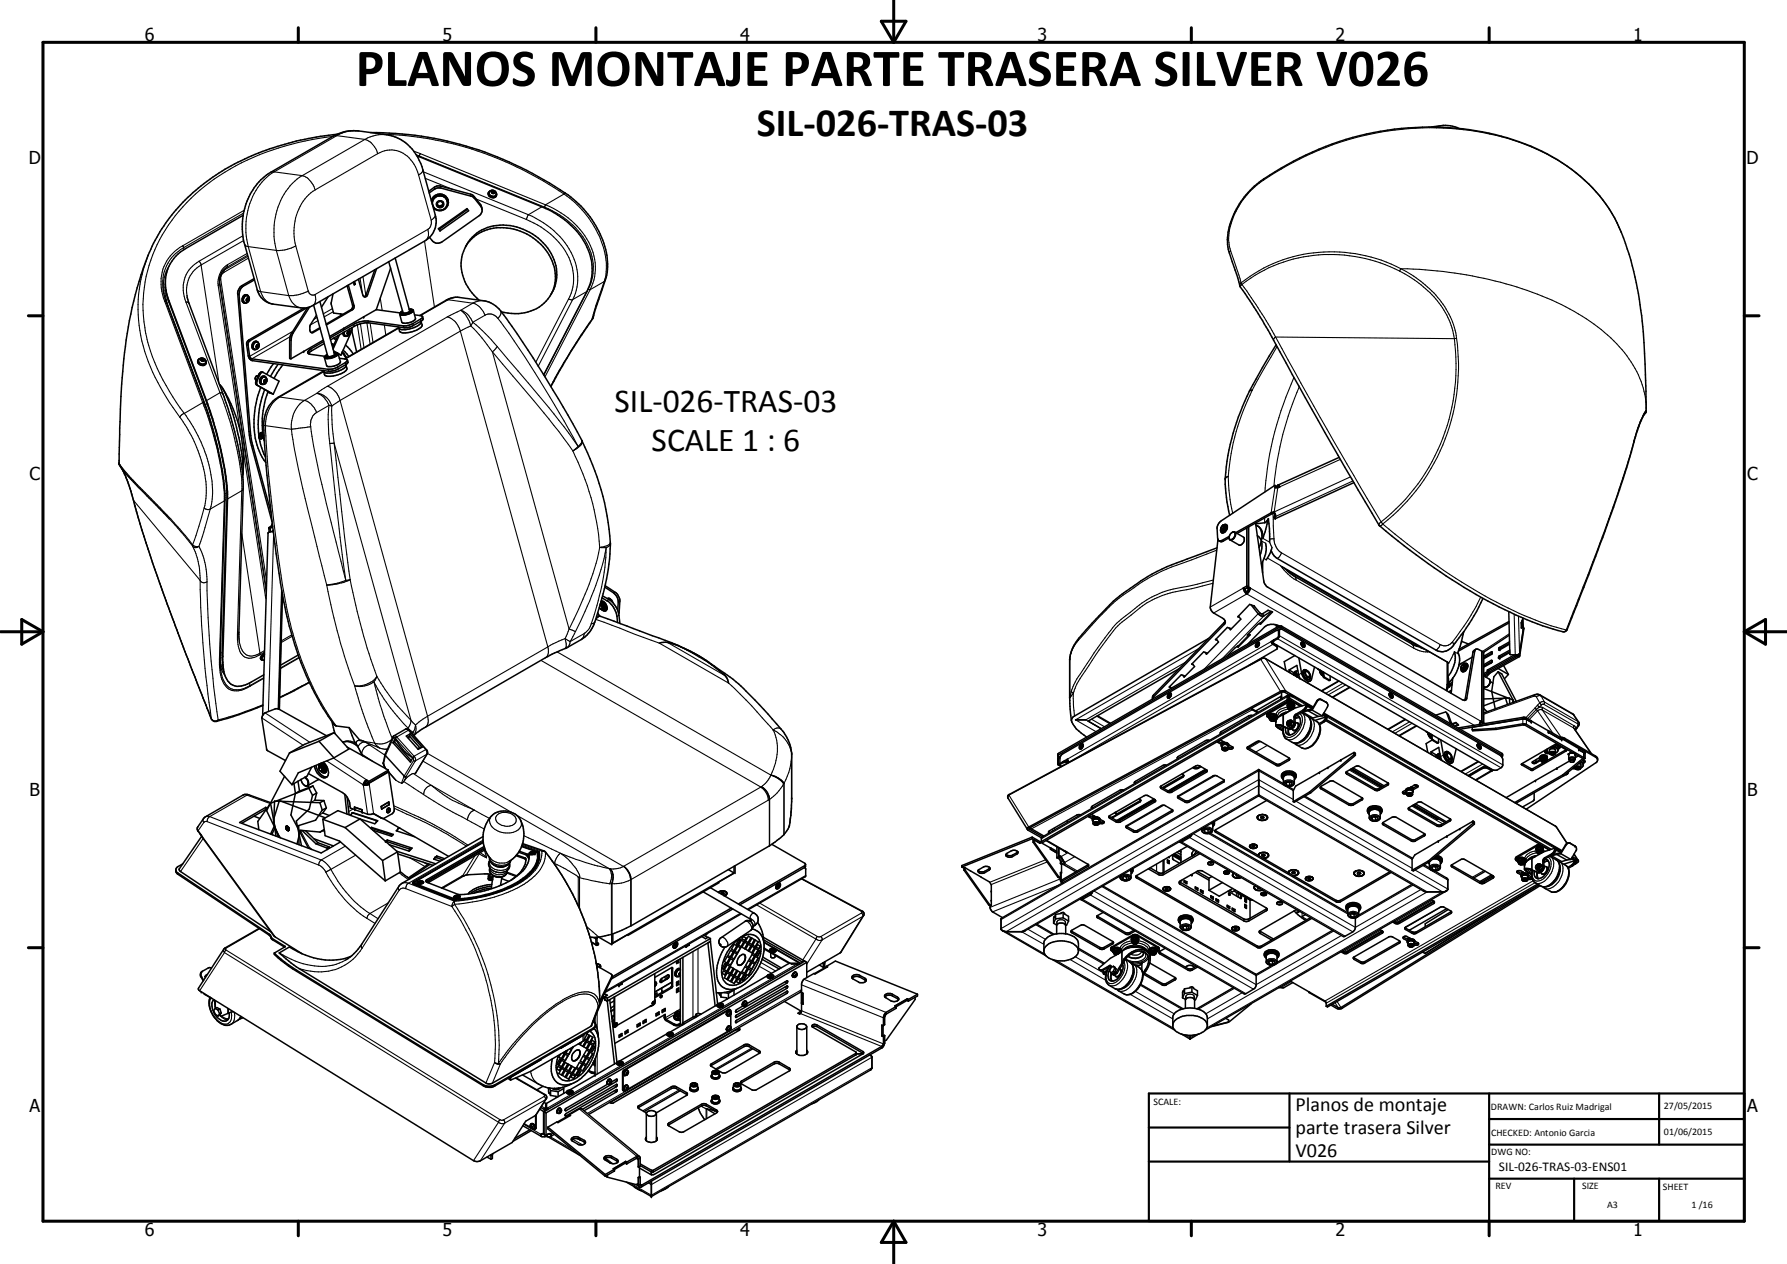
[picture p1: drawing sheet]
<svg xmlns="http://www.w3.org/2000/svg" width="420mm" height="297mm" viewBox="0 0 420 297" stroke-linecap="round" stroke-linejoin="round" font-family="sans-serif">
<defs><g id="words">
<text font-size="12.6" x="83.6" y="20.2">PLANOS MONTAJE PARTE TRASERA SILVER V026</text>
<text font-size="9.4" x="177.9" y="32">SIL-026-TRAS-03</text>
<g font-size="7.9">
<text x="144.5" y="96.9">SIL-026-TRAS-03</text>
<text x="153.2" y="105.9">SCALE 1 : 6</text>
</g>
<g font-size="4.7">
<text x="304.6" y="261.2">Planos de montaje</text>
<text x="304.6" y="266.6">parte trasera Silver</text>
<text x="304.6" y="272">V026</text>
</g>
<g font-size="4.2">
<text x="34" y="9.6">6</text>
<text x="104" y="9.6">5</text>
<text x="174" y="9.6">4</text>
<text x="244" y="9.6">3</text>
<text x="314" y="9.6">2</text>
<text x="384" y="9.6">1</text>
<text x="6.8" y="38.7">D</text>
<text x="410.6" y="38.7">D</text>
<text x="7" y="112.9">C</text>
<text x="410.8" y="112.9">C</text>
<text x="7" y="187.1">B</text>
<text x="410.8" y="187.1">B</text>
<text x="7" y="261.4">A</text>
<text x="410.8" y="261.4">A</text>
<text x="34" y="290.4">6</text>
<text x="104" y="290.4">5</text>
<text x="174" y="290.4">4</text>
<text x="244" y="290.4">3</text>
<text x="314" y="290.4">2</text>
<text x="384" y="290.4">1</text>
</g>
<text font-size="3.1" x="352.4" y="275.2">SIL-026-TRAS-03-ENS01</text>
<g font-size="2.4">
<text x="271.2" y="259.7">SCALE:</text>
<text x="350.6" y="260.8">DRAWN: Carlos Ruiz Madrigal</text>
<text x="391.2" y="260.6">27/05/2015</text>
<text x="350.6" y="267">CHECKED: Antonio Garcia</text>
<text x="391.2" y="266.7">01/06/2015</text>
<text x="350.6" y="271.4">DWG NO:</text>
<text x="351.6" y="279.3">REV</text>
<text x="372" y="279.4">SIZE</text>
<text x="391" y="279.6">SHEET</text>
<text x="377.9" y="283.8">A3</text>
<text x="397.7" y="283.8">1 /16</text>
</g>
</g></defs>
<g fill="none" stroke="#000" stroke-width=".35">
<path d="M79.2 31.5l-3.9 .5a58.5 58.5 0 0 0-29.9 13.3l-1.3 1.1a41.1 41.1 0 0 0-6.5 8 65.2 65.2 0 0 0-7.2 20.9 207.2 207.2 0 0 0-2.4 33.5 12.7 12.7 0 0 0 3.4 4.5l8.4 8.6M87.1 31.2a80.9 80.9 0 0 1 45.9 14.2 22.1 22.1 0 0 1 9.9 16.6l-.1 2-.3 1.2-3 9.4-5.1 7.7-4.9 8.5M98 36.6l29.4 12a19.4 19.4 0 0 1 11.3 11.1 11.5 11.5 0 0 1-.7 8.8l-10.2 19.6M336.5 29.8l2.3-.3a7.2 7.2 0 0 1 4.3 .7M57.2 50.6l-13.6 7.8a9.4 9.4 0 0 0-3.9 12.2l8.8 23.5a77.7 77.7 0 0 1 5 23.2l-1.1 39M61.3 42.3l1.8-1.5 15.2-8.8a9.6 9.6 0 0 1 6.1-1.2l6.6 .9a10.5 10.5 0 0 1 8.2 7.5l3.2 11.3a5.3 5.3 0 0 1-2.3 6l-27.2 15.6-1 .3h-.7l-7-.9a4.7 4.7 0 0 1-3.7-3.4l-3-10.7a15.8 15.8 0 0 1 2.6-13.8zM100.8 45l1.3-1 .5-.3h.7l7.6 2 .6 .5 1.5 1.8 .3 1.2M100.9 45.3l1.5-1 .9-.1 7.7 1.9 .6 .6 1.6 2a1.49 1.49 0 0 1-.5 2l-9 6.3a1.57 1.57 0 0 1-2.1-.5l-.6-.7M101.5 47.3a2 2 0 0 1 1.9-1.6 2 2 0 0 1 2 1.6M102.8 48l.5 .5M103.1 53.8l6.7-4.8 .4 .5-6.7 4.8zM103.2 53.6l.2 .2"/>
<path d="M103.3 48.5v.2M103.4 53.8l.1 .5M104 48.4l.2-.6-.6-.5-.7 .2-.1 .8 .5 .4M104 48.4l-.7 .3M104 48.2l-.7 .3M104.1 47.7l-.1 .7M105.3 47a2.02 2.02 0 0 0-2-1.4 2.02 2.02 0 0 0-1.9 1.6M105.4 47.2a2 2 0 0 1-1.1 2.1 2 2 0 0 1-2.4-.4M109.5 58a9.5 9.5 0 0 1 10.4-5 13 13 0 0 1 10.9 10.2 9.5 9.5 0 0 1-11.3 10.4l-1.6-.3M109.9 49.2l-6.5 4.6M114.8 45.3a1.07 1.07 0 0 0 .7 .9 1.07 1.07 0 0 0 1.2-.2M114.8 45.3a1.03 1.03 0 0 0 .7 1.1 1.03 1.03 0 0 0 1.2-.4"/>
<path d="M115.2 44.9a.84 .84 0 0 0 .4 1.2 .84 .84 0 0 0 1.1-.5 .98 .98 0 0 0-.8-.9 .98 .98 0 0 0-1.1 .6M115.9 45.1l-.3 .1M115.9 45.1l.3 .2M115.9 44.9l.3 .2M115.9 44.9l-.3 .1v.3l.3 .2 .3-.1v-.3M115.9 44.9v.2M116.2 45.3v.1M116.2 45.1v.2M116.7 45.3v.7M116.7 45.8v.2M294 44.7a29.4 29.4 0 0 1 7.2-5.2 67.1 67.1 0 0 1 58.7-5.2 39.2 39.2 0 0 1 20.3 18 76.4 76.4 0 0 1 6.2 25.7l.4 7.6 .2 11.2a21.1 21.1 0 0 0-2.8 7 439.5 439.5 0 0 1-15.8 44.3l-.5 .4a70.7 70.7 0 0 1-18.1-7.3 149.9 149.9 0 0 1-25.6-17.8 1541.1 1541.1 0 0 1-27.4-48.1l-4-6.3a5.8 5.8 0 0 1-1.8-3.7 37.6 37.6 0 0 1-2.4-7.9 17.9 17.9 0 0 1 5.4-12.7zM38.4 68.3l.7 2.7 9.2 24.5a87.1 87.1 0 0 1 4.6 19.9l-1.1 39.2 .1 3"/>
<path d="M39 68.1l.5 2.4 9 23.9a84.4 84.4 0 0 1 4.8 20.8l-1.1 38.1 .2 2.9M44 69.5l.4 1.8 9.3 24.8 1.9 6.9 1.3 7.3 .3 4.4-1 33.9v2.1M52.4 63.7l-.7 1.4-.1 .9M58.1 69.3a1.02 1.02 0 0 0-1 .8 1.02 1.02 0 0 0 .5 1.1h.3M58.1 69.3l.4 .4M58.1 69.3h-.2a.91 .91 0 0 0-1 .8v.7l.6 .4M58.1 70.1h.3l.1 .3M58.1 70.1l-.1 .6h.2M58.2 70.1v.3M58.2 70.4h.3M58.2 70.4l-.2 .3h.2M58.5 69.7l-.3-.2a.9 .9 0 0 0-1 .6 .9 .9 0 0 0 .4 1l.3 .1"/>
<path d="M58.5 69.7a.97 .97 0 0 1-.6 1.5M58.5 70.4l-.3 .3M59.7 65.5l-3.3 2-.5 1.4 2.8 34.2 5.3 19.5M59.8 65.8l-2.6 1.5a2.38 2.38 0 0 0-1 2l2.8 33.1 .3 1.7 4.4 16.4M71.5 72.4l-13 7.5-.5 .7 .4 3a1.31 1.31 0 0 0 .9 1.2l17.9 2.4 1.6-.2 2.5-1.3M72.2 72.3l-13.7 8-.2 .8 .5 3 .4 .2 17.9 2.5 1-.1 .8-.2 2.3-1.3 .5-.6M72.3 72.3l-4 6.6-.2 1v4.3l.3 .1M72.8 72.1l-4.2 6.8-.2 1.1v4.3M73.7 71.7l3.4 12.1M74.4 74.1l-1.4 2.2-.2 1.3 .3 .5 .4 .1 1.8-1M75.2 77l-2 1.1M75.2 70.9l3.5 12.5"/>
<path d="M76 79.9l-7.6 4.4M77.2 69.7l-1.6 2.5M78.3 69l-.4 2.5 .5 2.1 1.7 .2M78.4 79.5l.7 .3M79.4 78.9l-1.2 2.8M79.8 78.7l-1.5 3.3M80.1 73.8l.5 .1M80.6 78.2l.2 .6 .4 .2M80.8 78.1v.6l.4 .3M80.9 78a.66 .66 0 0 0 .1 .7 .66 .66 0 0 0 .6 .3M81.6 67.1l1.3 4.6v.6l-.2 .4-6 3.5M81.6 79h-.4"/>
<path d="M81.9 78.4h-.2M81.9 77.9v.1M81.9 78.1v.3M81.9 78.4h.2M81.9 78.1h.1M81.9 67l1.4 4.9-.1 .5-.4 .4-6.1 3.6M81.9 78l.3 .1M81.9 78v.1M82.1 77.4a.95 .95 0 0 1-.5 1.6M82.1 77.3l.1 .2M82.2 78.1l-.2-.2-.4 .5 .2 .2 .3-.2M82.2 78.1l-.1 .3"/>
<path d="M82.7 77l.1 .6-2.6 5.8M82.7 77.7l1.2 5M83.1 66.3l.2 .6M83.3 66.2l.2 .6M83.5 66.8l-.2 .1M88.1 63.4l-2 5.8-.5 .5M88.5 72.8l-11 6.3M88.5 72.8l5.6 .7-.1 .2M88.5 63.1l-2.1 6.2-.3 .4-.6-.1-.2-.3-1-3.7M91.4 61.5l3.4 12.1M91.9 63l-3.4 9.8M92.9 60.6l3.4 12.6"/>
<path d="M93.7 77l-12.7 7.4M93.8 76.9l-.1 .1M94 73.7v.1M94.3 73.3l-.3 .4M94.3 73.3v.4M94.6 73.1l-.3 .2M96.2 72.7l.6 .1a2.02 2.02 0 0 1-2.3 .9h-.2M96.2 72.6l.9 .3a2.09 2.09 0 0 1-1.9 1l-.7 .1-.5-.3M96.3 72.9l.1 .1a1.69 1.69 0 0 1-1.7 .5v-.2M96.8 72.9a1.95 1.95 0 0 1-2 1l-.5-.2M96.9 72.7l.3 .2M97.2 72.9a2.95 2.95 0 0 1-2.7 1.2l-.5-.3"/>
<path d="M97.2 72.9l.5 1.9a2.79 2.79 0 0 1-3.2 .9l-.5-1.9M97.5 74l1.6 .2 .2 .1v.2l-.3 .4-1.9 1.1-1.6 .6-8.9-1.2a5.8 5.8 0 0 0-3.5 .8l-5.5 3.2M98.7 74.2l6.2-3.7 1.9-.6h1.1l6.2 .8 1.9 .8a16.5 16.5 0 0 1 4.4 5.2 267.8 267.8 0 0 1 17.1 28.3 60.7 60.7 0 0 1 6 22.8 54.8 54.8 0 0 1-2.3 14l-1.7 5.3-1.4 2.1-1.4 1.1-3.6 2-4.8 2.3-28.7 16.6-2.3 1.6M99 75.5l-2.5 1.3-1.3 .2-8.5-1.1a6.3 6.3 0 0 0-3.4 .8l-5.6 3.2M99 75.5v.2a5.4 5.4 0 0 1-4.6 1.8l-.4-.2-.3-.3M99 75.6l.3 .7a2.81 2.81 0 0 1-2.5 1.7l-1.4 .2h-.9l-.5-.3-.2-.8M99.3 74.4l.1 .7-.4 .4M129.9 68.6l-.3 .6M130 68.5a10.1 10.1 0 0 0-2.8-11.1 12.5 12.5 0 0 0-14.6-2.5 8.7 8.7 0 0 0-3 11.9l1.4 2 1.7 1.8M46.6 84.7a1.01 1.01 0 0 0 .8 1 1.01 1.01 0 0 0 1.1-.6v-.2M46.6 84.7a1 1 0 0 0 .6 1.1 1 1 0 0 0 1.3-.5M46.8 84.5a.88 .88 0 0 1 1.2-.2 .88 .88 0 0 1 .2 1.2 .93 .93 0 0 1-1.1 0 .93 .93 0 0 1-.3-1z"/>
<path d="M46.9 84.3l-.3 .4M47.5 84.6l-.2 .1M47.5 84.6l.3 .1M47.6 84.3l.3 .2M47.6 84.3l-.3 .2v.3l.4 .1 .3-.1-.1-.3M47.6 84.3l-.1 .3M47.8 84.7l.1 .1M47.9 84.5l-.1 .2M48.4 84.8v.2M51.6 90.3l.3 .4a30.7 30.7 0 0 1 3.9 10.5l.5 2.4a28.7 28.7 0 0 1 .8 8.2M52.3 91.2a32.5 32.5 0 0 1 4.8 20.1M60.2 82.1l-.4 .1"/>
<path d="M60.4 80.3a1.12 1.12 0 0 0-.9 .7 1.12 1.12 0 0 0 .3 1.2M60.4 81.5l.3 .1M60.4 81.5l-.1 .1M60.4 88.3l.3 .1M60.4 88.3a.61 .61 0 0 0-.2 1.1l-.1-.1M60.5 81.1v.1M60.5 81.2h.3M60.5 81.2l-.1 .3M60.8 80.6a.9 .9 0 0 0-1.2-.2 .9 .9 0 0 0-.4 1.1l.1 .4 .5 .3M60.8 80.6a.85 .85 0 0 0-1.1 .1 .85 .85 0 0 0-.1 1.1l.3 .3h.4M60.8 80.6a.94 .94 0 0 1-.5 1.5M60.8 81.2l-.1 .4"/>
<path d="M60.8 81.2l-.2-.2-.4 .4 .2 .3 .3-.1M61.3 91a21.8 21.8 0 0 0-.6 14.4l.6 1.4 1.2 1.9M61.9 87.5l-.5-.1-.5 .5-.7 1.6-.1 .6 .3 .4 3.4 2-.9-.4M61.9 87.5h-.4l-.3 .3-.8 1.9v.6l3.9 2.3M61.9 87.5l3.7 2.1-1.3 3M62 90.3h-.4M62.2 91.5a22.8 22.8 0 0 0-1.3 10.9M62.3 88.4a1.12 1.12 0 0 0-1 .8 1.12 1.12 0 0 0 .3 1.1M62.3 88.4l.3 .4M62.3 88.4a1.01 1.01 0 0 0-1.2 .7 1.01 1.01 0 0 0 .5 1.2M62.3 89.7h.2M62.3 89.7h-.2"/>
<path d="M62.3 89.2v.1M62.3 89.4v.1M62.3 89.3l.3 .1M62.3 89.3v.4M62.6 88.8a.81 .81 0 0 0-1 0 .81 .81 0 0 0-.2 1l.1 .4 .6 .1M62.6 88.8a1.05 1.05 0 0 1-.5 1.5M62.6 89.4l-.2-.2-.3 .1-.1 .4 .3 .2 .2-.2M62.6 89.4l-.1 .3M62.9 92.2l1.4 .4M63 92a21.2 21.2 0 0 0-1.2 9.7M64.3 85.5l-1.6 2.5M65.4 85.6l-1.8 2.9"/>
<path d="M66.5 85.8l-2.1 3.1M71.4 82.6h.1M76 87.2l-10.6 6.2a7.4 7.4 0 0 0-3.4 6.5 321.6 321.6 0 0 0 5.5 45 70.7 70.7 0 0 0 10.9 25.1l.7 .6 3 .4M76.1 87l-.1 .2M76.1 80.3l-3 1.7a.69 .69 0 0 0-.6 .4 .69 .69 0 0 0 .1 .7l3.8 .6v.3a2.86 2.86 0 0 0 3-.8l-.1-.2M76.2 80.7l-3.2 1.9-.5 .5M76.6 83.7l.4-.4-.7 .7M77 83.5v.2M78 80.8l.5 .3M78 80.8l.5 .1M78 80.9l.4 .3-.4-.2M78.4 82.5l1.8 .9"/>
<path d="M78.6 82.9l.5 .1v.2M78.6 83.1h.1a1.26 1.26 0 0 1-1.7 .6M78.6 82.8h-.1l.8 .2M79 83.4l-1.3 .5-.7 .1-.4-.3M79.2 83.1a2.03 2.03 0 0 1-2.5 .8l-.1-.1M79.2 82.9l.1 .1M79.3 83l.2 .1M79.5 83.1l.5 1.9a2.88 2.88 0 0 1-3.1 1l-.6-2M79.5 83.1v.1a3.1 3.1 0 0 1-3.1 1l-.1-.2M79.5 83.2l.7 .2M79.8 84.2l1.4 .2 .5 .2M80.4 82.8l1 1.3"/>
<path d="M80.5 82.7l1 1.4M80.7 82.3l1.3 1.4M81.2 81.1l1.8 2.1M81.3 85.7l.1 .1M81.4 85.8l.2 .7a1.86 1.86 0 0 1-1.7 1.4 5 5 0 0 1-3.5 .4l-.3-1.1M81.4 85.8a1.98 1.98 0 0 1-1.8 1.4 5.3 5.3 0 0 1-3.3 .3l-.3-.3M81.7 84.6l.1 .6-.5 .5M300 81a98.2 98.2 0 0 0-7.9 14.5 50.2 50.2 0 0 0-4 18.3l.4 4.2 .6 3.1M386.8 97l-.3 .5M386.9 96.9h.1M28.1 109.2v.1M28.6 110.1a40.3 40.3 0 0 1 3.5 10.1 396.7 396.7 0 0 0 9.1 26.9l8.1 21 .5 1 .6 .4a57.2 57.2 0 0 0 11.4-3.7"/>
<path d="M60.9 102.7v.3M60.9 102.4v.3M60.9 102.7l.1 .2M60.9 103l.4 1.6 1.1 2.8M61 102.9l.2 .1M61.1 101.9l-.2 .5M61.1 103h.1M61.3 102.4l-.1 .1M61.3 102.4l.2 .1M61.4 102.2l-.1 .2M61.4 102.2l.1 .1M61.4 102.2h.1"/>
<path d="M61.5 101.8l-.3 .1M61.5 102.3l-.1-.1-.2 .3h.3M61.5 102.3v.2M61.5 101.8l.3 .1M61.6 101.8a.75 .75 0 0 0-.6 1.1M61.8 101.9v.4l-.1 .5-.3 .2h-.2M61.8 101.7v.2M61.8 101.7l-.4-.1-.3 .3M61.8 102.4l.1 .1M61.9 102.5l-.4 .6-.6-.1M61.9 102.5l.2 1.1M299.8 114.1l.3 .2"/>
<path d="M299.8 114.1l-12.9 8.5-.4 .4-.3 1 .1 2.5a.6 .6 0 0 0 .3 .6 .6 .6 0 0 0 .7-.1l1.7-1M300.1 114.3h.1M300.1 114.3v.3M300.5 114l.4 .4-1.1 .2v-.5M300.5 114v.6M300.6 114.4v.2M300.6 114.4h.1M300.7 114.4l.1 .1M314.9 107.5l-14.4 6.5M318.3 113.4l-18.5 8.5M63.6 125l-.6 .2-1.2 42.9M63.6 125h.7"/>
<path d="M64 122.9l-.2 .7-.6 .4 .1 1M64.1 123.7l-.6 .5 .1 .8M64.2 124.6v.4M66.2 138.7l-.8 27.9M66.3 139.2l-.7 27.5M66.4 139.7l-.7 27M142.2 138l2.1 1.4 .7 .8 .4 1-.2 2.3M142.3 137.6l2.6 1.7 .7 1.2 .1 .8-.2 3M286.2 128.7l-2.4 .9a93.1 93.1 0 0 0-14 5.9l-5 3.4a32.1 32.1 0 0 0-6.4 5.8l-5.1 5.8a8.8 8.8 0 0 0-1.8 4.4v9l.4 5.5M286.4 126.8l-1.8 16.1 .6 1 2.3 1.4 .6 .7M287.1 124.2l-.1 .5 .2 .4M287.1 124.5l.2 .3"/>
<path d="M287.2 125.1l.1 .1M287.3 124.8v.1M287.3 124.8l.3 .1M287.3 123.6l-.2 .5 .1 .4M287.4 123.6h-.1M287.4 123.6h.1a.45 .45 0 0 1 .1 .5 .45 .45 0 0 1-.5 .2v-.1M287.6 123.5l-.3 .1M287.6 123.5a.61 .61 0 0 1 .2 .6 .61 .61 0 0 1-.6 .4M287.6 123.4h.1M287.6 123.4l-.2 .2M287.6 123.4v.1M287.6 123.5h.1"/>
<path d="M287.7 123.4l-.1 .1M287.7 123.3v.3l.2 .1a.61 .61 0 0 1 0 .7 .61 .61 0 0 1-.7 .1M287.7 123.3l-.1 .1M287.9 123.3v.1M287.9 123.3l.3-.1 .3 .2a1.25 1.25 0 0 1-1.3 1.7M287.9 123.3h-.2M287.9 123.4h.1M287.9 123.5l.2 .1M288 123.4v.1M288 123.5l.1 .1M288.1 123.6v.6l-.5 .6M288.1 123.6a.82 .82 0 0 1-.7 1.3"/>
<path d="M288.3 123.3a1.32 1.32 0 0 1-.8 1.9M289 126.6l.2 .3M289 126.4l-1.6 .9h-.5l-.3-.3M289.7 125.1h.1M289.8 125.1l-.6 .6-.2 .9M289.8 125.1l.3-.1a1.11 1.11 0 0 1-.6 1.8h-.3l-.2-.3M290.2 125a1.18 1.18 0 0 1-.6 1.9h-.4M290.2 125l-.4 .1M290.3 125l2.1 1.2a1.21 1.21 0 0 1-1.1 1.9l-2.1-1.2M292.3 138.2l.4 .2M292.3 138.2l.2 .7 .6 .7M292.7 138.4l.4 .7"/>
<path d="M293.1 137.7l.9 .5M293.1 124.1v13.6M293.1 139.1v.5M293.1 137.7l-.8 .5M293.2 138.2l.3 .2M293.2 138.1v.1M293.5 138.4l-.4 .7M293.5 123.8l.1 14.2-.4 .2M293.5 137.9l-.8 .5M294 138.2a1.75 1.75 0 0 1-.9 1.4M294 138.2l-.5 .2M295.2 122.9l2 13.8 .7 1.2 46.4 26.7 .5-.3 1.9-11.3 .3-.4"/>
<path d="M295.3 123.4a2.93 2.93 0 0 1 1.2 3.9l-.5 1.4M295.6 125.9a2.64 2.64 0 0 1 1.1 3l-.4 1.6M295.7 123.6l.2 .1M296.9 132v2.7M297.6 127.7a6.5 6.5 0 0 1-1 4.8M298.2 121.9l-.7 .9-2.3 .3M298.2 121.9l.3 2.4v3.1M298.2 121.9l-1.2 4.6M298.9 129.3a3.4 3.4 0 0 0 1.4 1.9l37.3 21.6a3.2 3.2 0 0 0 4.5-1.6l2.1-2.8-1.5 5.2M298.9 120.5l-8.4 4.7M298.9 120.5l.3 .2M299.1 128.7l-.5 1.4-.9 1.5"/>
<path d="M299.2 120.7l-8.3 4.6M299.5 120.5l.2 .4-.2 .6 .3 .4M299.5 120.5l-.3 .2M299.6 120.3l.3 .8-.1 .8M299.6 120.3l-.1 .2M299.6 120.3l-.7 .2M301.4 133.1l39.2 22.7M52.4 156.3a5.2 5.2 0 0 0 2.5 4.8 4.8 4.8 0 0 0 4.2-.8l2.9-1.7M52.4 156.2l.1 .9M61.6 154.4l-.2 .6M61.6 154.4a.43 .43 0 0 0 0 .6 .43 .43 0 0 0 .5 .1M62 153.9l-.4 .5"/>
<path d="M62 154l-.4 .4M62.2 153.5l-.5 .3-.5 .8v.2l.5 .3M62.2 153.8l-.2 .1M62.2 153.8l-.2 .2M70.1 153.9l-4.2 2.4M140.5 144l.4 .8M140.9 144.7l17 6.3 2.3 1.1M141 142.3a.56 .56 0 0 1 .5 .3 .56 .56 0 0 1-.1 .6l-.2-.1-.3-.4M141.1 142.1a.8 .8 0 0 1 .6 1.2M141.1 142a.69 .69 0 0 1 .9 .4 .69 .69 0 0 1-.4 .9M141.3 141.3a1.55 1.55 0 0 1 1.3 2.1l-.2 .2M141.3 141.3a1.63 1.63 0 0 1 1.2 2.1"/>
<path d="M141.3 141.5h.2M141.3 141.5l-.1 .4M141.4 143.2l.1 .1M141.5 141.6v.3M141.5 141.6h.1M141.5 141.6h.3l.2 .4a.99 .99 0 0 1 .1 1.3M141.5 143.3l.4 .3h.5M141.5 143.3h.1M141.5 141.5v.1M141.5 141.9v.1M141.6 141.6v.2M141.6 140.5a5.8 5.8 0 0 1 3.6 5.8"/>
<path d="M141.6 141.9h.1M141.6 141.6l.2 .2a1.5 1.5 0 0 1 .2 1.5h-.4M141.6 141.5h-.2M141.6 141.5h-.1M141.6 141.6l.1 .3M141.6 141.5v.1M141.6 141.8l.1 .2M141.6 141.8l-.1 .1M141.7 140l1.5 .9 .9 .7M141.7 141.9h.1M141.7 141.9l-.1 .1M142 141.9h.1"/>
<path d="M142.5 143.5l-.1 .1M142.8 140.7a.95 .95 0 0 1 1.3 .9M144.1 141.6l1 1.4a7.7 7.7 0 0 1 .6 3.5M155 151.1a6.9 6.9 0 0 1 4.5 .7M160.1 152l2.4 1.1M160.8 152.4a61.8 61.8 0 0 1 20.8 16.6 15.1 15.1 0 0 1 4.4 6.8l.1 1.1v13.1a13.9 13.9 0 0 1-.8 4.8 14.4 14.4 0 0 1-4.4 4l-32.5 18.8a18.1 18.1 0 0 1-9.7 2.6M163.1 153.5l2 1.1 2.7 2a12.4 12.4 0 0 1 3.3 3.1l.2 .8M277.3 157.1l-21.4 12.4 3 1.7M278.7 158.9l-1-.3-2.8 2.9 .4 .1M280.3 156l.6 .6-2.5 2.5-.3-.4M283.9 153.5l-.9-.3-2.8 2.9 .4 .1M284.2 150l-31.8 18.4-.5 1"/>
<path d="M286 150.2l.5 .7-2.8 2.9-.4-.5M288.1 146l-.1 .6-16.8 17.2-.2 .5v-.5l.2-.5zM289.5 147.7l-.9-.3-2.8 2.9 .4 .2M290.8 151.9l.3 .2M291.1 151.8v.3M291.2 151.7l-.8 .5-1.9 2M291.2 144.8l.5 .7-2.4 2.5-.3-.4M293.5 149l.5 .2-2.9 2.9M294.2 142.2l1.6 2 .8 .6h.4l1.9-1.1M295.4 152h.1M295.6 151.5l.1 .2M295.6 151.5l.1 .1"/>
<path d="M295.7 151.6h.1M295.7 151.3l.1 .1M295.7 151.3l-.1 .2M295.7 151.3l.1 .1-.1 .3M295.8 151.5l-.1 .1M295.9 151l.2 .3M296 151l-.5 .2-.2 .3v.4l.3 .2M296 151v.6l-.4 .5M296.1 146.6l.3 .1M296.1 151.3v-.3a.68 .68 0 0 0-.8 .3 .68 .68 0 0 0 0 .8l.4-.1h-.2M296.1 151.3l-.4 .7M296.4 146.3l-.7 .5-2.4 2.5 .3-.2"/>
<path d="M296.4 146.3v.4M296.4 146.3h.1M298.1 143.4l1.1 .4-2.8 2.9M298.1 143.4v.1M298.1 143.4l-1.2 .8h-.5l-1.5-1.8-1.1-.4-2.8 2.9 .4 .2M298.9 150.7l.1 .5 1.3 .8v.3M298.9 150.7l.2 .2M299.1 150.9l.2 .3 1 .6v.5M299.3 150.7l-.2 .2M299.6 150.3l-.3 .6M299.6 150.3l-.7 .4M299.8 146.8l1 .3"/>
<path d="M299.8 146.8l-.4-.1a2.52 2.52 0 0 0-2.1 .7l-3.9 3.9M299.8 146.8l.8 .4M300.2 151.6l-.1 .1M300.3 147.1l-.2 .3M300.3 152.3v.2l-6.6 3.8M300.6 148.2v1.5l-1 .6M300.6 148.2h-.5l-50.3 29-.6 .7v1.6M300.8 147.1h.5l51.8 29.9 .2 .6M300.8 147.1l-51.9 29.9-.2 .6M301 147.8l-.4 .4M301 147.8l-.2 .3-.1 1.6-1.4 1.2M301 147.8l.4 .1 51.3 29.6 .4 .5 .2 .6v1.1l-.4 .7a1.93 1.93 0 0 1-1.8 .6l-51.5-29.7-.3-.4"/>
<path d="M303.1 157.4l1.1 .7M303.1 157.4l.1 .6M303.1 157.4l1.8-1 .5 2.4 .3 .7M304.2 158.6l.2-.7a1.02 1.02 0 0 1 .7 1.2M304.2 158.6l.4-.6 .4 1.1M304.4 154.1l-2.4 1.4 .3 2M304.5 158.5l-.2 .2M304.6 158.5h.1M304.6 158.5l.1 .1M304.7 158.6v.1M304.7 158.7l.2 .3M305.2 157.6l-.8 .2"/>
<path d="M305.4 154.6l.6 3.6a2.03 2.03 0 0 0 2.1 1.8M306.1 151a.55 .55 0 0 0 0 .7 .55 .55 0 0 0 .6 .2 .5 .5 0 0 0-.1-.7 .5 .5 0 0 0-.7 .1M306.2 151.5l.1 .1M306.2 151.5l.2 .2 .1-.2M306.3 151.6h.1M306.3 152l.2 .1a.6 .6 0 0 0 .3-.6 .6 .6 0 0 0-.4-.5l-.3-.1-.2 .2 .1 .5 .4 .5M306.4 151.3l-.2 .2M306.4 151.3l-.2 .1M306.4 151.3l.1 .2M306.5 157.5l.7 .2M306.5 157.5a1.56 1.56 0 0 0 1.3 2.2M306.5 157.5a1.41 1.41 0 0 1 1.4 .6 1.41 1.41 0 0 1 0 1.5l-.1 .1"/>
<path d="M306.5 151.5l-.2 .1M306.6 152l-.2 .1M307 157.8a.81 .81 0 0 0-.5 .8 .81 .81 0 0 0 .5 .7l.3 .1 .5-.3M307.4 157.8h-.2a.68 .68 0 0 0-.3 .7 .68 .68 0 0 0 .7 .5l.3-.3M307.4 157.8l.5 .8v.8l-.1 .3M307.4 157.8l-.3-.1a.84 .84 0 0 0-.2 1 .84 .84 0 0 0 .9 .4M307.9 158.9l-.1 .2M309.1 156.7l-.7 2.9-.3 .4M309.9 157.2l.3 .3M310.2 157.4l.1 .2M310.4 157.5l-.1 .5M310.5 157.6l-.2 .4"/>
<path d="M310.7 157.6l-.2 .3v.3l.2 .2M310.7 158.2l.1 .5M310.8 158.7h.3M310.9 157.8l-.4 .3-.2-.1M311.1 158.4h-.3v.3M311.1 157.9l.1 1.2 1.3 .8 .2-.1M311.1 158.2l-.4 .3M311.3 158l.1 1.1 1.2 .7M312.6 159.8v.1M312.7 159.8l-.1 .1M312.7 158.9v.9M333.6 151.9l-1.4-.4-27.9-16.1-1.8-1.4 31.7 18.3"/>
<path d="M340.3 155.6v5.7l-.2 .9M340.4 159l.2 1.9M340.4 155.9v3.1M341.6 159.3l-.4 3.6M341.6 159.3l-1 1.1M342 153.2a6.3 6.3 0 0 1-1.6 5.8M342.8 153.4a5.8 5.8 0 0 1-1.2 5.9M343.5 156.8l.1 .2M343.5 156.8v.1M343.6 150.9l.1-.2 1.6 .6M343.6 157v.1M343.9 156.2l.2 .4-.3 .4-.2-.1"/>
<path d="M343.9 156.2l-.2 .1-.2 .5M344.1 156h.1M344.1 156l-.2 .2M344.1 156.1h.1M344.1 156.1l-.2 .1M344.1 156v.1M344.1 156.1a.6 .6 0 0 1 .1 .7 .6 .6 0 0 1-.6 .3M344.2 156v.1M344.6 156.3l-.4-.4v.3l.3 .3v.3l-.4 .5-.4-.2M344.6 156.3a.83 .83 0 0 1-.9 1.1l-.1-.3M344.6 156.2a.84 .84 0 0 1-.7 1.3M344.8 155.9l.1 .1"/>
<path d="M344.8 156a1.14 1.14 0 0 1 .1 1.3 1.14 1.14 0 0 1-1.2 .4l-.1-.7M344.8 156l-.4-.1 .2 .3M344.9 156a1.3 1.3 0 0 1-1.2 1.8M346.1 154.4l-3.1 1.9M347 152.6l-.6 .5-2 11.5M347 152.6h.5l.9 .4v16.6M348.4 153.1l.5 .2v16.6M348.4 153.1v16.6M348.4 153.1h.1M348.7 140.6a53.9 53.9 0 0 1-4.5 7.9M348.9 156.2l1.7-1h.2l-.2 .6-1.7 1M348.9 158.8l1.4 1-.1 1"/>
<path d="M349.7 157.9l-.8 .4M349.7 157.5v.4M349.7 157.9l.3 .1M349.7 157.5l.3 .1M350 158l-1.1 .7M350 157.6v.4M350.3 158.2l-.9 1M350.8 155.4l-1.9 1.1M350.8 153.5l-.1 .3-1.8 1M350.8 153.5v-.3h-.2l-1.7 1M350.8 153.5l-1.9 1.1M352.2 157.9l-1 1.1-.5 3.5 .9 4.1"/>
<path d="M352.2 157.9l.9 .5 3.4 6.4M352.2 157.9l3.8 7.1M352.2 157.1l2.5 1.4M352.4 152.7h.1M353.5 156.4l1.2 2.1M354.7 158.5l-1 1M354.7 143.7l.3 10.1 1.5 .1 .8-.3v.1M354.8 146l-11.7 6.6M354.8 146.4l-11.9 6.6M354.9 149.3l-6.1 4M354.9 151.4l-2.5 1.3M354.9 150.8l-2.4 1.4-.1 .5"/>
<path d="M354.9 151.2l-2 1.1-.2 .4M355 152.8l-2.5 1.4-.2 .5h.2l2.5-1.4M355 153.1l-2.2 1.2-.2 .4M356.1 153.9l-6.4 3.6M356.4 153.9v.2M356.4 154.1l-6.4 3.5M356.4 154.1l.3 .2M356.7 153.9l-.3 .2M356.7 153.9l.3 .2M356.7 154.3l-6.7 3.7M356.7 153.8v.1M357 154.1l-.3 .2"/>
<path d="M357.3 153.7l-.3 .4M357.7 147.4h.1M357.7 146.2v1.4zM357.9 147l.1 .1M357.9 145.7v1.5zM358 145.2l.1 2.8-.8 5.7M358.1 147.7h.2M358.1 147.2l.2 .5M358.3 147.7l-1 6.5-8.3 4.7M65.4 166.6l-.6-.1-2.5 1-.4 .4-.4 .8 1.2 7.4 4.4 2.6M65.4 166.6l11.3 6.3M68.1 177l-2.3 4.2 2.9 3.2"/>
<path d="M72.7 160.4l-7 3.6M74.3 179.9a3.2 3.2 0 0 0 2.4 2.7l.2-.1M75 174.2l3.5 3.9M75 174.2l-6.9 2.8M75.1 179.5l-.2 .5 .1 .5M75.3 179.9h.1M75.3 179.9l-.2 .2a.68 .68 0 0 1 1 .3 .68 .68 0 0 1-.3 .9M75.4 179.4a1.76 1.76 0 0 1 1.2 2.1M75.5 179.6l-.2 .3M75.5 179.6h.1M75.6 179.3a1.57 1.57 0 0 1 1.1 2.1 .75 .75 0 0 1-1.2-.1M75.6 179.6v.1"/>
<path d="M75.6 179.7l.3-.1 .2 .4a1.29 1.29 0 0 1 .1 1.3M75.6 179.7v.2M75.6 179.9v.1l.2-.1M75.6 179.7l.1 .1M75.7 179.5h.1M75.7 179.5l-.2 .1M75.7 179.8h.1M75.7 180l.1 .1M75.7 179.8l-.1 .1M75.7 179.5l-.1 .1M75.7 179.5v.2M75.7 179.8v.2"/>
<path d="M75.8 179.9v-.2l.2 .4a1.09 1.09 0 0 1 .2 1.2M75.8 179.9l-.1 .1M76 179.1a2.86 2.86 0 0 1 .9 3.4M78.1 169.6l.7 2.8M78.5 178.1l-8.4 3.5-1.4 2.8M78.6 172.2l3.4 3.8-3.5 2.1M78.6 172.2l-3.6 2M78.6 172.2l-7 2.7-3.5 2.1M80.7 174.4h-.1a3.4 3.4 0 0 1 3.4 .9M81.6 175.6l9.7 5.4M82.1 171l2.4 2.9M82.1 171l1.4 3.6"/>
<path d="M83.7 174.5l.3 .8M84 175.3l1.3 2.3M90.1 179.4l.1 .1M90.5 177.3l-.4 2.2 .6 1.1M90.8 176.1h.3M92.7 174.3l-.3 .2M92.7 174.3l4 4.4M93 173.5a10.6 10.6 0 0 0 4.1 4.6l-.6 1-4.1-4.6zM93.1 173.7l-.4 .6M96.3 173l-.3 .5M96.3 173l2.4 2.7M96.3 173l-.5 .3"/>
<path d="M96.4 172.5l-.9 .5 2.8 3.1 .9-.5M96.4 172.5l2.8 3.1M96.4 172.5l-.1 .5M98.7 175.7l-.5 .2M99.2 175.6l-.5 .1M248.8 179.7l.7 .4M249 177.9l-.2-.1v-.3l52.1-30.1 .5 .1 51.8 30-.1 .4M249.1 177.8l-.4 .4v1.5h.4l1.2-.6 .8 .1M249.3 177.8l-.4 .3v1.3l.2 .1 .8-.5M249.9 179l1.1-.6 .4 .7M250.5 178.9l.8 .2M250.5 178.9l-.6 .1"/>
<path d="M251 178.6l-.5 .3M251.9 169.4a6.4 6.4 0 0 0 2.3 2.9l1.3 .9M252.9 169.2h2.4M254 175.9h.3M254.2 175.4l.1 .1M254.2 175.4l.1 .2M254.2 175.4l.2-.1-.1 .3M254.3 175.5v.1M254.4 175.4l-.1 .1M254.5 175l.2 .2M254.7 175.2l-.4 .6-.3 .1M254.7 175.2l-.2-.3-.3 .1-.3 .4 .1 .5"/>
<path d="M254.7 175.2v-.3a.68 .68 0 0 0-.8 .3 .68 .68 0 0 0 0 .8l.4-.1 .4-.5M258 168.2l3.1 1.8M274.3 179.8l-.4-.1-.6 .2-6.3 3.7-.3 .2 .1 .3M274.7 164h.1M274.7 164a.55 .55 0 0 1 0-.7 .55 .55 0 0 1 .6-.2v.5l-.5 .4M274.9 163.4l.2-.1v.2M274.9 163.4l.1 .1M274.9 163.4v.2l.2-.1M275 163.5v.1M275.1 161.3l.3 .4M275.1 163.4l-.1 .1M275.3 163.1h.1"/>
<path d="M275.4 163.1v-.1a.63 .63 0 0 0-.8 .3 .63 .63 0 0 0 .2 .8l.1-.1M275.4 163.1l-.4 .9h-.2M276.8 178l.2 .2M284.4 174l-1 .1-6.3 3.7-.3 .3 .1 .2M286.2 174.2l1 .7M286.4 174.2l.9 .5v-.2l.3-.2M286.8 173.9l1.2 .6M286.9 172.2l.2 .2M286.9 172.3l.1 .2M287.2 175v.1M287.3 175.6l-.1-.2a.87 .87 0 0 1 .9-.6 .87 .87 0 0 1 .7 .7l-.1 .1M287.4 175.1a.85 .85 0 0 1 1.3 .2v.7a.79 .79 0 0 1-.7 .4 .79 .79 0 0 1-.7-.4z"/>
<path d="M287.4 174.8l.4-.1 .8 .1M287.4 174.8l-.2 .4M287.4 174.8l-.1 .1M287.6 174.5l1 .1 .3 .2v.5M287.7 176.2l-.1-.2 .3-.2 .4 .1 .1 .2-.3 .2M287.7 175.9v.3M287.7 176.2l.4 .1M287.9 174.4l-.7 .4v.5M287.9 175.9h.2M288.1 175.9v.4M288.2 175.9h-.1M288.6 174.8l.2 .2"/>
<path d="M288.6 174.8l.1 .1M288.8 175.6l.3 .1 .7-.1M288.9 175.2v-.2l.9 .6M289.8 175.6a.6 .6 0 0 1-.4 .5 .6 .6 0 0 1-.7-.2M293.2 175.6l2.2-1.3 .9-.1 6.8 3.9 .1 .4-2.3 1.4h-.8l-6.7-3.8zM293.3 175.6l.1 .1M293.4 175.7l6.7 3.9h.8l2.2-1.3M294.2 166.5l1.4 1M294.3 166.4l.1 .2 1.4 .8M294.5 168.1l-1 .2-6.3 3.6-.3 .4M296 174.2l-2.6 1.5M298.3 168.1h.1"/>
<path d="M298.4 168.6a.83 .83 0 0 1 .4-.9 .83 .83 0 0 1 1 .1l.2 .4v.4M298.4 168l-.2 .2 .2 .1 .5-.4h.6l.5 .5v-.3M298.4 168.9l.1 .1M298.4 168.6v.3M298.5 169l.4 .4M298.6 168.4l-.2 .5M298.6 168.1l-.2 .5M298.6 168.1v.3M298.8 169.1l.3-.1 .5 .1M298.8 169.1v.2M298.9 169.2l.5-.1 .1 .2-.4 .2-.2-.1zM299.4 168.3l-.8 .1"/>
<path d="M299.4 168.3l.3 .2M299.4 168l-.8 .1M299.4 168a.58 .58 0 0 1 .6 .6M299.4 168v.3M299.5 169.4h-.1M299.5 169.4l.5 .2M299.6 169.1l-.1 .3M299.6 168.6l.2 .6-.3 .2M299.8 169a.79 .79 0 0 0-1.3 0M300 170.5a3.1 3.1 0 0 0 1.7 1.2M300 168v.1M300 168.6l-.5-.1a.63 .63 0 0 0-1 .6"/>
<path d="M300 168.6l-.2 .4M300.1 168.1h-.1M300.3 168.4v.3M301 170.3l2.1 .9M301 170.3l.3 .2M301 170.3h-.8l-.2 .2M301.1 163.7v.6M301.1 163.7l-5.9 3.4M301.1 163.7h.2M301.3 170.5h-.9l-.1 .2 1.4 1M301.3 170.5l2 .9M301.3 162.7v1.5"/>
<path d="M301.7 171.6l.1 1.2a3.1 3.1 0 0 0 2.5 1.8M301.8 170.7l-.1 .9M302.4 167.6a2.95 2.95 0 0 0-2.4 1.9v1M302.6 164.5l.3 .1M302.6 164.5l-57.8 33.3M302.7 165.7v.3M302.7 170.4l.2 .3M302.7 166.4l.2 .1 .2-.5h.7l.3 .1 .1 .5M302.7 165.7a1.12 1.12 0 0 1 1.7 .1M302.7 166.1v.3M302.8 163.4l-57.8 33.3-.1 .2M302.8 163.4l-.2 .2v.9"/>
<path d="M302.8 163.4h.4M302.8 169.5h.5v.4l-.5 .4-.3-.4M302.9 169.4h.2a.54 .54 0 0 1-.4 .8M302.9 164.6l-57.8 33.4-.3-.2M302.9 165.6v.3M302.9 165.9l-.2 .5M302.9 165.6l-.2 .5M303.1 169.5l-.2 .6h-.3M303.1 171.2l.2 .2M303.1 178.3h.1M303.1 166.5l.1 .4M303.2 178.2l-.1 .1"/>
<path d="M303.2 163.4v.7M303.2 164.1l-.3 .2 2.9 1.7-1.7-1-.8-.1-5.5 3.2M303.2 163.4l-.3 .2v1M303.2 164.1l3 1.8M303.2 166.9l.3 .1M303.3 163.4l-1.4-.8h-.5l-59.3 32-.1 .3 3.1 1.7M303.3 165.2l-.5 .2-.1 .4M303.3 169.3a.65 .65 0 0 1 .2 .9 .65 .65 0 0 1-.8 .2M303.3 165.1l-.1 .1M303.3 165.1l.6 .1M303.3 169.3a.65 .65 0 0 1 0 .8 .65 .65 0 0 1-.7 .2l-.1-.4M303.3 169.3l-.6 .2-.2 .4"/>
<path d="M303.5 170.4l.4 .2M303.5 170.4l-.6 .3M303.5 169.2l.4 .3 .3 .4M303.5 169.2l.3 .5M303.5 169.2l-.2 .1M303.6 164.6l-.5 .1-5.2 3-.1 .6 .6 .4M303.6 171.3l.5 .3M303.6 163.4h-.4M303.6 163.4l.2 .3-.6-.3M303.6 163.4l5.1 2.9M303.7 165.2l.6 .2v.6M303.7 165.8l-.8 .1"/>
<path d="M303.7 165.8l.6 .3M303.7 165.5l-.8 .1M303.7 165.5l.6 .3v.3M303.7 165.5v.3M303.8 169.7l.4 .2M303.8 169.7l-.3 .7M303.9 170.6l-.6 .3-.4-.2M303.9 166.8l-.4-.2-.3 .1 .1 .2M303.9 166.5v.2l-.5-.2-.3 .1M304.2 166.5a.74 .74 0 0 0-1.3 .1l.4 .3M304.2 169.9l-.3 .7M304.3 166.1l-.1 .4"/>
<path d="M304.5 169.8a1.29 1.29 0 0 1-.8 1.4M304.5 169.7l.5 .3M304.7 168.1a1.43 1.43 0 0 1 .9 2.2 2.78 2.78 0 0 1-2.8 2.3 1.31 1.31 0 0 1-.5-1.7M305.9 167.4l1.5 .9a3.1 3.1 0 0 1 .1 4.2 3.4 3.4 0 0 1-3.2 2.1M306.4 167.4l2.3 1.3 1.2-.3M307.2 165.6l-.5 1-2.2 1.3-.3 .6-.1 1.9-.5 .6-.5 .2M307.2 165.6l-2.8 .8-2.8 1.6M307.2 165.6l1.4 .8M307.5 167l2.4 1.4M307.5 167l-1.1 .4M307.8 168.6l2 1.1 .3 .4M308 160l-.6 .4"/>
<path d="M308.5 166.6l-1.1-.7-.8 1.1-1.8 1.1-.3 .6-.1 1.6-.2 .6-.9 .5M308.5 166.9l2.4 1.3M308.5 166.9l-1 .1M308.8 166.2l-6.6-3.9-1 .1-59.5 32-.2 .4 .1 .2 3.3 1.9M310.1 170.1l.1 .2M310.2 170.3a4.7 4.7 0 0 1-3.5 5.6l-.7-.2-1.7-1.1M310.5 164.4h-.3l-.4 .2-1.3 2.3M310.6 164.4l1.3 .7M310.9 168.2l-1 .2M311 168.1l.7 .4M311.1 167.9l.9 .5-.1 .5a2.69 2.69 0 0 1-1.7 1.4M311.2 167.7l56 32.3"/>
<path d="M311.2 167.6l56 32.3M311.7 169.3l52.7 30.4M311.7 168.5l-.6 1-1 .6M311.7 168.5l-2.5 .8M311.8 169.1l52.9 30.5M311.9 165.1l-1.4-.8h-.4l-.5 .5-1.1 1.9-2.1 .5v.2M311.9 165.1l.3 .5v.4l-1.3 2.2M314.7 160l-4 2.3M317.4 161.5l-4.1 2.4M318.4 176.8l-6.2 3.6M318.4 176.8l.3 .2v.5M318.4 177.3l-10.5 8.8"/>
<path d="M318.4 176.8v.5M318.4 177.3l.3 .2M318.7 177.5l-10.5 8.8M326.7 163.1l-.1 .1M326.7 163.1a.51 .51 0 0 1 .6 .2 .51 .51 0 0 1-.2 .7h-.1M326.7 162.9a.69 .69 0 0 1 .7 .4 .69 .69 0 0 1-.2 .8l-.5-.5zM326.7 163.1a.68 .68 0 0 0 .6 .9M326.9 163.4l.1 .1M327 163.5v.1M327 163.6h.2M327.1 163.4l-.1-.1v.3M327.1 163.4l-.1 .1"/>
<path d="M327.1 163.4l.1 .2M327.2 163.6h-.1M330.4 169l-4.1 2.4M333.1 170.6l-4.1 2.3M335.3 171.9l.5 .4M335.8 172.6l.1 .2M335.8 172.2v.1M335.8 172.3v.3M335.9 172.3l-.1 .3M336.1 172.3l-.2 .2 .1 .5 .1 .1 .5-.1M336.1 172.8l.1 .6M336.2 173.4l.4 .1"/>
<path d="M336.4 172.5l-.5 .3M336.5 176.7l1.3 .8M336.5 176.7l.1 .6M336.5 176.7l1.8-1.1 .4 2.2 .3 .9M336.6 172.6l.1 1.3M336.6 173.1l-.4 .1v.2M336.7 172.7l.1 1 1.3 .8M336.7 173.9l-1.4 .9 .4 2M336.7 173.9l1.2 .7 .2-.1M338.2 173.6l-.1 .9M338.4 177.1l-.5 .4v.6M338.4 177.1l-.9 .7"/>
<path d="M338.5 177l-.1 .1M338.5 177.7l-.1 .4 .1 .3M338.6 177.2a.67 .67 0 0 0-.5 1M338.7 173.9l.7 3.5a1.87 1.87 0 0 0 2 1.8M339.8 176.7l.8 .3M340.1 178.5a1.16 1.16 0 0 1-.1-1.8 1.55 1.55 0 0 1 1.3 2.1l-.2 .1M340.1 178.5l.6 .4h.4M340.1 167.5l1 2.6M340.3 177l-.5 .4v.4l.4 .6M340.5 167.9l.9 2.2M340.5 167.9l-.6-.6-2.3 .8M340.6 177a.56 .56 0 0 0-.5 .4 .56 .56 0 0 0 .3 .6l.5 .4 .3-.2"/>
<path d="M340.6 177l.4 .3 .3 .7M340.6 160.9l-.5 1.4M340.7 179.7h.1M340.7 177.1l-.3-.1a.79 .79 0 0 0 .4 1.3l.4-.2M341.1 178.4l-.5 .2-.4-.2M341.2 178.2l-.1 .7M341.2 162.6l-.2 .2M341.3 178l-.1 .2M341.3 178h.1M341.3 162.2l-.6 .4M341.4 179.2l-.7 .5M341.4 161l-.8 .4-.1-.1"/>
<path d="M341.4 160.7l-.5 .3-.1 .3M341.5 160.3l-.9 .6M342.3 169.8l-.7 .5-.2-.2M342.3 169.8l.6 .6-.8 .3M342.3 169.8l-.9 .3M342.4 176l-.7 3-.3 .2M342.8 170.2l-.8 .4M342.8 171.1l15.5-2.6 1.7 .9v.3l-1.3-.7-.6-.1-14.9 2.5M346.1 170.9v.6M347.3 175.2v-.2a.66 .66 0 0 1 .8 .1 .66 .66 0 0 1 .1 .8h-.4M347.3 175.2l.5 .7M347.4 175l.2 .8 .5 .1"/>
<path d="M347.4 175a.6 .6 0 0 1 .6 .2 .6 .6 0 0 1 .1 .7M347.4 175l-.1 .2M347.5 178.9l-4 2.4M347.6 175.4l.1 .1M347.7 175.5v.1M347.8 170.2h.1M347.9 175.4l-.1 .2M347.9 175.4l-.2 .1M347.9 175.4l-.3-.1 .2 .3M347.9 169.9l-.1 .4M348 175.9h-.3M348.4 169.6l-.3-.2-.2 .5"/>
<path d="M348.4 169.6l-.4 .2M348.4 169.7l-.5 .2M348.4 169.7l.5 .2M348.9 167.6l12-4.4h.7l8.3 4.7 1.4 2-.1 .7-.8 1M348.9 169.9l-.5 .3M348.9 161.3l.3 .2 .5-.2M348.9 164.3l6-.3 .1 1.4M348.9 161.8l6.9 2.7-.2 .6M348.9 166.5l.8 .8M349.7 161.4h-.1M349.9 161.2l-.2 .1M350.1 161l-.3 .2"/>
<path d="M350.2 160.7l-.3 .5M350.4 160.1l-.1 .4M350.4 160.1h.1M350.4 160.1l.6 .4M351.7 171.2l-5.6 .3M351.7 171.2l.1 .2M351.7 171.2l6.3-1.1 .9 .1 13.5 7.9M351.8 171.4l-5.5 .3-.2-.2M351.8 171.4l6.7-1.1 13.6 7.9M354.4 165.6l-.5-1.6-5 1.9M357.7 179.6l8-4.7h.3l2.4 1.4-8.1 4.8-.3-.1zM358 169h.7l1.4 .7v-.2"/>
<path d="M360 169.5h.1M360.1 169.5l4 2.2M361.2 178.5l-.2 .6M361.7 178.2l.5 .2M362.2 178.2a.84 .84 0 0 1 .5-.9 .84 .84 0 0 1 1 .3l.1 .6M362.2 178.5v.1M362.2 178.2v.3M362.2 178.5l-1.2 .7-.7-.1M362.2 178.6l.1 .1M362.3 178.6l-1.5 .9-.5-.2v-.2M362.3 178.7l.4 .4M362.3 178.7a.76 .76 0 0 1 1.3 0"/>
<path d="M362.3 178.8l.1-.4 .3-.2h.7l.2 .6M362.4 178.1l-.2 .4M362.4 177.8v.3M362.4 177.8l-.2 .4M362.5 178.8l.4-.2 .5 .2M362.5 178.8l.2 .3M362.6 178.9a.34 .34 0 0 1 .4-.1 .34 .34 0 0 1 .3 .3l-.4 .1zM363 179.2l-2.7 1.5-2.4-1.2M363.3 176.6v.3l.2 .1h.8M363.3 177.7l-.9 .1M363.3 178l.5 .4M363.3 178l-.9 .1"/>
<path d="M363.3 177.7l.5 .4v.3M363.3 177.7v.3M363.3 176.6l.2 .2h.6M363.4 178.8l-.2 .3M363.6 178.7l-.3 .4M363.6 176.3l.1 .5M363.7 176.3h.1M363.8 178.4l-.2 .3M363.8 176.1a.72 .72 0 0 0 .5 .9M363.8 176.2l-.5 .4M363.8 178l-.5-.4h-.6l-2.4 1.5M363.9 175.9l-.1 .3"/>
<path d="M364.1 171.7v.4l3.1 1.8M364.1 171.7l3.1 1.8v.4M364.1 171.7h-.1M364.3 176.2l.4-.3 .9 .2 .1 1-.1 .1a.85 .85 0 0 1-1.3-.1zM364.3 175.7a1.56 1.56 0 0 1 2 .6M364.8 176.8l.1 .1M364.8 175.4l.9 .1 .6 .5M364.9 176.9v.4M365.2 176.8l-.3 .1M365.3 175.4a.99 .99 0 0 1 1.5 .1M365.3 177.2l.1-.2-.7-.1-.1 .2 .3 .2M365.3 177.2l-.4 .1"/>
<path d="M365.3 176.9v.3M365.9 175.2l.7 .5M366.1 175.2l.6 .4M366.3 176v.4l-.6 .6M366.7 175.6l-.5 .3M366.7 175.4v.2M366.7 173.2l1 .2 7.6 4.4a.89 .89 0 0 1-.1 1.4l-16.4 11M366.8 175.5v.2l-.5 .4M366.8 175.5l-.1 .1M367.1 173.9h.1M367.2 173.6l4 2.2M367.2 173.5l.7 .3 7.2 4.1 .5 .5"/>
<path d="M368.2 176.2l-4.6 2.6M368.8 177.2v.1M368.8 178.2a1.02 1.02 0 0 1 1.6 .1M369.1 178.8l.1 .2M369.1 178.7a.55 .55 0 0 1 .6-.3 .55 .55 0 0 1 .4 .5l-.1 .1M369.1 178.8l-15 8.7M369.1 178.3v.1M369.1 178.3v.5M369.1 178.8l.7-.2 .3 .3-.7 .2zM369.2 176.9l-.4 .4v1.2l.3 .2M369.5 176.9l.6 .1M369.9 176.9l-.6-.1-.6 .4 .1 .3"/>
<path d="M369.9 177l-1.1 .1M370 178.1h-.6l-.3 .2M370.2 171.2l4 6M370.2 178.4v.4M370.2 177.1l.2 .4M370.3 177.2l.1 1.2-.2 .2M370.4 177.2l.1 .3h-.1M371.1 177.6l-.7 .5M371.2 176.2l1.2 .7M371.2 176.2l1.5 .8M371.2 175.8l1.5 .9v.3M371.2 175.8v.4"/>
<path d="M371.3 179.4l.3 .2 .1 .8M371.6 179.1l.4 .2 .3 .4M371.8 179l.5 .5v.4l-.6 .5M372.1 178.7l.4 .3M372.2 178.6l.4 .3M372.2 178.6l.2 .1M372.4 178.1l-5 4M372.4 176.9v1.2M372.4 178.1l.3 .1M372.4 176.9l.3 .1M372.4 178.7l.2 .2M372.4 178.7h.1"/>
<path d="M372.6 178.9v.2l-.4 .3M372.6 178.9l-.5 .3M372.7 177h.1M372.7 177v1.2M372.7 178.2l-5 4.1M47.4 196.6l-5.3 7.7 .2 .4 21.4 14.3M59.7 191.8l1.4 .5M62.5 189.7l.1 .5M62.5 189.7l-6.2 3.6 19.2 7.1 4.5-2.5M62.5 189.7l.3 .2M62.6 190.2l-5.8 3.3M62.6 190.2h.1"/>
<path d="M63.3 189.2l-2.7 3.8 .3 2M63.3 189.2h.1M63.4 189.1l-.1 .1M63.7 188.6l-5.2-1.8a1.46 1.46 0 0 0-1.4 .1l-8.9 5.1-1.8 2.4v.7l17.9 24.8 6.8 4.3M64 195.8l.1 .4M64 195.8l-.3 .2M64.5 194.2l-.9 1.8M64.6 194.6l-.6 1.2M64.7 194.6l1.1 2.2M66.9 182.4l-4.2 8.1 2.9 5.9 .3 .5M67.2 194.3v.2M67.2 194.5l.1 .2"/>
<path d="M67.2 194.5l.1 .1M67.3 194.6l.2 .5M67.3 194.3l-.1 .1M67.3 194.6l.1 .4 .5 .2M67.3 194.2l-.1 .1M67.3 194.2h.3M67.3 194.9l.3 .2M67.3 194.2l-.1 .2M67.4 194.2h-.1M67.5 195l.1 .1M67.6 195.1l.2 .1M67.6 194.2l.3 .4-.1-.2"/>
<path d="M67.6 194.2l.2 .2M67.6 194.2h-.1v.2l.1 .4 .4 .2-.2 .2M67.7 195.2h.1M67.8 194.4l.1 .7M67.9 194.6l.1 .2M69.1 184.1l.4 2.3M69.5 186.4l-1.1 5.1 4.1 7.8M70.1 183.6l.3 2.3M70.4 185.9h.1M70.4 185.9l-.9 .5M70.8 183.1l.2 .8 .6 .7M71 195.2l3.3 3.1"/>
<path d="M71.6 182.7a1.35 1.35 0 0 1 .6 2M71.6 184.6l.6 .1M71.7 182.6a1.34 1.34 0 0 1 .5 2.1M71.9 195.2l2.8 2.8M72.5 181.8l8 4.4a4.4 4.4 0 0 1 1.9 3.7l1 .3M72.5 184.5v.6M72.6 185.3l-9 3.5 1.1 5.8M72.6 185.3l.9 1.6M72.8 199.2l.5 .4M73.3 180.3l-1.1 2.1-3.5 2M73.5 186.9l-.8 3.2-3 2.9 1.2 5.8M73.6 184.7l.9 1.7"/>
<path d="M73.6 184.7l-1 .6M73.6 184.7l-3.2 1.2M73.8 197.1l4.6 1.7M73.9 180a3.1 3.1 0 0 0 2.5 2.8l.5-.3M74.3 198.3l2.6 1M74.5 186.4l-.5 1.6 2.1 .1M74.5 186.4l-1 .5M74.7 198l2.7 1M74.7 198l-.4 .3M74.9 183.1l-2.6 1.6M75 180.5a.43 .43 0 0 1 .6 .1 .43 .43 0 0 1-.1 .6M75.2 188.6l-10.7-.3-.1 5.2 1 3.2"/>
<path d="M75.2 188.6l.6 1.8M75.5 181.3l-.4-.3-.1-.7a.65 .65 0 0 1 .8 .1 .65 .65 0 0 1 .1 .8l-.2 .2M75.5 181.3l.2 .1M75.8 190.4l-1.6 2.3-4 1.3 .1 4.5M75.9 195.2l.4 .1M75.9 192.5l.5 3.9 3.4 1.3 10.8 9.3M75.9 192.5l5.2 2M76.1 188.1l.6 1.8M76.1 188.1l-.9 .5M76.2 195l-.9 .5-4.7-.4-.8 3.2M76.2 194.9v.1M76.2 181.3l-.5 .1"/>
<path d="M76.5 192.2l-10.8-4.1-1.4 4.4 .6 4M76.5 181.5l-.1 .1M76.7 189.9l-.8 1.2 1.5 .5M76.7 189.9l-.9 .5M76.9 199.3l.1 .3M77.4 199l-.5 .3M77.4 199v.3M81.1 186.6l.5 4.7M81.1 194.5l8.8 7.7M81.6 187.3l.5 4.1M82.6 191.3l-.2 .3M82.9 191.1l5.9 1.8-.7 .7-3.4-1.1"/>
<path d="M82.9 191.1h-.1l-.3 .5M82.9 191.1l5.5 1.7 .1 .2-.1 .3M83.3 189.7l1.8 .6 .1 .6M83.3 189.7l.1 .6M83.4 190.3l1.8 .6M84.7 192.4l-5.3-1.9-3.5 2M84.7 192.4l8.8 7.8M84.7 192.4l-3.6 2.1M85.8 184.3l-.4 .1M86.1 183.6l.6 .4M86.1 183.6l-.3 .7M86.2 183.3l.5 .3"/>
<path d="M86.2 183.3l-.1 .3M86.2 183.3l-.5 .4-.3 .7M86.3 184.2l-.5 .1M86.4 184.2h-.1M86.4 184.2h.1M86.4 183.9v.3M86.4 183.9l.4 .2M86.4 184.2l.4 .1M86.4 183.9l-.1 .3M86.5 183.9h-.1M86.7 183.6v.4M86.8 184.1v.2"/>
<path d="M86.8 184.3l-.7 .2-.7-.1M87.3 194.7l.1-.1 4.9 1.7M87.4 194.4l5.1 1.7-.4 .4-4.4-1.4M87.4 194.4v.2M87.4 194.4l-.2 .2M87.8 191.2l1.8 1M88.5 192.8l.2 .2M89.6 192.2h.1M89.6 192.2l.3 .1M89.7 190.1h.1M90.1 192.4l15.4 8.9M90.6 197.7l6 1.9"/>
<path d="M91 190.2l.4-.3a.6 .6 0 0 1 .3 .6 .6 .6 0 0 1-.6 .5l-.2-.3zM91 197.4l5.9 1.9-.7 .7-4.7-1.5M91 197.4l-.2 .3M91 197.4v.4M91.3 181.4h.1M91.3 181.4l-4.6 2.6M91.3 181l-4.6 2.6M91.3 181v.4M91.3 189.9l.1 .1a.69 .69 0 0 1-.4 .9M91.4 181.4l1.3 8.7-.1 .7-.4 .4-2 1.2-2.4-1.2-.4 .1a2.76 2.76 0 0 1-2.2-.4M91.4 181.4l-4.6 2.7M91.4 188.5l-1.7 1v.6"/>
<path d="M91.4 188.5l.1 .6M91.4 181.4l1.4 1.6M91.4 188.5l-1.8 1 .1 .6M91.5 189.1l-1.8 1M91.5 189.1h.1M93.5 194.9l-.3 .3 4.3 1.4M93.8 194.6h.3M93.8 194.6h-.2l-.2 .7M93.8 194.5v.1M93.9 194.6h.1M97.7 181.7l2.7-4.5 .1-.7-4.3-4.9-.7-.3-3 1.7-2 4.3 4.6 5.2h.4M113.6 196.6l-19.5 11.3-9.5 14.6a11 11 0 0 1-3.4 3.1"/>
<path d="M113.6 198l-16.2 9.4M113.8 198.9a7.2 7.2 0 0 1 2.6-7.8 4.7 4.7 0 0 1 5.7 1.2l.1 .1a7.8 7.8 0 0 1 .8 5.5 7.2 7.2 0 0 1-2.6 4l-.4 .3M113.8 198.9l.1 .3M113.8 198.9l-13.5 7.9-.1 .4M113.9 199.2l.5 1.2 1 1.4M113.9 199.2l-13.7 8M113.9 199.4l-13.1 7.6-.3 .4M114.1 199.7l-13.4 7.7M122.6 198.9l3.5 1.3 .3 .5M122.9 198.2l5.1 1.8a55.7 55.7 0 0 1 12.9 36.3l-1.9 4.8-23.2 13.5-1.2 .1-44.9-27.5-4.1-3.3 2.4-1.4a16.1 16.1 0 0 0 14.5 2.2M181.5 198.4l7.7 4.5 .2 .2v.6l-15.5 8.9M241.6 194.9l-4.7-7.4 .3-.8 59.4-32 .4-.1 .5 .2 68.2 39.3 2.8 4.1"/>
<path d="M242.3 194.5l.1 .2 3 1.8M242.7 196.7l1.8 1.1v.4M242.7 196.7v.4M242.7 197.1l1.8 1M242.7 196.7l-16.6 6.7v.4M242.7 197.1l-16.6 6.7M242.9 197.9l5.8 8.2M243.1 197.8l-.2 .1M243.1 197.8l5.8 8.2M243.1 197.4v.4M243.1 197.4l-.2 .1v.4M243.1 197.4l1.4 .8"/>
<path d="M244.5 198.1h.1M244.5 197.9l2.5 1.4M244.9 196.9l-.1 .9M245.9 197.5l4.5 2.6M246.1 197.5l9.8 5.6 .1 .2-.1 .3-6.2 3.5M246.5 195.5l.2 .2M247 199.3h.1M247 199.3v.3l1.5 .8-1.5-.8M247 199.6h.1M247 199.3v.3M247 199.3l1.5 .8M248.5 199v2.6"/>
<path d="M248.9 199.2v2.1M249 199.3v1.9M250.9 192.8v.5M254.1 191.5l-1 .1-6.4 3.6-.2 .3 .1 .3M255.9 191.8l1 .6M256.1 191.6l.9 .6v-.1M256.5 191.4l1.2 .6M256.6 189.7l.2 .2M256.9 192.8a1.01 1.01 0 0 1 1.6-.1l.1 .1M256.9 192.8l.1 .3M256.9 192.5v.1M256.9 192.5v.2"/>
<path d="M257 192.4l-.1 .1M257 191.9v.2M257.1 192.6l.3-.2 .9 .2 .1 .9a.83 .83 0 0 1-1.4 .1zM257.3 192.2l-.3 .2M257.3 191.8l-.3 .1M257.4 193.7l-.1-.2 .3-.2 .4 .1 .1 .2-.3 .2M257.4 193.7l.4 .1M257.4 193.4v.3M257.5 192.2h-.2M257.5 193.3l.3 .1M257.5 191.9l-.2 .1M257.7 192.2l.7 .2"/>
<path d="M257.7 192.2l.8 .2M257.7 192.2l-.7 .2M257.8 193.4v.4M257.9 193.3l-.1 .1M258.4 192.4l.2 .3M258.5 193l.4 .2 .6-.2M258.5 192.4l.1 .4M258.6 192.8l-.2 .3M258.6 192.7a.96 .96 0 0 0-.8-.8 .96 .96 0 0 0-.9 .4v.5M258.6 192.5l.8 .5 .2 .3-.3 .2h-.5l-.4-.2M260.8 191.8l8.3-4.9h.7l1.7 1 .2 .3-8.4 5h-.9l-1.5-.9-.2-.3zM262.2 190.9l.2 .4"/>
<path d="M262.3 190.9l.1 .4M264.2 185.7l-1 .1-6.3 3.6-.3 .3 .1 .3M264.8 194.1l8.4-4.8h.7l1.8 1.1-.2 .4-8 4.7h-1l-1.7-1zM266.7 183.9l.2 .2M267.8 187.7l.3 .2v.5l-6.7 3.8M268.2 188l-.2 .3-6.7 3.8M268.2 188.1l-5.4 3.1-.4 .1M271.4 187.8l-8.7 5.1M271.6 187.9l-8.7 5M271.6 188l-8.5 4.9-.7-.1-1.6-1M272.8 184.9l8.3-4.9 .5-.1 .5 .1 1.6 1 .1 .2-.2 .3-8.2 4.7-.9-.1-1.5-.8zM275.7 190.3l-8.4 4.9h-.7l-1.8-1.1"/>
<path d="M276.9 187.1l8.4-4.8h.7l1.8 1 .1 .3-.2 .2-8.3 4.8h-.7l-1.6-1-.3-.3zM277.2 200l.5 .2M277.3 199.9l.4 .2M277.4 197.9l38.4 22.2 2.3-1.1 .4-.5 .2-.4v-2.4M277.7 199.7v3M277.9 181.9l.4 .4-.2 .4-4.5 2.6M278.3 182.2l-5 2.9M278.3 182.2l-4.8 3M279.1 198.9l-11.8 6.8-.2 .4 28.8 16.7 .7-.2 11.8-6.8M279.9 196.3l-2.2 1.2M280.2 196.1l-.4 .6-1.9 1.2-.3 .1-.3-.2M280.7 199.8l-.5 .7 .1 .5"/>
<path d="M282.2 180.1l-.8 .4-.8-.2M282.4 180.2l-1 .4h-.6l-.4-.2M282.5 194.7a1.31 1.31 0 0 0 2 1.1M283.2 195.6l-.2-.5 .6-.3 .8 .1 .2 .5-.6 .3M283.2 195.6l.8 .1M283.2 195v.6M283.5 194.9l.5 .1M283.5 180.8l-8.7 5.1M283.7 180.9l-8.7 5M283.8 181l-8.6 4.9-.7-.1-1.6-1M284 195v.7M284.2 194.9l-.2 .1"/>
<path d="M284.5 195.8l32.4 18.7M285.1 193.3l-.2 .1 .2 .4v1.3l-.1 .4-.5 .3M285.1 193.3h.1M285.1 193.3l.2 .4M285.2 193.2l.1 .8-.2 .3M285.4 193.1l.1 .3M285.5 193v.8l-.2 .3M285.7 195.1l28.6 16.5h.9l11.6-6.7M287.8 183.3l-8.4 4.9h-.7l-1.8-1.1M293.8 198.8l.2 .5 .9 .1M293.9 198.8h-.1M294 198.6l-.2 .2a.66 .66 0 0 0 .7 .6"/>
<path d="M294.1 198.5l-.3 .3M294.4 198.8l.3-.1 .3 .1v.2h-.6zM294.5 198.8h.2M294.6 198.4h.5M294.6 198.4l-.6 .1 .4-.1M294.6 198.4h-.2M294.7 198.8v.3M294.8 198.8h-.1M295.1 198.4l.1 .1M295.2 198.5l.4 .4-.5 .4M295.2 198.5l.2 .1M295.3 198.5l.2 .2"/>
<path d="M295.4 198.6l.2 .2M295.5 198.8h.1M295.6 198.8l-.4 .5-.4 .1M295.9 180.8v6.2M295.9 187l38.8 22.4 .6 .2h4.1l.7-.2M295.9 180.8l5.9 3.4M295.9 187l-55 31.8-4.4 .1-.8-.2M295.9 180.8l-60.2 34.8M296 191.6l-.3 .4M296.3 191.5l-.6 .4a1.21 1.21 0 0 0 1.9 .7l.4-.4-.4-.6M296.5 192.3l-.1-.3 .3-.1h.4l.1 .3-.3 .1M296.5 192v.3"/>
<path d="M296.5 192.3h.4M296.7 191.4l.7 .1 .6 .4a1.11 1.11 0 0 1-1.6 .9l-.8-.4v-.5l.4-.3M296.7 191.9h.3M296.9 191.9v.4M297.1 191.4l-1.1 .2M297.2 191.5l.4 .1M297.6 191.6l.4 .5M297.8 188.1l-12 6.9-.1 .4 28.6 16.6 .9-.1 11.9-6.9M301.3 182.3a2.17 2.17 0 0 1 3.4 0v.2M301.8 182.5a1.71 1.71 0 0 1 2.4 0l.1 1.6a1.5 1.5 0 0 1-2.6 0zM302.5 184.5l-.3-.5 .6-.3 .8 .1 .2 .5-.6 .3M302.5 184.5l.7 .1"/>
<path d="M302.5 183.9v.6M302.7 183.8l.5 .1M302.8 184.8l1.4 .8M303.2 183.9v.7M303.4 183.8l-.2 .1M304.1 181.9l.2 .4M304.1 181.9h.1M304.1 181.9l.3 .3 .1 .6M304.2 182.2l-.5-.2a2.05 2.05 0 0 0-2 .4l-.2 .3M304.2 182.2a1.49 1.49 0 0 0-2-.5l-.7 .6v.6l.2 .3M304.2 182.2l-.2 .1M304.3 182.3l-.2 .1"/>
<path d="M304.3 182.3l.2 .5M304.5 182.8l-.2 .4M304.7 182.5a1.27 1.27 0 0 0-1.5-1.3 1.89 1.89 0 0 0-1.9 .8v.7l.3 .3M304.7 182.5l-.2 .5M306.8 187.1l25.3 14.6M307.9 186.1l-3.8 2.3M307.9 186.1l.3 .2M308.2 186.3l-3.9 2.2-.2-.1M310.5 184.9l2.2-1.3 .6-.1 7 4M310.5 184.9l6.6 3.9 .6 .2 .5-.2 2.1-1.3M310.5 184.9l-.1 .3 .2 .2 6.5 3.8h1.1l2.1-1.3v-.4M312.2 180.4h.1"/>
<path d="M312.2 180.4l-7.6 4.3-.5 1.1v2.6M316.5 181.5l2.2-1.4 .7-.1 6.9 3.9 .2 .4-2.2 1.4-.8 .1-6.9-3.9zM316.5 181.4l6.9 4h.7l2.3-1.4M317.5 180.8l7.3 4.2M317.6 180.8l7.3 4.2M317.8 180.6l7.3 4.2M318.1 180.5l7.3 4.2M321.5 190.6l.1-.1a2.14 2.14 0 0 1 3.1-.4l.2 .5M321.5 190.6l.3 .6M321.5 190.6a1.15 1.15 0 0 1 1.2-1.2 1.57 1.57 0 0 1 2.2 1.2M322.2 190.5a1.61 1.61 0 0 1 2.3 .4v1.4a1.46 1.46 0 0 1-2.6-.1v-1.3zM322.7 192.7l.7 .1"/>
<path d="M322.7 192.7l-.3-.5 .6-.3 .8 .1 .2 .4-.6 .4M322.7 192.1v.6M322.9 191.9l.5 .2M323.4 192.1v.7M323.6 191.9l-.2 .2M324.3 190l.2 .4M324.3 190v.1M324.3 190l.3 .3 .1 .6M324.4 190.4l-.1-.4a1.68 1.68 0 0 0-2.6 .6l.2 .8M324.4 190.4l-.2 .1M324.4 190.4a1.9 1.9 0 0 0-2.7 .5M324.5 190.4l-.2 .1"/>
<path d="M324.5 190.4l.2 .5M324.7 190.9l-.2 .5M324.9 190.6l-.2 .6M325.1 193.4l6.9 4h.7l2.3-1.4M325.2 193.3l2.1-1.2h1l6.5 3.8 .3 .4-2.4 1.4h-.7l-6.8-3.9-.2-.3zM329.8 186.1l.3 .1h.5M329.9 186l-.1 .3 .2 .3 .7-.1M330.6 185.6l-.7 .4M330.6 185.6v.4M330.6 186v.1M330.6 185.7v.1a.98 .98 0 0 1 1.7 0l-.1-.1M330.6 186.1l.1 .2"/>
<path d="M331.1 189.9l2.3-1.4h.8l6.8 3.9 .1 .3-.2 .3-2 1.1-.9 .1-6.7-3.9zM331.1 186.6v.3M331.1 186.9l-.1-.3 .3-.1 .4 .1 .1 .2-.3 .1M331.1 186.9h.4M331.2 189.9l6.8 3.9h.9l2.1-1.3M331.2 186.5l.3 .1M331.3 185.6l-.6 .3v.7l.2 .4 .8 .1 .4-.4v-.7l-.6-.4M331.5 186.6v.3M331.6 185l.2 .2M331.6 186.5l-.1 .1M331.8 184.9l.3 .2M331.8 185.2l.5 .3-.2 .8"/>
<path d="M331.8 185.2h-.2a.88 .88 0 0 0-1 .4M332.1 185.1v.2M332.1 185.1l.1 .1M332.2 189.3l5.7 3.2 .2-.1M332.3 189.2l5.8 3.2M332.3 185.9a1.05 1.05 0 0 0-1.7 .1M332.4 189.1l7.4 4.2M332.5 184.5l.5 .3M332.7 184.4l.5 .3M332.8 184.4l-1.4 .8M332.8 184.4l.6 .3v.3l-1.1 .6M332.8 188.9l7.3 4.2"/>
<path d="M333.3 184.6l-1.2 .7M337.5 192l.4 .3M338.1 192.4h.1M343.2 194.8l-10.6 6.1-.6 1v2.6M343.2 194.7v.1M346.4 193l-3.2 1.8M346.4 193.5l-10.5 8.8M346.4 193v.5M346.4 193l.3 .2v.5M346.4 193.5l.3 .2M346.7 193.7l-10.5 8.7M350.2 180.5l-.1 .1"/>
<path d="M350.8 180.8h-.2a1.93 1.93 0 0 0-1.8-.5l-3.6 2M350.9 181.1h-.3a1.93 1.93 0 0 0-1.8-.6l-3.4 1.9M350.9 181.1l-3.9 2.2M351 180.9l-.1 .2M360.7 186.3l-.1 1.8-2.6 1.6M361.2 199.8v.4M361.4 199.7l-.2 .5M361.4 199.4l-.2 .4M361.4 199.4v.3M361.6 199l.4-.1 .7 .3 .2 .1-.1 .5M361.6 199l-.3 .2-.2 .4M361.6 199l.3-.1 .5 .1"/>
<path d="M362.1 198.4l-.7 .1-4.8 2.8-.3 .6M362.2 199.3l-.8 .1M362.2 199.6l-.8 .1M362.2 199.3l.6 .3-.1 .7M362.2 199.6l.6 .3M362.2 199.3v.3M362.9 199.6a.97 .97 0 0 0-1.7 .1v.1M364.3 199.8l-1.9-1.1h-.8l-5 2.9-.3 .3M365.6 199.3l-.4 1.1-2.3 1.4-.3 2.3-.4 .5-.6 .4M365.6 199.3l-2.7 .9-2.8 1.6M365.6 199.3l1.5 .9M367.4 182.1l-11.3 6.5"/>
<path d="M367.4 182.1l.3 .2M367.7 182.3l-11.3 6.5M368.3 181.8v.1M368.3 182l-.4 .1M368.4 181.7l.1 .1M368.5 181.8l-.2 .2M368.5 181.7v.1M368.8 181.4l-.2 .4-.3 .2M369.1 198.1l1.3 .8M369.1 198.1l-.8 .3-1.3 2.2M369.1 198.1l-.3-.1-.6 .4-1.3 2-.9 .2-1.1 .4-.1 .1M369.8 180.6h.6"/>
<path d="M370.1 180.3l.1 .1h-.2M370.3 180.2l.1 .4M370.4 198.9l.2 .2 .1 .7-1.4 2.2M370.8 180.3l.1 .1M370.9 180.4v.3M371.2 180.3l-.3 .1M371.3 180.6l.1-.2-.3-.1h-.4l-.1 .3 .3 .1M371.3 180.6l-.4 .1M371.3 180.4v.2M371.7 180.4l-.4 .4h-.6l-.3-.2M41.3 204.6l.3 .4 21.7 14.5 .8 1.1 2.9 1.8-2.5 1.5v.4l3.3 2.7 45.9 28.2 .8 .3a2.3 2.3 0 0 0 1.9-.3l23-13.3a1 1 0 0 0 .6-.9 1 1 0 0 0-.5-.9M43 203a2.36 2.36 0 0 0-1.7 1.3v.6l.5 .5 21.5 14.4 .7 1 2.9 1.7"/>
<path d="M60.9 218.2l-8.3 4.9-5.9 9.1 .1 .5 64.5 40.1 .7 .2 .9-.2 7.5-4.3 3.2-5 2.5-1.5 2.3-3.8a.74 .74 0 0 0-.3-1l-6.8-3.9M89.9 202.2l.7 4.8M93.2 200l9.2 3M93.5 200.2l.6 4.7-3.5 2.1M93.5 200.2l-3.6 2M93.5 200.7l8.3 2.7M94.1 204.9l2.2 1.6M97.1 207.6l.1 .1M97.2 207.7l9.7 3.8M97.4 207.4l.2 .5 9.2 3.6M98.2 207.6a.88 .88 0 0 0 1.2-.3 .94 .94 0 0 0-1.2 .1v.3M98.2 207.6h.1"/>
<path d="M98.2 207.7h.1M98.6 207.3l.1 .2M98.9 207.3h.1l-.2 .2-.2-.2M98.9 207.3v.2M98.9 207.3h-.3M99.4 207.3l.1 .1M99.5 207.4a.81 .81 0 0 1-1.4 0 .99 .99 0 0 1 1.5-.1l-.2 .2M100.8 203l-4.8 3.3M101.1 203.1l-4.9 3.4M101.8 203.3v.1M102.2 201.7l-.2 .2 1.5 .5M102.4 201.5l-.3 .4"/>
<path d="M102.4 201.5l1.7 .6M102.7 201.2l-.3 .3M102.7 201.2l1.9 .6M102.7 201.2v.4M103.8 208.7h.5h-.3M106.7 210.7a.99 .99 0 0 1 1.5 0 1.07 1.07 0 0 1-1.6 .2zM106.8 210.9h.1M106.8 211l.1 .1M106.9 211.1h.1M107.2 210.7h.4l-.2 .2zM107.4 210.6l.1 .2M108 210.9v-.2a.69 .69 0 0 0-1.2 .3"/>
<path d="M108 210.7l-.7 .4-.4-.2M114.8 206.4l.3 .3h.7M114.8 206.4l.1 .4h.9M114.8 205.9h.1M114.8 205.9l.1 .3M114.9 206.2l-.1 .2M114.9 206.2l.2 .3M115 205.7v.3M115 206l.7 .2M115 206v.2M115 205.7l-.2 .2M115 206.2l.1 .3"/>
<path d="M115.1 201.5a2.07 2.07 0 0 0 2 2.1 2.1 2.1 0 0 0 2.9-1.4M115.1 202.2l-.1 .4a1.42 1.42 0 0 0 .2 1.4M115.1 203.9a2.03 2.03 0 0 0 2.6 2.3l.4-.1M115.2 205.6l-.2 .1M115.2 205.6h.1M115.3 206.5l.4 .1M115.4 205.5l-1.5-.1-4.3 .2-1 .3-4.7 2.8M115.5 208.7a8.8 8.8 0 0 0-4 1.1M115.6 208.3a9 9 0 0 0-5 1.7M115.6 205.5l-.4 .1M115.6 207.9a7.9 7.9 0 0 0-5.5 2.2M115.7 206.2l.1 .4-.7-.1"/>
<path d="M115.9 206.1l-.2 .1M115.9 206l-.9 .2M115.9 205.8l-.4 3.1M117.7 207.9l.2 .1M117.9 206.5l1.8 .6M118 206.1l-.3 2M119.2 205l2.3 .8M119.3 204.5a1.55 1.55 0 0 1-1.2 1.6M119.3 204.5l-.1 .1M119.8 202.9v.9l-.5 .7M120 202.2l-.3 .2M121.3 201.1l2.3 .9"/>
<path d="M121.5 200.9l2 .7a3.5 3.5 0 0 1-1 3.3l-2.5 2M122 200.3l2.4 .9M122.1 200l2.1 .8a3.9 3.9 0 0 1-1.2 3.8 22.3 22.3 0 0 1-11.8 5.3l-3.5 .3-7.5-3M123.6 200.8l.8 1M123.9 201l.5 .5M124.4 200.4a1.21 1.21 0 0 1 1.6-.1 .96 .96 0 0 1-1.6 .3zM124.6 200.5v.2M124.6 200.5a.72 .72 0 0 1 1.2-.1 .91 .91 0 0 1-1.2 .3M124.6 200.6l.1 .2M124.6 200.7h.1M125 200.4h.4l-.3 .2zM125.3 200.4v.1"/>
<path d="M125.8 200.4v.3M126.4 200.7a6.2 6.2 0 0 1-2.8 5.3 29.7 29.7 0 0 1-16.6 5.2l-9.4-3.6-.2-.2M126.4 200.9a6.4 6.4 0 0 1-3.3 5.7l-.6 .5M126.8 201.2a6.2 6.2 0 0 1-2.8 4.7 28.1 28.1 0 0 1-14.9 5.5l-2.2 .1M143.8 219.5v2.5l-3.1-1.8M147.4 219.7l-3.5 2.1M165.3 209.6l11.3 6.5M165.5 219.8l.9 .5M167 208.6l10.4 6a1.56 1.56 0 0 1 .7 2.1M169 209.6l-.1 .1M169.1 209.6l-.1 .2M169.1 207.4l-21.5 12.4"/>
<path d="M169.4 209.4l-.4 .2M169.4 209.4a1 1 0 0 1 1.5 .7M169.4 209.4l-.3 .2M169.8 210l-.1 .1M169.8 209.7v.3M169.8 209.7l-.3 .1 .1 .3 .7-.1-.2-.3M169.8 210l.3 .1M169.8 209.7h.3M169.8 209.3l-.4 .1M170 209.3l.6 .2 .2 .4M170.1 209.7v.3M170.8 210.2l-.5 .3"/>
<path d="M170.8 209.9v.2M170.8 209.9l-.7 .5M170.8 210.1v.1M170.9 210.1l-.3 .3M171.2 204.3l1.4 .8M171.9 213.4l-28 16.2M172.3 213.6l-28.6 16.5M172.4 205.3l-3.5 2M172.6 203.6v1.5M172.6 205.1l-28.5 16.5v-2.1M172.8 203.5v1.8M174.3 214.8l-32.1 18.5"/>
<path d="M176.1 216.4h-.8l-5.7 3.9a1.24 1.24 0 0 0-.5 1.5 1.24 1.24 0 0 0 1.3 .8M176.1 216.4a1.28 1.28 0 0 1 .9 .9 1.28 1.28 0 0 1-.4 1.3l-5.6 3.8-.6 .2M176.6 216.1l-.5 .3M176.6 216v.1M176.8 218.3a3.2 3.2 0 0 1 2.6 2.2 5.9 5.9 0 0 1 .1 3.5 10.7 10.7 0 0 1-6.7 8.4 3.3 3.3 0 0 1-4.3-3.2 11.2 11.2 0 0 1 1.9-6.6M178.1 216.7l1.1 2.3 .4 2.2M178.1 216.7l-1 1M182.4 208.4l.1 .3M182.5 208.7h.2M182.7 207.7l.3-.2a.56 .56 0 0 1 .6 .5 .56 .56 0 0 1-.4 .6l-.1 .1a.44 .44 0 0 1-.7 0 .44 .44 0 0 1 .1-.6zM182.8 208.2h.1M182.8 208.2l.2 .1"/>
<path d="M182.9 208l-.1 .2M182.9 207.6h.3M183 208l.1 .1M183.1 208.1l-.1-.2-.2 .1v.4l.2-.1M183.1 208.1l-.1 .2M183.3 207.6a.78 .78 0 0 0-.8 1.1M183.3 207.6a.7 .7 0 0 1-.1 .8 .7 .7 0 0 1-.7 .3M188.5 206.5l14.3 7.7 .3 .4v.4l-5.4 8.8-8 4.7M189.1 203.9l.3 .3v1.8l-13.5 7.8M189.4 203.2l-15.8 9.2M226.1 203.8l.5 .2M226.6 204.5l5.8 8.1"/>
<path d="M226.6 204v.5M226.9 204.3l5.8 8.3M226.9 204.3l-.3 .2M226.9 203.9v.4M226.9 203.9l-.3 .1M226.9 203.9l1.3 .8M228.2 204.7l2.5 1.4M229.9 204.6l.3-.3a2.26 2.26 0 0 1 1.9-.7l.5 .2 .2 .2-.3 .5a2.47 2.47 0 0 1-2.2 .6l-.4-.3zM230.7 206.1l2 1.2 .4 .6v4.9M232.4 212.6l.5 .3 .2-.1M232.7 212.6l.4 .2M232.7 212.6h-.3"/>
<path d="M232.7 204l-.2 .2a2.26 2.26 0 0 1-1.8 .7l-.7-.3M232.8 212.9v.6l.4 .7 2.5 1.4M235.7 215.6l-.3 .4v2.4l.3 .3M235.7 218.7l10.2 5.9M236.6 200.7l.2-.2a2.78 2.78 0 0 1 1.8-.7 .53 .53 0 0 1 .6 .2 .53 .53 0 0 1 0 .6l-.1 .1a2.62 2.62 0 0 1-1.8 .8l-.8-.3zM239.3 200.2l-.2 .2a2.29 2.29 0 0 1-1.9 .7l-.7-.4M243.7 217.2l4.2 2.4M247.7 217l.7 .4M247.9 215.4v.1M247.9 215.4l-.2 1.6M248.2 214.9l-.3 .7v-.2M248.2 215.9l-.5 1.1"/>
<path d="M248.2 214.9v1M248.4 217.4v2.1M248.4 217.4a1.3 1.3 0 0 1 2.2 .1M248.5 216.7v.6M248.5 201.6l.5 .2 .5 .7M248.7 206.1l.4 .2M248.9 201.3l.5 .2 .5 .7M248.9 201.3l-.4 .3M248.9 206l.4 .2M248.9 206l-.2 .1M249 201.2l.5 .1 .8 1.4M249 201.2l.5 .2"/>
<path d="M249.3 205.1l.2 .2v1.5l.4 .6M249.3 206.2l.1 .9 .3 .5M249.3 202.9h.1M249.3 202.2v.7l.3 .2v2M249.5 202.6v.4M249.5 202.5l.4 .6M249.6 205.1l-.3-.1v1.2M249.6 205.1l-.1 .1M249.7 207.1l.2 .3M249.9 207.4h.1M249.9 202.2l.3 .4M249.9 202.2l-.4 .3"/>
<path d="M249.9 203.1l3.1 1.8M250 214.4l-.5 .1v.2l-1.3 .2M250 214.4l1.2 .9v1.2M250 214.4v1.3M250 215.7l1.2 .8M250 215.7l-1.8 .2M250.3 202.7v.2M250.3 202.9l-.4 .2M250.4 200.1l.3 .1M250.4 200.1h.2M250.5 216.7v.6M250.5 200.2h.4"/>
<path d="M250.6 217.5v2M251.2 216.5l-.4 .9-.2 .1M251.9 218.7l6.8 4h.7l2.4-1.3M251.9 218.7l2.1-1.2 .7-.2 6.9 3.9 .2 .3-.2 .3-2 1.2-.9 .1-6.7-3.9-.2-.3zM255.9 203.2l-6.2 3.6v.3M256.5 209.8l-2.1 1.2M256.9 209.5l-.5 .8-1.9 1-.3 .1-.2-.2M257.9 215.3l7.1 3.9a2.18 2.18 0 0 0 1.6-.6M259.3 208.2l35.9 20.7 .1 .3v2.4l-.2 .6-2.2 1.3-.4 .1-38.4-22.2M259.4 214.4l-1.4 .8v.4l6.8 4h.7l1.4-.8M264.1 206.1v.6M264.1 206.7l-.2-.5 .5-.3 .8 .1 .3 .4-.6 .4"/>
<path d="M264.1 206.7l.8 .1M264.3 206l.6 .1M264.9 206.1v.7M265 206l-.1 .1M265.9 204.4l-.2 .1 .2 .4v1.4a1.5 1.5 0 0 1-2.6 0v-.4M265.9 204.4h.1M265.9 204.4l.2 .5M266 204.3l.1 .8-.2 .3M266.2 204.2l.1 .3M266.3 204.1v.6l-.2 .4M267.1 205.9l28.8 16.5 .7-.1 11.5-6.7M273.5 202.2v2.9"/>
<path d="M273.6 208.7l-.1 .3 .4 .3M273.6 209.1l.3 .2M273.7 202.1v2.9M273.7 208.5l.3-.1a1.05 1.05 0 0 1 1.2 .3M273.7 208.5l-.2 .2v.3M273.7 208.5l-.1 .1M274.1 208.8v.2M274.1 209l.3 .1M274.1 209l-.1-.2 .6-.1v.3l-.2 .1M274.2 208.7l.2 .1M274.4 208.8v.3M274.5 202.1l.4 .2v.6l-.4-.2z"/>
<path d="M274.5 202.3l.2 .1M274.5 208.7l-.1 .1M274.6 208.4l-.9 .1M274.7 202.4v.5M274.8 208.4l.4 .4v.3M274.9 202.3l-.2 .1M274.9 201.3v.2h-.2M275.1 209.1l-.7 .3-.5-.1M275.1 208.6l.1 .1M275.2 208.7v.2M275.2 208.9l-.3 .4h-1M275.6 201l2.1 1.2"/>
<path d="M275.7 201v.9l1.7 1M275.8 200.8l1.9 1.1M275.9 200.7l1.8 1.1M276.2 200.6l1.5 .8M276.7 200.3l1 .5M277.1 216.3l.2 .5M277.1 216.3a1.26 1.26 0 0 1 1.5-1.3h.3a1.26 1.26 0 0 1 1.6 1.3l-.3 .5M277.3 207.2l15.3 8.8 1.1-.1 4.1-2.4M277.3 207.2l4.4-2.6h.9l15.1 8.8 .3 .3-.3 .3-4 2.4-.7 .2-.4-.1-15.2-8.7-.2-.4zM277.6 216.3a1.75 1.75 0 0 1 2.5 .2v1.5a1.5 1.5 0 0 1-2.6-.2zM277.8 206.9v.1l-.1-.1M278.2 218.3l-.2-.5 .6-.2 .7 .1 .3 .4-.6 .3"/>
<path d="M278.2 218.3l.8 .1M278.2 217.7v.6M278.4 206.9l.6 .3v.5l-.6-.4zM278.4 207.1l.4 .2M278.4 217.6l.6 .1M278.8 207.3v.3M279 217.7v.7M279 207.2l-.2 .1M279.2 217.6l-.2 .1M279.9 215.7l.4 .6-.2 .7M279.9 215.7l.1 .4M279.9 215.7v.1"/>
<path d="M279.9 216l-.1-.4a1.68 1.68 0 0 0-2.5 .7l.2 .7M279.9 216a1.9 1.9 0 0 0-2.6 .5M279.9 216l-.1 .1M280 205.6l.1 .1M280 216.1l-.1 .1M280 216.1l.3 .5M280.1 205.6v.1M280.1 205.7h.1M280.3 205.5v.2h-.2M280.3 201l.1 .1M280.5 216.1a2.18 2.18 0 0 0-3.4 0v.2M281 208.4l.6 .3v.5l-.6-.4z"/>
<path d="M281 208.6l.5 .2M281.1 205l3.2 1.8M281.3 200.1l-.5 .7-.5 .2M281.5 208.8v.3M281.5 204.8l2.8 1.6M281.6 208.7l-.1 .1M281.7 200.4l-8.3 4.7-.4 .1-.6-.1-2-1.2M282.1 200.6l-8.7 5-1-.1-2.4-1.3M282.3 209.1l.6 .3v.5l-.6-.4zM282.3 209.3l.3 .2M282.6 209.5v.3M282.9 209.4l-.3 .1"/>
<path d="M284.3 206.4v2.8M284.3 202.6l-.3 .3a.66 .66 0 0 0 .7 .4 .66 .66 0 0 0 .6-.5l-.4-.2M284.3 202.6h.6M284.3 202.6a.3 .3 0 0 0 .3 .2 .3 .3 0 0 0 .3-.2M284.4 202.6h.5M284.7 210.5l.6 .3v.5l-.6-.4zM284.7 210.7l.4 .2M284.9 206l-.6 .4M285.1 210.9v.3M285.3 210.8l-.2 .1M285.9 211.2l.6 .3v.5l-.6-.3zM285.9 211.4l.4 .3"/>
<path d="M286.3 211.7v.2M286.5 211.5l-.2 .2M287.4 207.4l-3.1 1.8M287.9 204.9l-.1 .1M288 204.8l-.1 .1M288.1 204.7l-.1 .1M288.2 204.7l.8 .2a.59 .59 0 0 1-.4 .6 .59 .59 0 0 1-.7-.1l-.2-.3 .2-.3M288.2 205v.1M288.2 205.1h.2M288.3 204.9l.1 .2M288.3 204.7l-.4 .1M288.3 204.9h.2l-.1 .2"/>
<path d="M288.3 204.9l-.1 .2M288.5 204.7l.5 .3M288.5 212.7l.6 .4v.4l-.6-.4zM288.5 212.9l.5 .2M288.7 213v.3M288.7 209.4l3 1.7M288.8 204.8l.2 .1a.6 .6 0 0 1-.6 .5 .6 .6 0 0 1-.6-.4M288.9 209.9l.3 .2v.2h-.2zM288.9 210.1l.1 .2M289 213.1v.3M289.1 213.1h-.1M289.6 218.2l.2 .4"/>
<path d="M289.7 213.4l.7 .3v.5l-.7-.3zM289.7 213.7l.4 .2M289.8 205.7a1.28 1.28 0 0 0 1.9 .5M289.8 208.8l-3.1 1.8-2.4-1.4M289.8 218.6l.5 .1M289.8 218.6l.4 .1M289.9 205.5l-.1 .2M289.9 217.8l-.3 .4 .2 .4M290 217.8l.9-.1 .3 .2 .2 .4-.2 .2M290.1 205.2l-.2 .3M290.1 213.9v.2M290.1 209.4l.7 .4 .4-.3"/>
<path d="M290.1 205.2l-.3 .4 .2 .4a1.59 1.59 0 0 0 1.8 .2M290.2 218.7h.5M290.4 213.7l-.3 .2M290.4 217.7l-.6 .1-.2 .3M290.4 218.1h.1M290.5 209.2l-.7 .4-.7-.4M290.5 218.1v.3M290.6 218.1h-.1M290.6 205.5l.1 .3M290.7 205.6v.2M290.7 205.8l.4 .1M290.8 217.7l.2 .1"/>
<path d="M290.8 218.1h-.6v.2l.3 .1M290.8 218.1v.2l-.3 .1M290.8 209.8l3.1 1.7 .3-.1M291 209.6l3.5 1.9M291.1 205.9h.1M291.1 217.8l.2 .3M291.1 205.8v.1M291.1 209.9v.9M291.2 217.9l.2 .3M291.2 218.5l-.5 .2M291.2 218.5l-.6 .2M291.4 218.2l-.2 .3"/>
<path d="M291.4 218.2h.1M291.7 210.2v.9M291.9 210.4v.6l-.2 .1M292.7 211.1l.4 .3v.7l-.4-.3zM292.7 212.5l.4 .3v.7l-.4-.3zM292.7 211.4l.2 .1M292.7 212.8l.2 .1M292.9 211.5v.5M292.9 212.9v.5M293.1 211.4l-.2 .1M293.1 212.8l-.2 .1M293.9 211.5v4.3"/>
<path d="M294.9 208.4a1.06 1.06 0 0 0 1.5 .9l.5-.2M294.9 208.4a1.22 1.22 0 0 0 1.9 .7M295 208.2l.1-.1-.2 .3zM295.2 208.2l-.3 .2M295.7 208.4l.1 .3M295.8 208.5v.2M295.8 208.7l.4 .1M295.9 200.7l-.1 .3M295.9 200.8v.2M296 200.7l-.1 .2M296.2 218.8l3.2 1.8M296.2 208.7v.1"/>
<path d="M296.2 200.5l-.3 .2M296.5 200.4l-.4 .2M296.6 209.8l-.1 .1a.71 .71 0 0 0 .5 .6 .71 .71 0 0 0 .7-.2v-.5M296.6 209.8v.2M296.7 209.8h-.1M296.7 209.8l-.1 .3 .3 .3 .6-.1 .2-.3M296.7 209.8h.8M296.7 201.2v-.3l.3-.2 .3 .1 .2 .2-.3 .2M296.7 200.9v.3M296.7 201.2h.5M297 200.3l-.3 .1M297 200.8h.2v.4"/>
<path d="M297 210v.1M297 210.1l.2 .1M297 209.7l-.4 .1M297.1 209.9l.2 .2-.1 .1M297.1 209.9l-.1 .2M297.1 209.9l.1 .3M297.2 209.7l.3 .1M297.2 200.3l.7 .2 .3 .4M297.5 200.3a1.63 1.63 0 0 0-1.5 .5M297.5 209.8h.2M297.5 209.8l.2 .2M297.6 209.8h.1"/>
<path d="M297.6 209.8l.1 .2M297.7 200.4l.6 .5M297.9 200.5l.3 .5M298.2 201l-.3 .5-.9 .1M298.2 200.9a.9 .9 0 0 1-1.1 .8M300.3 212.1a.75 .75 0 0 1 1.2 .2 .82 .82 0 0 1-1.3-.1zM300.6 211.9l.1 .2h.4l.1-.2M300.6 211.9l.1 .1M301.1 211.9l-.4 .1M303 205v.1M303.3 204.6l-.3 .4M303.3 204.6l-.2 .3"/>
<path d="M303.5 204.5l-.5 .3-.1 .3M303.6 204.5l-.3 .1M303.7 204.5h-.2M303.8 204.4a1.1 1.1 0 0 1 1.5 .9l-.2 .3-.9 .2M303.9 204.9v.3M303.9 205.2l.3 .1M304 204.4l-.4 .1M304 204.9h.2M304 204.9h.4l.1 .2-.3 .2M304 204.9l-.3 .1 .2 .2M304.2 204.9v.4M304.2 204.9h.1"/>
<path d="M304.2 214l1.4 1.3 1.4 1M304.2 204.4l.8 .2M304.8 213.7l-8.7 5.2 .2 .5 2.7 1.5M305 204.6l.2 .3M305 204.6l.3 .4M305.3 204.9l-.1 .4-.2 .2-1 .2M305.5 214.1l-.5 .3M305.6 214.2l-.5 .3M306.9 214.9l-.8 .5M307 206.3v.4l.4 .2M307.2 206.1l.6-.1h.6l.3 .5M307.2 206.1l-.3 .4 .5 .4"/>
<path d="M307.2 206.1l-.2 .2M307.4 206.9h.8M307.4 206.9l.4 .1M307.6 206.3l.5 .1-.1 .2M307.6 206.3l-.1 .2 .2 .1M307.7 206.3v.1M307.7 206.6h.3M307.7 206.4v.2M308 206.3l-.3 .1M308 206.4v.2M308.3 206.9l-.3 .1M308.4 206.1l.2 .1"/>
<path d="M308.5 206.1l-.9-.1-.6 .3M308.5 206.2l.2 .3M308.6 206.2v.1M308.7 206.5l-.5 .4M308.7 206.4v.1M308.7 206.5l-.4 .4M313.3 218.6l-13 7.6M316.5 213.4a1.42 1.42 0 0 1 1.8-1.3 1.39 1.39 0 0 1 1.6 1.3M316.7 213.9a.83 .83 0 0 1-.1-.9 .83 .83 0 0 1 .8-.5 2.14 2.14 0 0 1 2.5 .7v.4l-.3 .3M317 213.4a1.59 1.59 0 0 1 2.5 .3v1.2a1.44 1.44 0 0 1-1.3 .9 1.44 1.44 0 0 1-1.3-.8zM317.6 215.4l-.2-.5 .6-.3 .8 .2 .2 .4-.6 .3M317.6 215.4l.8 .1"/>
<path d="M317.6 214.8v.6M317.8 214.7l.6 .1M318.4 214.8v.7M318.5 214.7l-.1 .1M318.6 204.8l-.2 .3M318.7 204.7l-.1 .2M318.9 204.6l-.2 .2M319.2 205.1v.3M319.2 205.4h.4M319.3 212.8l.4 .6v.4l-.2 .3M319.3 212.8l.1 .4M319.3 212.8l-.1 .1"/>
<path d="M319.4 213.1a2.16 2.16 0 0 0-2.7 .3v.2M319.4 213.1a1.49 1.49 0 0 0-2.1-.5l-.6 .6v.6l.2 .3M319.4 213.1l-.2 .1M319.4 204.6h.5M319.4 205h.4l.1 .3-.3 .1M319.4 205l-.3 .1 .1 .3M319.4 205h.2M319.4 213.2l-.1 .1M319.4 213.2l.3 .5M319.6 205v.4M319.6 205h.1M320.1 204.6a.72 .72 0 0 1 .6 .9 1.45 1.45 0 0 1-2.4-.3l.2-.3"/>
<path d="M320.4 204.7a.6 .6 0 0 1 .2 .8 .6 .6 0 0 1-.7 .3 .97 .97 0 0 1-1.4-.9M320.4 204.8a1.61 1.61 0 0 0-1.9 .1M320.6 204.9l.1 .3M324.4 218.4l.7 .4M325 218.7l-8.7 5.1M325.1 218.8l.1 .3-.3 .2-8.2 4.8h-.7l-.7-.4M325.1 218.9l-8.2 4.7-.7 .2-.6-.3M330.5 217.8l8.2-4.7h.7l1.7 1 .2 .3-.2 .3-8.4 4.8-.7-.2-1.5-.9-.2-.2zM332 207.8l-12.6 7.3M334.8 203.2l1.3 .8M335.8 202.7l.1 .1M335.9 202.3l-3.9 2.2"/>
<path d="M335.9 202.3l.3 .1M335.9 202.6v.2M335.9 202.8l.2 .3M336.1 202.5v1.5M336.2 202.4l-3.9 2.3-.3-.2M336.5 211.4l.6 .4M336.8 204.3l-.2-.4 .5-.4 .9 .1 .1 .5-.5 .4M336.8 204.3l.8 .2M336.8 203.8v.5M336.8 201.9l.2-.1a1.25 1.25 0 0 1 1.7 .8v1.4a1.54 1.54 0 0 1-2.6 0M337 203.6l.6 .2M337 201.7l.9 .1 .6 .3"/>
<path d="M337.1 211.8l.2 .1-.2 .4-8.1 4.7-.7 .1-.9-.4M337.1 211.8l-8.6 5M337.2 204.6l3.1 1.9 .1 2.5-.3 .4M337.2 211.9l-8.2 4.8-.5 .1-.8-.3M337.4 201.4l.2 .1a.77 .77 0 0 1 .9 .6M337.5 201.3a1.41 1.41 0 0 1 1.6 1M337.6 203.8v.7M337.7 203.6l-.1 .2M337.9 201l.8 .3a.87 .87 0 0 1 .4 1M338.5 201.7l.1 .4M338.5 201.7l-.1 .1M338.5 201.7l.4 .4v.6l-.2 .4"/>
<path d="M338.5 202.1h-.1M338.6 202.1l.3 .3M338.6 202.1l-.2 .1M339.1 202.3l-.3 .5M340.1 209.4l-56.8 32.7M340.1 213.5l-8.7 5.1M340.5 213.7l-5.4 3.4v.7M341.2 214.2l-8.2 4.8-.5 .1-.5-.1-1.6-1M341.3 203.2l2.3-1.3h.7l6.7 3.9 .2 .3-.2 .3-2 1.2-.5 .1-.5-.1-6.6-3.8-.2-.3zM341.3 203.3l7 4M349.2 204.8l-2.7 1.5M350.7 205.6l-2.8 1.6"/>
<path d="M351 205.8l-2.7 1.5M351.1 205.9l-2.3 1.4h-.5M351.9 213.7l-16.7 10.3-.7-.3M356.3 201.9l.6 .6M356.7 204.7l1.1 .7v-.3M356.8 201.8v.1M356.9 201.7l-.2 .3 .1 .1a.99 .99 0 0 1 1.8 .1l-.1 .1M356.9 202.6l.1 .2M357 202.8a.71 .71 0 0 1 .5-.6 .71 .71 0 0 1 .8 .3l-.1 .5-.7 .2M357 202.8l.5 .4M357.1 202.2l-.2 .4M357.1 201.9l-.2 .7"/>
<path d="M357.1 201.9v.3M357.2 203l.3 .2M357.2 202.8v.2M357.3 203.1l.2-.2h.3l.2 .2M357.9 201.8l.6 .3v.3M357.9 202.1l-.8 .1M357.9 202.1l.6 .3M357.9 201.8l-.8 .1M357.9 201.8v.3M357.9 205.8a1.03 1.03 0 0 1 1.3 .1v.9a.91 .91 0 0 1-1.4 0zM358 203.1v.1M358 203.1l.5 .3"/>
<path d="M358 203.1l-.1 .1M358.1 202.8l-.1 .3M358.1 202.9l-.2-.2h-.4l-.3 .3M358.1 205l-.3 .1M358.1 204.9l-.3 .2M358.2 206.9l-.1-.2 .3-.2h.4l.1 .3-.3 .1M358.2 206.9h.4M358.2 206.6v.3M358.3 205.4l.8 .1M358.3 205.4l-.5 .2-.1 .3a1.04 1.04 0 0 1 1.7 0v-.2M358.3 205.4l-.6 .3 .1 .6M358.3 205.1l-.2 .1"/>
<path d="M358.3 206.5l.3 .1M358.4 204.3l.6 .6 1.1 .6M358.5 205.1l-1-.5-.8 .1 .1 .4 .9 .5M358.5 202.4l-.2 .4a.74 .74 0 0 0-1.3 0M358.5 201.8l.1 .1M358.6 201.8v.3M358.6 202.1h.1M358.6 202.1a1.08 1.08 0 0 0-1.8-.3l.1 .5M358.6 206.6v.3M358.7 206.5l-.1 .1M358.8 202.2v.3M359.1 205.5l.3 .2"/>
<path d="M359.3 206.2l.3 .1 .6-.1M359.4 205.7l.8 .4M359.4 205.7a.91 .91 0 0 0-.9-.6 .91 .91 0 0 0-.8 .8M359.4 205.7l-.2 .6M359.5 204.1l2.1 .9M359.5 204.1l.2 .2M359.5 204.1h-.9l-.2 .2M359.7 204.3h-.9a1.54 1.54 0 0 0 1.3 1.1M359.7 204.3l2.2 .8M360.1 205.4a2.34 2.34 0 0 0 .9 2.1l1.8 .9M360.2 206.5l-.4 .2-.6-.2M360.3 204.5l-.2 .9"/>
<path d="M360.9 201.3a2.62 2.62 0 0 0-2.5 3M361 203.7l.2 .5M361 203.7l.1 .2M361.1 203.9v.1M361.1 204h.2M361.2 204.2l.2 .3M361.2 200.2l.2 .1 .1-.2a.82 .82 0 0 1 1.2 .2 .71 .71 0 0 0-.6-.6 .71 .71 0 0 0-.7 .3v.4l.2 .2M361.3 203.2h.3v.4l-.2 .2h-.3M361.5 203.1l-.5 .6M361.5 203.1l.1 .1M361.5 207.8l-49.7 28.7M361.6 203.2l.2 .2v.3l-.5 .3"/>
<path d="M361.6 203.2l.1 .4-.4 .4M361.6 200.3v.3M361.6 205l.3 .1M361.6 200.6l.1 .1M361.7 200.7h.3M361.7 200.7h.1M361.8 208l-46.5 28.8-.6 .1-1.4-.9M361.8 203.1a.74 .74 0 0 1-.6 1.1M361.8 203.1h-.3M361.8 203.1a.64 .64 0 0 1 .2 .8 .64 .64 0 0 1-.8 .3M361.9 207.9l-49.8 28.7-.3-.1M362 204.2l.4 .2"/>
<path d="M362 204.2l-.6 .3M362 203l.7 .7M362 203l.3 .5M362 203l-.1 .1M362.1 205l.5 .3M362.2 208.1l-46.7 28.9-.9 .1-1.7-.9M362.3 203.5l.4 .2M362.3 203.5l-.3 .7M362.4 200.5a.33 .33 0 0 0-.4-.2 .33 .33 0 0 0-.3 .4M362.4 204.4l-.6 .3-.4-.2M362.4 200.3v.1a.5 .5 0 0 0-.8 0M362.7 203.7l-.3 .7"/>
<path d="M363 203.5v.2M363 203.5l.5 .2M363 203.9l-.3 .8-.5 .3M363.2 201.9a1.25 1.25 0 0 1 1 1.9 2.79 2.79 0 0 1-2.9 2.6l-.5-.5v-1.2M364.4 201.2l1.9 1.2M364.8 201.1l2.4 1.4 1.2-.4M366 200.8l2.4 1.3M366 200.8l-1.2 .3M366.3 202.4l2 1.1 .3 .3M366.3 202.4a2.61 2.61 0 0 1 .4 2.1 4.6 4.6 0 0 1-3.7 3.9h-.2M367 200.6l2.3 1.4M367 200.6l-1 .2"/>
<path d="M367 200.4l-1.2-.7-.4 .8-2.1 1.3-.3 .6-.1 1.7a1.59 1.59 0 0 1-1 1M368.6 203.8l.2 .2M368.8 204a4.8 4.8 0 0 1-3.3 5.7 3.3 3.3 0 0 1-2.3-1l-.4-.3M369.3 202l-.9 .1M369.5 201.8l.7 .5M369.6 201.6l.9 .6M369.6 201.5l.3 .3M369.7 201.3l1.4 .9v.2l-.6 .5M370.1 200.7l.9 1.5M370.2 203.1l-1.4 .9M370.2 202.3l-.6 .9-1 .6M370.2 202.3l-2.5 .8"/>
<path d="M370.3 202.8l.2 .1M370.4 203l-.4 .2M370.5 202.3v.6M370.5 202.9l-.3 .2M370.5 202.2l.2 .2-.2 .2M370.5 202.2l-.3 .9M47.3 233.1h.1M47.6 228.3l-.4 .6a1.9 1.9 0 0 0 .7 1.5M47.6 228.3l-.4 .3-.1 .4a2.03 2.03 0 0 0 .7 1.5M47.9 233.4l1.9 1.3M48.8 229l-.6 .5 .1 .2M49.4 234.4a5.6 5.6 0 0 0 3.6 6.6l1-.2 2.3-1.4"/>
<path d="M49.7 227.5l-.6-.1-1.5 .9M50.2 234.9a3.5 3.5 0 0 0 1.2 4.5 1.41 1.41 0 0 0 2.4-.1l.1-1.3M50.3 234.9l.3 .6v1.5M50.6 237l.4-.2 .7 .4M50.6 237l-.4 .5 .4 .8 .7 .5M50.6 237l.7 .4M51.3 237.4l.3 .9M51.6 238.3l-.3 .5M51.7 237.2l.3 .8M51.7 237.2l-.4 .2M52 238l-.3 .5-.4 .3M52 238l-.4 .3"/>
<path d="M54.9 237.7l-2.9 1.1-.4-.3M56.7 238.9l-.4 .5M57.1 239.1l-.8 .3M64.5 224l2.5 2.1 2.8 1.9 43.9 26.9a2.84 2.84 0 0 0 2.7 0l23-13.3 .6-.6M139.1 221.5l1.1 .6M139.6 239.7a9.4 9.4 0 0 1 1.1 4M139.9 239v1.4M140.2 220.3l-.1 .4 .1 1.4 .5-.1v-.3M140.2 226.5l.5 .1zM140.3 226.9l3.4 2 .2 .3M140.3 226.9h.2M140.4 221.5l.3 .2"/>
<path d="M140.5 226.9v.2M140.6 220.3l-.2 .2v1.3l.3-.1M140.7 226.6l.2 .1M140.7 226.6l.5 .3 .1 .3-.2 .2M141 226.7v.7M141.1 227.1l-.1 .2M141.8 234v.6l-2.3 5.3M141.8 234.2l.4 .2M142 233.6l.7 .4M142.1 233.5l.7 .4-.6 .3M142.2 234.2v.7l.6 .3M142.2 234.2l.6 .4"/>
<path d="M142.8 234.6v.6M142.8 235.2l.6-.3 1.7 14.8M142.8 235.2l1.7 14.9M143.8 239l.6-.3-.4 .2-.1 .5M143.9 229.8l-2.9 5.9M143.9 229.7v.1M143.9 229.2v.5M143.9 229.2l-2.9 6.1M143.9 239.9l.5-.2-.4 .5M144.4 237.2l-.7 .3M144.4 237.3l-.7 .4M144.4 236.4l-.8 .5"/>
<path d="M144.4 235.2l-.9 .6M144.4 234.3v6.9l.1 .1M144.5 234.3v7M145.2 231.5l.3 .1M145.4 231.4l.1 .2M146 231l.3 .3-.8 .3M151.2 240l.7-.4v.5l-.7 .4zM151.7 239.7v.3M151.7 240l.2 .1M151.7 240l-.5 .3M152.8 236.5h.1M153.4 235.8l.1 .1"/>
<path d="M153.4 236h.1M153.6 235.4l.2 .1M153.6 235.4h.2v.3l-.2 .2M153.6 235.9l-.1 .1M153.6 235.4l-.2 .3v.3M153.7 235.5h.1M153.7 235.5l-.2 .1 .1 .3M153.8 235.9l-.9 .6M154 234.9v.8M154 228.8v7l-9.5 5.5M154.2 230.8l-.2 .1M154.2 230.8a.64 .64 0 0 1-.2 1"/>
<path d="M154.2 230.8v.4l-.2 .4M154.3 238.2l.7-.4v.6l-.7 .4zM154.5 233.9v-.6l-.5 .3 .4 .3M154.8 238v.2M154.8 238.2l.2 .2M154.8 238.2l-.5 .3M155.2 234.3l.1 .1M155.3 234.4h.1M155.4 230.2l1.6-1.1a.51 .51 0 0 1 .3 .5 .51 .51 0 0 1-.4 .4l-1.4 .9-.3-.3zM155.4 234l.2-.1v.3l-.3 .2M155.4 234l-.2 .3M155.6 229.9v.8"/>
<path d="M155.6 232.2v1M155.6 232.8l.4 .2M155.7 237.4l.7-.4v.5l-.7 .5zM155.8 237.4l.2 .1M156.1 229.7l.6 .3M156.2 238.5v.7l.3 .6 2.1 1.2a1.65 1.65 0 0 0 1.5-.3l.2 .2M156.2 237.4l.2 .1M156.2 237.2v.2M156.2 237.4l-.5 .3M156.5 229.4l.5 .3M157 229.7l-1.7 1.1M157.1 229.1l-.1 .6"/>
<path d="M157.9 227.4l-.1 4.5-3.8 2.3M157.9 230.8l-3.9 2.4M157.9 227.4l-3.9 2.3M157.9 227.4l.2 .1v4.4l-.2 .3-3.9 2.3M158.4 239a1.18 1.18 0 0 0 1.6 .5M158.5 238.9a.96 .96 0 0 0 1.5 .8M158.5 238.9l-.1 .1M158.6 221.7l.4-.3a.82 .82 0 0 1 .3 .8 .82 .82 0 0 1-.6 .6h-.3l-.1-.3zM158.7 238.6v.5l.8 .3M158.7 238.7l-.2 .2M158.7 238.8l.8 .3M158.7 238.6l-.3 .1v.3"/>
<path d="M158.7 222v.1M158.7 222.1v.1M158.7 222l-.1 .2h.3M158.7 222.1l.2 .1M158.7 222h.3M158.7 222h.1M158.7 221.5h.3M158.8 238.3l.6 .3 .6-.1M158.8 238.2l-.1 .4M158.8 221.9l.2 .1M159 222l-.1 .2M159 227.9l.5-.3 .5 .1a1.2 1.2 0 0 0-1 1.8 1 1 0 0 1 0-1.6z"/>
<path d="M159 237.9l-.2 .1 .1 .7 .5 .2 .6-.1M159 237.9v.3M159 238l.5 .2 .5-.2M159 221.5l-.5 .3-.2 .5M159 221.5a.63 .63 0 0 1 .1 .8 .63 .63 0 0 1-.8 .2M159.1 230.9l.2 .2M159.1 229.5h.3M159.1 232.5l.5-.3v.8l-.5 .3zM159.1 230.8l.5-.3v.9l-.5 .2zM159.1 225.8v.6l.5-.2M159.1 237.9l.3 .2 .5-.2M159.2 237.7l-.2 .2"/>
<path d="M159.3 225.7v.4M159.3 230.7v.5M159.3 232.3v.5M159.3 232.8l.3 .2M159.3 232.8l-.2 .2M159.3 226.1l.3 .1M159.3 226.1l-.2 .1M159.3 231.2l.3 .2M159.3 231.2l-.2 .2M159.5 239.1v.3M159.6 225.6v.6M159.7 239.8h.3"/>
<path d="M159.8 237.7l.1 .1M159.9 228.6v.1M159.9 228.5l-.2 .3v.3l.2 .1M159.9 228.5h.1M159.9 228.7l-.2 .3 .2 .2M159.9 228.7h.1M159.9 237.7l-.5-.1-.3 .3M159.9 237.7l.1 .1M160 238.9l-.5 .2M160 239.4h-.5M160 229.3l-.6 .2M160 227.8a.97 .97 0 0 0-.9 .6 .97 .97 0 0 0 .1 1l.2 .1"/>
<path d="M160 229.1l-.1 .1M160 225.3v15.2M160.6 225v15.8M161 222.4l.3 .1M161.1 222.3l.2 .2M161.3 222.5h.1M161.8 221.9l.2 .1M162 222l-.7 .5M162 222h.1M163.6 238.9h-.5l-2.5 1.5 .3 .2M163.6 238.6l.2 .3M163.6 239l-.2 .2"/>
<path d="M163.8 238.3l.5-.1 .4 .2-.1-.1M163.8 238.3l-.2 .2v.6M163.8 238.3l-.2 .2 .4 .3M165 220.1l.9 .5 .6-.3 .5 .3M167 220.6l-24.2 14M167 221.2l-24.2 14M167 220.6v.6M167 221.2l-.6 .4 1.7 14.8M167 221.2l1.7 14.8M168.6 236.1l-11.1 6.5M168.6 236.3a.96 .96 0 0 0 1.5 0M168.9 235.8h.7l.4 .1a.58 .58 0 0 1-.1 .7 .58 .58 0 0 1-.7 .1l-.6-.3z"/>
<path d="M169 236.1l.5-.1 .2 .2-.6 .1zM169 236.2l.1 .1M169.1 233.3l.1 .5M169.2 233.8v-.2l.3 .7M169.2 233.7v.1M169.5 234.3l1.3 .2 .2 .2M169.5 233.3v1M170.1 228.2l.7 .4-.3 .5-.7-.4zM170.2 233.3l1.1 .1M170.5 226.4l.3 .2-.7 1.2-.3-.2zM170.7 228.5l-.3 .6M170.7 226.6l-.6 1.2"/>
<path d="M170.8 238.4h.1M170.9 238.4v.2M170.9 238.3l-.1 .1M171 224.8l.7 .4-.7 1.2-.7-.5zM171 226.7l.7 .4-.7 1.2-.7-.4zM171 228.6l.7 .4-.7 1.2-.7-.4zM171 238.1l-.1 .2M171 238l-.1 .4M171.1 237.8l-.1 .2M171.2 237.7l-.1 .2M171.3 233.4v1.2M171.4 238.4h.3"/>
<path d="M171.5 237.6h.2M171.5 237.5l.2 .1M171.5 238.3l-.1 .1M171.5 238.3l.2 .1M171.6 227.1l-.7 1.1M171.6 225.2l-.7 1.1M171.6 229l-.7 1.2M171.6 237.2l.1 .1M171.6 237.6l-.5 .2M171.6 237.3l-24.8 14.2-.3 .6v4.1l.1 .1M171.7 237.6a.61 .61 0 0 1 0 1 .61 .61 0 0 1-.9-.2M171.7 237.6l-.3-.1-.3 .2-.3 .6h.1"/>
<path d="M171.7 237.3h-.5l-24.5 14.2-.3 .5v4.1l.2 .2M171.7 237.3l.1 .4M171.8 223.4l.7 .3-.7 1.2-.7-.4zM171.8 227.2l.7 .4-.7 1.1-.7-.4zM171.8 225.3l.7 .4-.7 1.1-.7-.4zM171.8 229.1l.7 .4-.7 1.2-.7-.4zM171.8 238.2l-.1-.1-.3 .3M171.8 238.2l-.1 .2M171.8 238.2l-.2-.1-.1 .2M171.8 238.4v2.9M172.4 225.6l-.7 1.2M172.4 223.7l-.7 1.1"/>
<path d="M172.4 229.5l-.7 1.1M172.4 227.5l-.7 1.2M172.5 221.7a5 5 0 0 1 4.6-2 3.1 3.1 0 0 1 1.8 3.9 9.7 9.7 0 0 1-5.8 7.8 2.64 2.64 0 0 1-3.4-2.8 10.3 10.3 0 0 1 2.8-6.9zM172.5 232.6l.1 .1M172.6 232.7v1.1M172.6 232.7l-1.3 .7M172.6 221.9l.7 .4-.7 1.1-.6-.3zM172.6 227.7l.7 .4-.7 1.1-.6-.3zM172.6 223.8l.7 .4-.7 1.2-.6-.4zM172.6 229.6l.7 .4-.7 1.1-.6-.3zM173 238.7l11.9-7 .3 .1-.2 .5-11.9 6.8-.2-.2zM173.1 239.8l11.9-6.8h.2l-.1 .4-12.1 6.9z"/>
<path d="M173.2 232.3a8.7 8.7 0 0 1-4.8 1M173.3 224.2l-.7 1.1M173.3 222.2l-.7 1.2M173.3 230l-.7 1.1M173.3 228l-.7 1.2M173.5 228.2l.6 .4-.6 1.1-.7-.4zM173.5 222.4l.6 .4-.6 1.1-.7-.3zM173.5 230.1l.6 .4-.3 .6-.7-.4zM173.8 220.6l.3 .3-.6 1.1-.4-.2zM174.1 222.8l-.7 1.1M174.1 220.8l-.7 1.2M174.1 230.4l-.3 .6"/>
<path d="M174.1 228.5l-.7 1.2M174.3 228.6l.7 .4-.7 1.2-.7-.4zM174.3 220.9l.7 .5-.7 1.1-.7-.4zM174.6 236l-.1 .1M174.6 236v.1M174.6 236.1l.1 .2M174.8 220.1l.7 .4-.4 .5-.7-.4zM174.8 235.4a.58 .58 0 0 1 .9 .3 .58 .58 0 0 1-.5 .8l-.7-.3zM174.8 235.6l-.2 .5M174.9 224.3a1.7 1.7 0 0 0-1.3 2.5M174.9 221.3l-.7 1.2M174.9 229l-.7 1.2"/>
<path d="M174.9 224.3a1.63 1.63 0 0 1-.8 2.5h-.5M175 224.3a1.65 1.65 0 0 1-1.1 2.5h-.2M175 235.4l-.4 .6M175.1 227.2l.7 .4-.7 1.1-.7-.4zM175.1 221.4l.7 .4-.7 1.2-.7-.4zM175.1 229.1l.4 .2-.7 1.2-.4-.2zM175.2 236.1h.2M175.2 235.3h.2M175.2 236.1h.1M175.4 235.3h.1M175.4 235.3l-.5 .2M175.4 220.4l-.3 .6"/>
<path d="M175.4 229.3l-.7 1.1M175.5 235.9l-.1-.1-.2 .1v.2M175.5 235.9l-.1 .2M175.5 235.9l-.2-.1-.1 .3M175.7 227.5l-.6 1.2M175.7 221.8l-.6 1.1M176 225.8l.6 .3-.6 1.2-.7-.4zM176 227.7l.6 .4-.6 1.1-.7-.3zM176 220l.6 .4-.6 1.1-.7-.4zM176 221.9l.6 .4-.6 1.1-.7-.3zM176.6 226.1l-.7 1.1M176.6 228l-.7 1.2"/>
<path d="M176.6 222.2l-.7 1.2M176.6 220.3l-.7 1.2M176.8 224.3l.6 .4-.6 1.1-.7-.3zM176.8 226.2l.6 .4-.6 1.2-.7-.4zM176.8 220.5l.6 .4-.6 1.1-.7-.4zM176.8 222.4l.6 .4-.6 1.1-.7-.3zM177.4 224.7l-.7 1.1M177.4 226.6l-.7 1.2M177.4 222.8l-.7 1.1M177.4 220.8l-.7 1.2M177.6 220.9l.7 .5-.7 1.1-.6-.4zM177.6 222.9l.7 .4-.7 1.1-.6-.4z"/>
<path d="M177.6 224.8l.7 .4-.7 1.2-.6-.5zM178.1 222l.7 .4-.3 .6-.7-.4zM178.3 223.2l-.7 1.2M178.3 225.2l-.7 1.1M178.3 221.3l-.7 1.2M178.5 223.4l.3 .2-.7 1.1-.3-.2zM178.7 222.4l-.3 .5M178.7 223.5l-.6 1.2M179.2 225.4l4 2.3M179.4 224.9l4.3 2.6M179.5 220.3l9.6 5.5M179.5 220.9l9.1 5.2"/>
<path d="M179.6 221.4l8.7 5M179.7 222.8l6.4 3.8h1.9M179.7 223l5.8 3.4M180.4 229.3l-11.1 6.5M180.4 229.4v.1M180.4 229.3a.85 .85 0 0 1 1.5 .2 .9 .9 0 0 1-1.5 0M180.4 229.3v.2M180.8 229.3l.4-.1 .3 .2-.4 .2-.3-.2zM181 223.4a1.01 1.01 0 0 0 1.4 0M181 223.1l.2-.2a.76 .76 0 0 1 .8-.1 .76 .76 0 0 1 .4 .7 .82 .82 0 0 1-.8 .4 .82 .82 0 0 1-.6-.6zM181.2 223.9v.9l.3 .3 .6-.1 .1-.5M181.4 223.2l.5-.1 .2 .2-.5 .1z"/>
<path d="M181.9 229.4l-.1 .2a1.04 1.04 0 0 1-1.4-.1M184.4 235.3l3.9 2.3M185.1 232.9h.1M185.1 231.7h.1M185.1 230.5l-9.5 5.4M185.1 230.5h.1M185.1 230.5l.1 .3-.2 .3-12 6.8-.1-.2 .3-.4 1.5-.9M185.5 226.4h.1M186.3 229.3h.1M186.3 229.3l.1 .2M186.4 229.2l-.1 .1M186.4 229.3l.1 .2"/>
<path d="M186.5 229l-.1 .2M186.5 229l-.1 .3M186.8 228.6l-.3 .4M186.9 229.3l.3 .1M187 228.5l-.5 .5M187 228.5h.1M187 229.1l-.1 .2M187 229.1l.2-.1 .1 .1M187 229.2l.2 .2M187 229.2l-.1 .1M187.1 228.5l-.3 .1M187.1 229.2h-.1"/>
<path d="M187.1 228.5a.61 .61 0 0 1 .2 .9 .61 .61 0 0 1-.8 .1M187.1 228.5l-.5 .1-.3 .5 .1 .1M187.3 229.1l-.1 .3M187.3 229.1l-.2 .1M187.6 226.4h-2l-4.6 2.5M187.8 226.7h.1M188.3 237.6v.4l-.4 .3M188.4 233.2v2.5l.2 .1M188.4 233.2h.1M188.4 233.2l.2 .2M188.5 235.8l-.1 2-.4 .5-.4-.2 .7-.5M188.5 233.3l.3 .1v2.6l-.3-.2"/>
<path d="M188.5 232.7l-.5 .6-49.6 28.6M188.5 235.8h.1M188.6 226.1v.1M188.6 233.4v2.4M188.7 233.3l-.1 .1M188.8 235.7l-.2 .1M189.1 225.8v.1M189.1 225.8l-.5 .3M189.7 226.1v3.6M189.7 226.1l-.5-.3-61.3 35.4M189.7 226.1l-61.3 35.4M192.6 226.8l1 .5"/>
<path d="M193.5 226.3l.1 1M193.9 226.1v1l-.3 .2M194.3 227.2l-2.8 1.6M194.3 227.2l.2 .1M194.3 227.1l.3 .1-3 1.7-.2-.1-2.5 1.5-.4 .9v2.1M194.3 227.1v.1M194.3 227.1l2.1-1.3 19.3 7.8M200.4 229.9l.2 .2a2.7 2.7 0 0 0 2.3 .8l.7-.4M200.4 229.9a.93 .93 0 0 1 1.3-.8l1.7 .8 .2 .2v.4M200.4 229.9a1.59 1.59 0 0 1 1.8-.3l1.4 .9M208.1 234.3a1.41 1.41 0 0 1 1.7-.2l1.5 .8M208.1 233.7a2.43 2.43 0 0 1 3.2 .9 .9 .9 0 0 1-1.4 .7l-1.8-.9-.1-.3z"/>
<path d="M208.3 238.3l-.3 .5v2l-.3 .2M208.3 237.9l-.6 1.1v2M208.3 237.9v.4M208.4 238.3l-.4 .6M210.6 236.6v.4l-2.3 1.3M210.6 236.6l-2.3 1.3M210.6 236.9h.1M210.7 236.9h-.1M213.3 234.7l-2.9 1.7 .2 .2M213.3 234.7v.1M213.3 234.7l.3 .2M213.5 235.2h.1"/>
<path d="M213.5 234.9l-2.9 1.7M213.5 234.9l-.2-.1-2.8 1.6M213.5 234.9l.1 .3M213.6 234.9v.3M215.2 234.4v.5l-6.8 9.5-.4 .2M215.7 233.6l-2.1 1.3M215.7 233.6v.5l-2.1 1.1M245.4 223.3a3.3 3.3 0 0 1 3.3-2.2 4.5 4.5 0 0 1 4.8 2l.1 .2M245.9 220.6a5.7 5.7 0 0 1 7.2 0l.5 1.1v1.9l-.2 .6a5.5 5.5 0 0 1-6.4 1.1l-1-.6-.5-.8-.1-2.5zM247.5 225.5l28.8 16.6M253.6 222.8l6.1 3.6M259.2 228.1l.5 .4"/>
<path d="M259.4 228.9h.1M259.5 228.9l.5 .3M260.3 228.1l-.8 .8M260.4 227.8l-.9 .9-.1-.1M260.7 227.3a4.1 4.1 0 0 0-.6 3.5l.7 .8 1.8 .9M261.1 223.1l.3-.6 4.9-2.7 .6-.2 .6 .2 4.8 2.7 .3 .6M261.1 223.1l.3-.3 5.2-3 .9 .2 4.8 2.8 .3 .3M261.1 223.1l.6 .5M261.2 227l-.3-.1-1.9 1.1h-.3M261.2 227h-.1M261.2 227v.4M261.4 228.9l.3 .1"/>
<path d="M261.6 223l.1 .1M261.7 229h.3M261.7 229l.7 .4M261.7 223.8l.2 .1a.79 .79 0 0 1 1.2 0M261.7 222.9l-.1 .2 .1 .2a.87 .87 0 0 1 .9-.5 .87 .87 0 0 1 .7 .7M261.8 227.1l.6 .6M261.8 227.1l.3 .4M261.8 228.3l.3 .2M261.8 228.3l-.6 .3M261.8 227.1l-.6 .3-.3 .8 .3 .4M261.9 223.1v.3M261.9 223.4l-.2 .4"/>
<path d="M261.9 223.1l-.2 .7M262.1 227.5l.3 .2M262.1 227.5l-.3 .8M262.1 224.2l.1 .1M262.1 224v.2M262.1 228.5l-.5 .3-.4-.2M262.2 224.3l.3 .1M262.2 224.3l.1 .1M262.4 227.7l-.3 .8M262.4 228.5l-.7 .4h-.3l-.1-.3M262.4 228.5l.3 .2M262.4 228.8l-.3 .2"/>
<path d="M262.7 228.7l-.8 .4-.2-.1M262.7 223.2l-.8 .2M262.7 223.2l.6 .4M262.7 222.9l-.8 .2M262.7 222.9l.6 .4v.3M262.7 222.9v.3M262.8 224.2a.34 .34 0 0 0-.3-.2 .34 .34 0 0 0-.3 .3M263 224v.2l-.6-.3-.3 .3M263.1 223.9l.1 .1a.63 .63 0 0 0-.7-.6 .63 .63 0 0 0-.6 .8l.3 .1M263.2 227.8h.1M263.3 222.9l.1 .1M263.3 223.6l-.1 .3"/>
<path d="M263.4 223.3v-.2a.91 .91 0 0 0-1-.5 .91 .91 0 0 0-.7 .8v.1M263.4 223l-.1 .1M263.4 223v.3M263.6 223.8a3.5 3.5 0 0 1 2.7-1.4h1.2a2.91 2.91 0 0 1 2.9 2.1 5.1 5.1 0 0 1-1 3.7M263.6 223.4l.1 .2M263.9 223.6a17.4 17.4 0 0 0-5.6 4 .71 .71 0 0 0 1.1 .4l1.7-1M263.9 226.6a3.3 3.3 0 0 1-2.5 3.9l-.4-.1a2.4 2.4 0 0 1 .2-3.2M264.3 225.3l-1.9 3.2M264.3 225.3l.3 .1M264.6 225.4l-1.9 3.3M264.6 225.4a3.9 3.9 0 0 1 4.7-1.6 2.69 2.69 0 0 1 .4 3.5l-.6 .7M264.6 225.5l1.5 .9"/>
<path d="M266 220.7a1.05 1.05 0 0 1 1.7 0v.3M266.1 221.3l.1 .1M266.1 226.4a4.6 4.6 0 0 1-1.7 5.6l-.8 .4-1 .1M266.1 226.4l1.8 1a2.96 2.96 0 0 1 .3 3.9M266.2 221.5a.73 .73 0 0 1 1.3 0M266.3 220.6l-.2 .7M266.3 220.9l-.2 .4M266.3 220.6v.3M266.4 221.5v.1M266.5 220.1h.7M266.6 221.8l-.4-.2a.71 .71 0 0 1 .5-.7 .71 .71 0 0 1 .8 .2v.5l-.4 .2M267.1 220.4v.3"/>
<path d="M267.1 220.7l-.8 .2M267.1 220.7l.6 .3M267.1 220.4l-.8 .2M267.1 220.4l.6 .4M267.2 221.8l-.6 .1M267.2 221.7l-.2-.2h-.3l-.2 .2 .1 .2M267.2 221.7l-.1 .2M267.2 221.7v.1M267.3 221.6l-.2-.2h-.5l-.2 .3 .2 .2M267.3 221.5l-.1 .2M267.4 227.1l.7-.4 .4-.4v1.7M267.7 221l-.2 .4"/>
<path d="M267.7 220.9v.1M267.7 220.8v-.2a1.08 1.08 0 0 0-1.7-.1l.1 .5M268.2 231.3a3.8 3.8 0 0 1-3.4 2.5l-2.2-1.3M268.2 231.3l10 5.8M268.4 223.5l.5 .6M269.1 228.7l4.4 2.5h.6l2.3-1.4M269.1 228l.3 .2M269.1 228l-.4 .7M269.4 228.2l-.6 .9M270.1 223.4v.2M270.3 223v.1M270.3 226.3l6 3.4 .2 .3-.1 .2-2.3 1.3-.6 .1-4.6-2.7"/>
<path d="M270.4 225a2.44 2.44 0 0 0-3.8-1.5l-1.3 .7-1 1.1M270.4 223.5v.3M270.4 222.9l-.1 .1M270.4 223.8l.2 .1M270.6 224a.73 .73 0 0 1 1.3 0M270.6 223.1l-.2 .4M270.6 223.4l-.2 .4M270.6 223.1v.3M270.8 224.3l.6 .1 .2-.2-.5-.2-.3 .2 .1 .1M270.8 224.1l.5-.2 .3 .3M270.8 224v.2M270.8 224.3l-.4 .3"/>
<path d="M270.9 224.3l.1 .1M271.4 222.9l.6 .4v.3M271.4 223.2l-.8 .2M271.4 222.9l-.8 .2M271.4 223.2l.6 .4M271.4 222.9v.3M271.6 224.2l-.2 .2M271.6 224v.2M271.9 224a.64 .64 0 0 0-.7-.6 .64 .64 0 0 0-.6 .7l.3 .2M271.9 224l-.4 .3M272 223.5l.1-.4a.91 .91 0 0 0-1-.5 .91 .91 0 0 0-.8 .8l.1 .1M272 222.9l.1 .2v.1a1.11 1.11 0 0 0-1.8 .1v-.3"/>
<path d="M272 223.6l-.1 .3M272.1 223v.1M272.6 223.7l6.8 4a1.86 1.86 0 0 0 1.9-.6M272.6 223.1l-.6 .6M274 222.8l-1.3 .8-.2 .4 7.1 4.1 .7-.1 1.3-.8M276.2 238.1a5.7 5.7 0 0 1 7.4 .3l.3 .8v1.9a3.8 3.8 0 0 1-3.8 2.2 4.7 4.7 0 0 1-4.2-1.6l-.2-.6v-2.2zM278 234.5l.8 .4M278.2 232.9v.1M278.2 232.9l-.2 1.6M278.5 232.4l-.3 .7v-.2M278.5 232.4v1.1M278.5 233.5l-.5 1"/>
<path d="M278.8 234.9a1.33 1.33 0 0 1 2.1 .1M278.8 234.9l-.1 2M278.8 227.3a1.26 1.26 0 0 1 2 0M278.8 234.2v.6M280.2 231.9l-.4 .1v.2l-1.3 .2M280.2 231.9l1.3 .9v1.1M280.2 231.9v1.3M280.2 233.2l1.3 .7M280.2 233.2l-1.7 .3M280.8 234.2v.6M280.9 235v1.9M281.5 233.9l-.4 1-.2 .1"/>
<path d="M288.2 239.3l.7 .4v.5M290 232.1l-8.6 5M294.2 235.8l-5.1 4.3-.2-.2M297.3 224.5v-.3a2.01 2.01 0 0 1 3.4-.2v.7l-.3 .3M297.3 224.5l.2 .5M297.8 224.5a1.68 1.68 0 0 1 2.5 .1v1.6a1.56 1.56 0 0 1-2.6 0zM298.4 225.9v.6M298.4 226.5l-.2-.5 .6-.3 .7 .1 .3 .5-.6 .3M298.4 226.5l.8 .1M298.6 225.8l.6 .1M299.2 226.8l-3.9 2.2M299.2 225.9v.7"/>
<path d="M299.4 225.8l-.2 .1M300 223.9h.1M300.1 223.9l.4 .4v.4M300.1 223.9l.1 .4M300.1 224.2a2.09 2.09 0 0 0-2.6 .3l.2 .7M300.1 224.2l-.1 .1M300.1 224.2a.97 .97 0 0 0-1.2-.6 1.2 1.2 0 0 0-1.4 1.1M300.2 224.3h-.2M300.2 224.3l.3 .4-.2 .5M300.7 224.3a2.17 2.17 0 0 0-3.4 0v.2M303.3 230.5l8.2 4.7 .3 .5v.8M304 230.9l-2.1 1.2h-1.2"/>
<path d="M307.7 233l.1 .3M307.8 233.3l3.9 2.2M307.9 233.2l-.1 .1M318.4 224.9l8.2-4.8h.7l1.7 1 .2 .3-.2 .3-8.3 4.7h-.6l-1.7-.9-.2-.3zM329.1 221.2l-8.4 4.9h-.6l-1.9-1.1M330 220.2h.1M330 220.2l1 .6M330.9 221.5a.96 .96 0 0 1 1.7 0M330.9 221.5l.1 .2M331 221.1l-.1 .2M331 220.7v.1M331 220.6v.1"/>
<path d="M331 220.9a1.09 1.09 0 0 1 1.6 .2M331 220.9l-.1 .6M331.1 221.4a.85 .85 0 0 1 1.4 .1l-.1 .8-.4 .2h-.5l-.5-.4zM331.2 220.9l-.2 .2M331.4 220.4l-.4 .3M331.5 222v.4M331.5 222.4l-.1-.3 .7-.1 .1 .2-.3 .2M331.5 222.4h.4M331.5 220.8a.79 .79 0 0 1 1.1 .7M331.5 220.8l-.3 .1M331.6 220.5l-.2 .1M331.6 222h.3"/>
<path d="M331.7 220.6l-.8-.5a.48 .48 0 0 0-.7-.2 .48 .48 0 0 0-.2 .7l.9 .5M331.9 222v.4M331.9 222h.1M332.3 220.9l.3 .4M332.6 221.5l-.1 .2M332.6 221.1l.8 .5 .1 .3-.3 .2-.7-.1M332.6 221.3v.1M332.6 221.1v.2M333.4 221.6l-.4 .2-.4-.1M119.7 253.3v.3l.3 .2M120 253.2h-.1M120 253.2v.6"/>
<path d="M122.8 252.6l3.9 2.2a8 8 0 0 0 7.6 0M127.1 249l-7.1 4.2M127.1 249h.1M127.2 249l-7.2 4.2M127.7 255.3l-1.5 .8M127.9 259.1l.4 .2v1.3l-.3 .2M129 255.7l.1 1.2M129.1 256.9v-.2l.3 .7M129.2 256.8l-.1 .1M129.2 255.7l.2 .6M129.4 257.4l1.4 .2v.3h.2M129.4 256.3v1.1"/>
<path d="M129.4 256.3l1.8 .2M129.9 248.8a5.4 5.4 0 0 0 .8 5.3 4.2 4.2 0 0 0 5.6-.4l1.2-1.1 .9-1.1M131.2 250.6l.7 .4-.3 .6-.7-.4zM131.2 256.5v1.2M131.4 255.7l-1.2 .1M131.6 248.9l.3 .2-.7 1.1-.3-.1zM131.8 246.3h.1M131.9 251l-.4 .5M131.9 249l-.7 1.2M132.1 249.2l.6 .4-.6 1.1-.7-.4zM132.1 251.1l.6 .4-.6 1.1-.7-.3zM132.4 247.4l.3 .2-.6 1.2-.7-.4 .4-.7"/>
<path d="M132.4 255.5l.1 .3M132.5 255.8v1.2M132.5 255.8l-1.3 .7M132.7 249.6l-.7 1.1M132.7 247.6l-.7 1.2M132.7 251.5l-.7 1.1M132.9 247.7l.7 .4-.7 1.2-.7-.4zM132.9 251.6l.7 .4-.7 1.1-.7-.4zM132.9 249.7l.7 .4-.7 1.1-.7-.4zM133 247l-.1 .3M133.1 246.9l-.2 .5-.2-.2M133.3 256.5a.75 .75 0 0 0 .7 .7 .75 .75 0 0 0 .7-.6"/>
<path d="M133.3 256.5l-4.8 2.8v1.3l.3 .2M133.5 248.1l-.6 1.1M133.5 251.9l-.6 1.2M133.5 250l-.6 1.2M133.8 250.1l.6 .4-.6 1.2-.7-.4zM133.8 252.1l.6 .4-.6 1.1-.7-.4zM133.8 256.4l.5 .1v.2l-.5 .1-.1-.1zM133.9 256.2l.6 .1 .2 .3M133.9 256.2l-.6 .3M134 246.4l.4 .3-.6 1.1-.7-.4 .4-.6M134.4 246.6l-.7 1.2M134.4 250.5l-.7 1.1"/>
<path d="M134.4 252.4l-.7 1.2M134.4 246.3l.2 .1M134.6 250.6l.6 .4-.6 1.1-.7-.3zM134.7 246l-.2 .4M134.7 256.6a.86 .86 0 0 1-1.4 .1M134.8 246l-.2 .4M134.9 253.5l.3-.6-.6-.4-.3 .6 .6 .4M135.1 247.1a.72 .72 0 0 1 1-.3 .72 .72 0 0 1 .2 1 1.53 1.53 0 0 1-1.6 1.5 1.43 1.43 0 0 1 .4-2.2zM135.2 251l-.7 1.1M135.4 251.1l.7 .4-.7 1.1-.7-.3zM136 251.5l-.7 1.1M136 245.3l.2 .1"/>
<path d="M136.1 246.8a1.67 1.67 0 0 1-1.4 2.4M136.2 249.7l.7 .4-.7 1.1-.6-.4zM136.2 251.6l.4 .2-.7 1.1-.3-.2zM136.3 245.1l-.1 .3M136.5 245l-.3 .4M136.5 251.8l-.7 1.1M136.9 250l-.7 1.2M137.1 243.3l-5.3 3M137.1 248.2l.6 .4-.6 1.1-.7-.4zM137.1 250.1l.6 .4-.6 1.2-.7-.4zM137.3 244.5l.4 .2M137.3 243.1l-5.4 3.2"/>
<path d="M137.7 248.6l-.7 1.1M137.7 250.5l-.7 1.1M137.7 244.7l-.7 1.2M137.7 244.7l-.6 1.2-.7-.4 .4-.6M137.9 244.9l.7 .3-.7 1.2-.7-.4zM137.9 246.8l.7 .3-.7 1.2-.7-.4zM137.9 248.7l.7 .4-.7 1.1-.7-.3zM138 243l.6 .3-.7 1.2-.5-.3M138.2 242.6l-1.1 2.1-12.3 7.1-4.8 2M138.2 251.7l.9 .5 .8 .1M138.4 251.5l.9 .5h.6M138.5 247.1l-.6 1.2"/>
<path d="M138.5 249l-.6 1.2M138.5 245.2l-.6 1.2M138.5 243.2l-.6 1.2M138.7 242.3a3.6 3.6 0 0 1 1.3 4 9.9 9.9 0 0 1-5.7 7.6 2.76 2.76 0 0 1-3.5-3.1l.5-2.8M138.8 245.3l.6 .4-.6 1.2-.7-.4zM138.8 247.3l.6 .3-.6 1.2-.7-.4zM138.8 243.4l.6 .4-.6 1.1-.7-.3zM139.2 244.5l.7 .4-.3 .5-.7-.4zM139.3 245.7l-.6 1.1M139.3 247.6l-.6 1.2M139.3 243.8l-.6 1.1M139.6 245.8l.3 .2-.7 1.1-.3-.1z"/>
<path d="M139.6 249.8v.4l.3 .3M139.6 249.8v.1M139.7 241.7a6.5 6.5 0 0 1 .4 6.8l-.8 1.6-.9 1.4M139.7 249.6a.4 .4 0 0 0-.1 .4 .4 .4 0 0 0 .3 .3M139.7 249.7l-.1 .1M139.7 249.3l.2 .3M139.7 249.7l.2 .4M139.7 249.3v.4M139.9 244.8l-.4 .6M139.9 246l-.7 1.1M139.9 248.8v3.9M139.9 249.2l-.2 .1"/>
<path d="M142.7 254.5l.1-.1v.3M143.2 253.7l-.4 .5M143.2 253.7l-.4 .8M143.3 253.7h-.1M143.4 259l.1 .1M143.4 254.4l.2 .1M143.4 254.4l-.1 .1M143.5 259.1h-.1M143.5 253.6v.1M143.5 254.2l-.1 .2M143.5 253.7a.7 .7 0 0 0-.7 .3 .7 .7 0 0 0 0 .7M143.5 253.7a.64 .64 0 0 1 .2 .8 .64 .64 0 0 1-.9 .2"/>
<path d="M143.5 254.2l.2 .1M143.7 254.3h-.3l-.1 .2 .1 .1 .2-.1M143.7 254.3l-.1 .2M143.8 254.3l1.1-.7 .2 .1-.1 .4-11.9 6.9-.2-.1 .2-.5 9.8-5.6M144.1 241.2l.2 .1M144.3 241.3l.2 .1M144.3 241.3h.1M144.4 240.3l-.2 .5 .1 .5M144.4 241.3l.1 .1M144.6 240.8l.2 .2M144.6 240.9l.1 .1M144.7 241h.2"/>
<path d="M144.9 240.4l.2 .1M145 249.7l-11.1 6.5M145.1 249.7a.84 .84 0 0 0 1.4 .2M145.1 240.5l-.3 .2 .1 .3M145.1 240.5h.1M145.1 241l-.6 .4M145.1 240.5l-.2 .5M145.1 240.5l-.2-.1-.1 .1-.2 .4M145.5 249.7l.4-.1 .2 .2-.5 .2zM145.6 243.2l.7-.3v.5l-.7 .4zM145.7 249.3l.7 .3 .1 .5a.82 .82 0 0 1-.8 .3 .82 .82 0 0 1-.7-.6M145.7 249.3l-.5 .2-.1 .2"/>
<path d="M146 243v.2M146 243.2l.3 .2M146 243.2l-.4 .3M146.7 255.8l.1 .3M146.7 252.3l.1 .3M146.8 255.8h-.2M146.8 256.1l.1 .1M146.8 252.6h.1M146.8 255.6v.5M146.9 256.2l.2 .1M147 242.4l.6-.4v.6l-.6 .4zM147 251.8l-.3 .5"/>
<path d="M147.3 251.5l-.2 .1M147.3 255.1l-.5 .6M147.3 255.1h.2M147.3 255.1l-.5 .4M147.4 252.3h-.1M147.4 251.5l-.5 .3-.2 .5M147.4 251.5a.62 .62 0 0 1 .2 .9 .62 .62 0 0 1-.8 .2M147.4 251.5a.7 .7 0 0 0-.7 1M147.4 252.3h.1M147.4 255.8l.1 .1M147.4 255.8l-.1 .1M147.4 242.2v.2"/>
<path d="M147.4 242.4l.2 .2M147.4 242.4l-.4 .3M147.5 255.1a.66 .66 0 0 0-.8 .3 .66 .66 0 0 0 .2 .8M147.5 252.1l-.1 .2M147.5 255.1a.6 .6 0 0 1 .1 .8M147.5 252.1h.1M147.6 255.7l-.1-.1-.1 .2M147.6 252.1l-.1-.1-.2 .3 .1 .2 .1-.2M147.6 252.1l-.1 .2M147.6 255.7h-.2l-.1 .2 .1 .1 .1-.1M147.6 255.7l-.1 .2M147.6 255.9l-.2 .3-.8 .1"/>
<path d="M149.8 240.8l.7-.4v.6l-.7 .3zM150.3 240.5v.3M150.3 240.8l.2 .2M150.3 240.8l-.5 .3M156.8 243a.83 .83 0 0 0 .7 .6 .83 .83 0 0 0 .8-.5M156.8 243l-11.1 6.3M156.8 243a.81 .81 0 0 1 .8-.5 .81 .81 0 0 1 .7 .6M156.8 243a.93 .93 0 0 0 1.5 .1M157.3 242.9l.3-.1 .3 .2a.32 .32 0 0 1-.3 .2 .32 .32 0 0 1-.3-.3zM158.3 243v.1M159.9 256.3l-8.5 4.9M160.1 240.5l-.7 .2h-.6l-2.3-1.2-.1-1.1-11.8 6.8"/>
<path d="M161.6 257.3l-2.7-1.6h-.9l-8 4.6M162.2 255.8a1.26 1.26 0 0 0 2 0M162.3 255.4a.83 .83 0 0 0 .2 1 .83 .83 0 0 0 1 .1 .66 .66 0 0 0 .6-.4 .66 .66 0 0 0-.1-.7M162.4 254.8l.6-.3a.86 .86 0 0 1 1 .4v1a1.12 1.12 0 0 1-1.7 0zM162.8 254.7l-.1 .3 .3 .2M162.8 254.7v.4M163.3 254.6l-.5 .1M163.3 254.6l.3 .2-.1 .3-.5 .1M163.3 255.1h.1M163.3 254.6v.5M163.3 255.1h-.3M167.2 250.1l7.9-4.7h.9l2.7 1.7-.1 .4-8 4.6-1-.1-2.4-1.5-.2-.2z"/>
<path d="M167.2 258.7a1.24 1.24 0 0 0 2 0M167.2 252.9a1.24 1.24 0 0 0 2 0M167.4 252.5a.69 .69 0 0 0-.1 .8 .69 .69 0 0 0 .8 .3 .85 .85 0 0 0 1.1-1l-.1-.1M167.4 258.3l-.2 .3a.88 .88 0 0 0 .5 .8 .88 .88 0 0 0 .9 0 .66 .66 0 0 0 .6-.4 .66 .66 0 0 0-.1-.7M167.5 257.7l.6-.3a.86 .86 0 0 1 1 .4v.9a1.01 1.01 0 0 1-1.7 .1zM167.5 251.8a1.07 1.07 0 0 1 1.6 .2v.8a.99 .99 0 0 1-1.7 .1zM167.9 251.8v.3M167.9 257.6v.4M168.3 257.6l.4 .2-.1 .3-.8-.2 .1-.3M168.3 257.6h-.4M168.3 258l.1 .1M168.3 251.7v.4"/>
<path d="M168.3 257.6v.4M168.3 258l-.3 .1M168.3 251.7l.4 .2-.1 .3-.5 .1-.3-.2 .1-.3M168.3 251.7l-.4 .1M168.3 252.1l.1 .1M168.3 252.1l-.3 .1M170.9 241.9l.1 .3M170.9 241.9h-.1l.2 .3M170.9 242.2h.1M171.2 241.3l-.3 .6M171.2 242.3l-23.6 13.6M171.4 241.1l-.1 .1"/>
<path d="M171.4 241.9l.3 .1M171.5 241.1h.2M171.5 241.9l.2 .1M171.5 241.9h-.1M171.6 241.1l-.6 .4-.1 .4M171.7 241.1l-.3-.1-.3 .2-.3 .5 .1 .2M171.7 241.1a.64 .64 0 0 1 .1 .9 .64 .64 0 0 1-.8 .2M171.8 241.7l-.1-.1-.3 .3M171.8 241.7l-.1 .3M171.8 241.7l-.3 .2M172.5 255.4a.83 .83 0 0 0 .1 1 .83 .83 0 0 0 1 .1l.6-.3 .1-.5M173 254.7v.4"/>
<path d="M173.4 254.6l.4 .2-.2 .3-.4 .1-.4-.2 .2-.3M173.4 254.6l-.4 .1M173.4 255.1h.1M173.4 254.6v.5M173.4 255.1h-.3M173.6 241.6l.3 .3-.1 .2-29.6 17.1-.7-.1M173.8 242.1h-.9l-29.4 17M174.1 255.4l.2 .3a1.14 1.14 0 0 1-2 .1M174.2 254.1l8.2-4.6 .8 .1 2.5 1.5 .1 .2-.2 .4-7.9 4.5h-.8l-2.5-1.5-.3-.3zM177 246.5l-8.5 4.8M178.6 247.4l-2.6-1.5h-.9l-8 4.6M185.7 251.5l-2.7-1.6h-.8l-8 4.7"/>
<path d="M187.1 247.4a1.84 1.84 0 0 0 2.5 .3l.3-.3M187.4 241.3a1.39 1.39 0 0 0 2.2 0 1.23 1.23 0 0 0-1-.8 1.23 1.23 0 0 0-1.2 .7v6.4M187.4 246.8l-.3 .3v.3M187.4 247.2l-.3 .2M189.7 241.3v6.3M189.7 246.8l.2 .3v.3M189.7 247.2l.2 .2M191 241.3l10.2 5.9 .1 .7-47.7 27.5h-.4M191 241.3v-.3l.2-.2h.9l10.8 6.3 .2 .2-.2 .3M191 241.3l.5-.2 .6 .2 10.9 6.3M192.6 258.4l-.5 .5-1.3 .5M201.3 247.6h1.6"/>
<path d="M201.3 247.4l-47.7 27.6h-.4l-2.7-1.5M202.9 247.6l-49 28.4h-1l-2.5-1.5M204.6 247.9l.4 .6v2.4l-.4 .6-51.4 29.7M207.3 245.9v.4M207.3 245.9l-56.4 32.6M207.3 246.3l-56.4 32.6M207.3 243.5l.4 .1M207.4 243.3l.2 .2M207.5 243.4l-.2 .1M207.6 241v2.5M207.7 245.3l-.4 .6M207.7 241l-.4-.1v2.6"/>
<path d="M207.7 243.6v1.7M207.8 243.3l.2 .1M207.9 243.4l-.3 .1M208 245.1l-.3 .2M208 245.1l-.3 .9-.4 .3M208 243.4v1.7M208 243.4l-.3 .2M275.7 240.8a2.76 2.76 0 0 1 2.4-2 5 5 0 0 1 5.6 1.5l.2 .5M277.8 243l2 1.2M279.8 243.3v.9M281.8 243l-2 1.2M288.9 240.2l-4.1 1.1"/>
<path d="M288.9 240.2l-3.8 .9M114.5 271.9l.9 .5M115.5 271.4l-.1 1M115.9 271.1l-.1 1.1-.4 .2M122.9 264.5l4.4 2.6M123.2 264.1l1.6 .9M124.6 265.5l-3.6 2M124.8 264.8l.2-.2 .1 .2-.1 .2M124.8 264.8l.2 .2M124.9 265.7l-4.3 2.5M124.9 264.1a.66 .66 0 0 0-.2 .8 .66 .66 0 0 0 .8 .3M124.9 264.1h.4"/>
<path d="M124.9 264.1l.5 .1 .3 .7M125 264.7l-.2 .1M125 264.7l.1 .2-.1 .1M125 264.6v.1M125.3 264.2l.1-.1 .4 .6-.3 .5M125.3 264.1v.1M125.3 264.2l.4 .6M125.3 265.3h.6M125.6 265.1l-.1 .1M125.7 264.8l-.1 .3M125.9 262.1v3.2M126.1 262v3l-.2 .3"/>
<path d="M126.9 260.6l.9 .6M127.2 260.3l1.1 .6M127.2 266.6v.3l.1 .2M127.3 267.1h.9M127.5 266.4h.3M127.5 266.4l-.3 .2M127.6 266.4l.3 .2M127.8 261.2v5.2M127.9 266.4h-.1M127.9 261.2v5.4l.5 .3M127.9 261.2l.5 .3M128.2 267.1h.4"/>
<path d="M128.2 266.7v.4M128.3 260.9v.1M128.3 260.9l-.5 .3M128.3 260.3l-.4 .4M128.4 261.5v5.4M128.5 260.3l.4 .4M128.6 266.6v.5M128.6 267.1h.2M128.8 267.1l7.5 4.4M128.8 264.9v.4l13.5 11.1M128.8 264.9l13.5 11.1M129.2 266.4l-.4 .2"/>
<path d="M129.4 266.4l.2 .2M129.5 267.1h-.7M129.6 266.6l-.1 .5M129.6 266.6l-.7-.2-.5 .5M130.3 266.6l-.8 .5M131 261.2l-.1 .1 .2 .3M131.1 261l-.1 .2M131.5 260.5l-.4 .4M131.5 260.5l-.5 .6 .1 .5M131.5 260.5h.3M131.6 261.2l.2 .1M131.6 261.2v.1"/>
<path d="M131.8 260.5a.73 .73 0 0 0-.9 .7h.1M131.8 260.5a.67 .67 0 0 1 .1 .8 .67 .67 0 0 1-.8 .3M131.9 261.1l-.2-.1-.1 .2M131.9 261.1h-.3l-.1 .2h.3M131.9 261.1l-.1 .2M133 261.8l11.9-7 .2 .1-.2 .5-11.9 6.9-.1-.1zM133.9 262l2.3-1.4h.5l13.7 11.2M133.9 262l.2 .1-2.9 1.7-.3-.1-2.1 1.2M133.9 262v.1M134 262.2l-.2-.1-2.8 1.6M134.4 268a1.48 1.48 0 0 1 1.8-.3l1.4 .9M134.5 267.4l.8-.3a3.1 3.1 0 0 1 2.1 .9l.2 .2a1 1 0 0 1-1.6 .8l-1.5-.9-.2-.3z"/>
<path d="M135.8 267.6l.6 .3M136.4 267.8v.1M136.5 267.9h-.1M136.9 260.7l8-4.6h.2l-.2 .5-7.6 4.4M142.1 272.4l.6-.4a2.62 2.62 0 0 1 2.3 .8l.3 .2M142.1 272.4a1.06 1.06 0 0 1 .7-.9 1.06 1.06 0 0 1 1 .2l1.4 .8 .1 .5M142.1 272.4l1.4 .9M142.2 272.2l1.3 1.1M142.3 276v.4M142.6 276.3v.2l.2 .1M142.8 276.1v.5M144.4 274.8v.4l-2.1 1.2"/>
<path d="M144.4 274.8l-2.1 1.2M144.4 274.8h.1M144.5 274.8l-.1 .4M145.3 273a1.57 1.57 0 0 1-1.8 .3M147.1 272.9l-2.9 1.8 .2 .1M147.1 272.9v.2M147.1 272.9l.3 .2M147.3 277.8l5.9 3.4M147.3 273.4l.1 .1M147.3 273.2l.1 .3M147.3 273.2l-2.8 1.6M147.3 273.2l-.2-.2-2.9 1.7"/>
<path d="M147.4 273.1v.4M149 278.8l1.8 1.1M149.6 278.4l.7 .5M149.6 272.2l.5 .3v1.7M149.7 272.2l.4 .1v1.9M149.7 271.7l.7 .1M149.7 271.7l-2.3 1.4M149.7 272.2l-2.3 1.3M149.7 271.7v.5M150.1 274.2h.1M150.1 276.7v.1M150.1 276.8l.1 2.1 .4 .1 .3-.1"/>
<path d="M150.4 271.8l.1 .2v2.1l-.4 .1M150.4 276.5l.1 .1M150.4 276.5l-.3 .2v1.4l-.5 .3-6.8-1.8M150.4 274.2v2.3M150.5 278.3l-.4 .2M150.5 276.6v1.8l.1 .2 .3-.1M150.5 273.9l2.7 1.5M150.5 276.6l-.4 .2M150.9 278.5v.4M151.8 267.8a1.75 1.75 0 0 0 2.7 0M152 261.7a1.31 1.31 0 0 0 2.3-.1 1.43 1.43 0 0 0-2.3 0v6.5M152 267.2l-.2 .6"/>
<path d="M152 267.6l-.2 .2M152 261.5l-1.8-1-.2-.5 8-4.7h.9l2.7 1.7-.2 .4-7.1 4.1M153.2 275.4v.7M153.2 277.6v3.6M154.3 261.7v6.4M154.3 267.2l.2 .6M154.3 267.6l.2 .2M157.3 278.8l-1.8 1.1M157.3 263.9l8-4.5 .8 .1 2.4 1.4 .2 .3-.2 .3-7.9 4.5h-.8l-2.5-1.4-.3-.2zM164.2 260.3l.5 1.4 1 1.4M167.5 260.7l.6 .3M167.7 260.9l-1.7-.4 2.1 1.2"/>
<path d="M167.9 261h.2M168 261h.1M168.1 261h.1M168.6 261.4l-2.5-1.5-.8-.1-8.2 4.7"/>
<circle cx="103.4" cy="47.7" r="1.75"/>
<circle cx="173.3" cy="255.4" r=".92"/>
</g>
<g fill="none" stroke="#000" stroke-width=".25">
<path d="M78.3 32a59.3 59.3 0 0 0-31.3 12.7 35.8 35.8 0 0 0-13.4 26.8 37.6 37.6 0 0 0 6.2 20.4l1.7 2.7a41 41 0 0 1 7 12.3 23.4 23.4 0 0 1 1.1 12.1l-2.8 9.4M79.2 31.9l-.9 .1M79.2 31.9l-14.7 8.5M79.2 31.9l6.6 .9M84.4 30.8l-.7-.1a7.8 7.8 0 0 0-4.5 1.2M85.8 32.8l-14.7 8.5M85.8 32.8a4.8 4.8 0 0 1 3 3.3M88.8 36.1l-14.7 8.5M88.8 36.1a6.2 6.2 0 0 1 8.9 3.1l.7 1.9M89.8 31.5a79.7 79.7 0 0 1 42.8 14.1M91 31.7a8.5 8.5 0 0 0-5.2 1.1M97.3 35.5l1.5 .6"/>
<path d="M97.9 36.4l.7 .3M98.6 36.7l29.4 12M98.6 36.7v.2M98.8 36.1l30.4 12.4a18.5 18.5 0 0 1 10.4 11.7 11.3 11.3 0 0 1-.8 7.9M98.8 36.1l-.2 .6M99.4 39.9l-.1 .5-.9 .7M338.8 29.5l-1.3 .3M34.8 60a34.9 34.9 0 0 0 2.9 31.1l2.2 3.5 2.4 3.4M42.9 57.8l.3 .4M42.9 57.8a9.9 9.9 0 0 0-4.2 13M43.2 58.2a9.6 9.6 0 0 0-4.8 10.1M43.2 58.2l.1 .5"/>
<path d="M57.1 55.4l-10.3 6M57.3 50.1l-14.1 8.1M57.3 56.5l-10 5.8M57.4 49.4l-14.5 8.4M57.5 57.4l.4 .4 .5 .2M58.1 59.6l-4.6 2.6M58.2 60l-4.8 2.8M58.4 58l2.9 10.5M58.4 58l6.6 .8M64.5 40.4a15.6 15.6 0 0 0-6.6 15.1l.5 2.5M64.5 40.4l-.9 .1M64.5 40.4l6.6 .9"/>
<path d="M65 58.8l2.9 10.7M69.5 57.8a8 8 0 0 1-4.5 1M69.5 57.8l3 10.6M71.1 41.3a15.6 15.6 0 0 0-6.6 15.1l.5 2.4M71.1 41.3a4.9 4.9 0 0 1 3 3.3M74.1 44.6a12 12 0 0 0-4.6 13.2M98.4 41.1l3 10.6M99.6 40.4l25.6 10.4a18.4 18.4 0 0 1 10.3 11.7 11.1 11.1 0 0 1-.8 7.9M99.8 56.6l2.3 15.5M100 41.9l6.4 2.6M100.6 53.9l.1 .4a2.02 2.02 0 0 1-.6 2.2M100.6 53.9l-26.5 15.3"/>
<path d="M101.4 51.7a2.02 2.02 0 0 1-.8 2.2M102.1 44l.1 .4M102.4 50.5l-.3 .7-.7 .5M103.6 43.7l.1 .5M105.2 47.5a1.78 1.78 0 0 0-2-1.4 1.78 1.78 0 0 0-1.5 1.9M110.6 45.6l.1 .5M111.5 46.2l.1 .5M112 46.8l11.7 4.8M113 48v.5M115 45.2a.91 .91 0 0 0 .7 .9 .91 .91 0 0 0 1-.4M115.5 45l.4-.2 .3 .1 .2 .4-.2 .2h-.5zM123.7 51.6a17.7 17.7 0 0 1 10.9 11.2 10.3 10.3 0 0 1-.9 7.5"/>
<path d="M127.4 48.6l-3.2 1.9-.5 1.1M128 48.7a17.6 17.6 0 0 1 11.3 12.4 11 11 0 0 1-1 6.9M132.6 45.6l-4.3 2.5-.3 .6M132.6 45.6a23.1 23.1 0 0 1 10 16.2l-.1 2.6-.4 1.8M133 45.4l-.4 .2M289.3 58.9l2.5 7.6M289.3 58.9l-.2 .7M297.1 42.1v.2M297.1 42.3a18.3 18.3 0 0 0-8.2 13.7l.1 1.5 .3 1.4M297.1 42.3a68.2 68.2 0 0 1 60.3-8.8 39.8 39.8 0 0 1 22.2 17.8l1.6 3.3M38.7 70.8l.4 .2M38.7 70.8l9 23.8"/>
<path d="M38.9 66.1a10.7 10.7 0 0 0 .7 5.9M39.4 72h.2M39.6 72l8.9 23.8 1.9 6.4 1 4.1M39.7 70.6l.1 .5M39.7 62.6a9.5 9.5 0 0 0-1.3 6.1M43.7 71h.4l.3 .3M43.7 71l8 21.3M46.8 61.4l.5 .9M46.8 61.4a7.4 7.4 0 0 0-3.1 9.6M47.3 62.3a6.7 6.7 0 0 0-3.3 7.2M47.3 62.3l4.2 27.8M51.3 67.1l5.3 34.8"/>
<path d="M51.6 65.7v.3M51.6 66l11 72.6M51.6 66v.7l11 72.5M51.9 65.6l10.8 71M51.9 65.6l-.3 .3v.9l-.3 .3M52.7 64l-.6 .5-.2 1.1M52.7 63.5l-.5 .4M52.7 63.5v.5M53.4 62.8l-1 .9M53.4 62.8l-.7 .7M53.5 62.2l-.1 .6M53.5 62.2a5.1 5.1 0 0 0-2.2 4.9"/>
<path d="M55.9 69.2l.3 .1M56.8 67.1l.4 .2M58 70.1l.2-.1a.41 .41 0 0 1 .3 .5 .41 .41 0 0 1-.6 .2zM58.2 69.5a.95 .95 0 0 0-.8 .6 .95 .95 0 0 0 .2 1M58.3 60.2l-5.6 3.3M58.4 60.7l-5.7 3.3M58.5 79.9l.3 .2M60.5 68.1l.2 .2 .6 .2M61.3 68.5a3.8 3.8 0 0 0 2.9 3M61.3 68.5l6.6 1M67.9 69.5a3.9 3.9 0 0 0 2.9 2.8M68.1 79.9l.3 .1"/>
<path d="M68.2 79.1l-9 5.2 .1 .5M68.6 78.2l.3 .1M68.8 77.9l-10.1 5.8-.3-.1M72.5 68.4a8.9 8.9 0 0 1-4.6 1.1M72.5 68.4l.1 .2a1 1 0 0 0 1.5 .6M73.4 78.1h.3M74.1 69.2l.1 1.5a1.28 1.28 0 0 1-.6 1.1M74.5 74.6l-.7 .5M74.7 75.4l-1.7 1M78.2 72.5l-2.2 1.2M78.4 73.2l-2.2 1.3M81.1 78l-.1 .6 .3 .4"/>
<path d="M81.7 77.9h.2a.36 .36 0 0 1 .3 .4 .36 .36 0 0 1-.6 .2zM82.5 72.8h.3M82.9 71.7l.3 .1M83.1 76.2l.2 .5M84 76.3l.9 5.8M84.7 65.4l.5 3.7M84.7 76.1l.9 5.6M85.3 65l.7 4.4M86.1 69.2l.3 .1M86.3 75.9l.7 5M86.6 75.4l.1 .5M87 75.9l.7 4.6"/>
<path d="M89.4 70l.5 2.9M90.4 76.4l.3 2.3M93.8 77.1l-12.6 7.3M94.8 76.6l.1 .4M97.1 76l.1 .5M98.8 75l.2 .5M105.2 74.5l-28.3 16.3M105.2 74.5a4.6 4.6 0 0 1 3 3.3M105.4 70.4l-.5 .1M105.4 70.4l-6.5 3.8M105.4 70.4l5.8 .8M107.9 69.9l-1.6 .1-.9 .4"/>
<path d="M108.2 77.8l-28.2 16.3M108.2 77.8l20.6 74.2M108.3 72.9l-3.1 1.6M108.3 72.9l.2 .1M108.5 73a6.8 6.8 0 0 1 2.2 3.6M108.5 73a4.7 4.7 0 0 1 2.7 2.7M110.7 76.6l-2.5 1.2M110.7 76.6l2.6 2.8 2.5 3.3M111.2 71.2l-2.9 1.7M111.2 71.2a4.2 4.2 0 0 1 2.8 2.9M111.2 75.7l-.5 .9M111.2 75.7l2.2 2 3.5 3.7"/>
<path d="M113.8 70.7a4.1 4.1 0 0 0-2.6 .5M114 74.1l-2.8 1.6M114 74.1a2.33 2.33 0 0 1 3.1 .7M117.1 74.8a267.7 267.7 0 0 1 18.8 30.1M117.7 73.1a1.61 1.61 0 0 1-.6 1.7M133.7 70.3l.6 .2 .4-.1M133.7 70.3l-7.7 14.8M134.7 70.4l-8.1 15.6M138 68.5l-3.3 1.9M138.3 68l.5 .1M138.3 68l-10.5 20.1M138.8 68.1l-10.7 20.5"/>
<path d="M139.2 75.1l-5 7.4-4.2 7.3M139.3 74.9l-.1 .2M139.3 75l-.1 .1M139.5 74.6l-.2 .3M142.1 66.2l-3.3 1.9M142.1 66.2l-2 5.6-.9 3.3M142.3 65.8l-.2 .4M291.8 66.5l.2 .3M291.8 66.5l-.3 .6M292 66.8l-.4 .6M292 66.8l5.3 7.8 2.6 4.6M299.9 79.2l13.6 24.3 11.2 19.1"/>
<path d="M299.9 79.2l-.4 .4v.4M299.9 79.2l42.1 .4M329.1 63.7a34.7 34.7 0 0 0-37.1 3.1M329.1 63.7a23.9 23.9 0 0 1 12.1 12.8l.8 3.1M329.4 63.2l-.3 .5M329.4 63.2a35 35 0 0 0-37.6 3.3M329.4 63.2a25.5 25.5 0 0 1 11.6 11.2l1 2.6 .5 2.5M329.4 63.2a95.9 95.9 0 0 1 16.8 1.7l1.3 .3a80.1 80.1 0 0 1 18.5 5.8 43.9 43.9 0 0 1 16.5 12.6 21.7 21.7 0 0 1 4.5 12.3M342 79.6a46.8 46.8 0 0 1-17.3 43M342.5 79.5l-.5 .1M342.5 79.5a47 47 0 0 1-17.4 43.6M42.3 98a32.8 32.8 0 0 1 6.2 16.6l-.1 2.5-.4 2.3"/>
<path d="M46.7 84.6a.92 .92 0 0 0 .6 .9 .92 .92 0 0 0 1.1-.4M47.3 84.4a.48 .48 0 0 1 .5-.1 .48 .48 0 0 1 .2 .5 .47 .47 0 0 1-.5 .1 .47 .47 0 0 1-.2-.5zM47.7 94.6l.3 .2M47.7 94.6l2 6 1.3 4.7 .8 3.7a45.4 45.4 0 0 1 .9 8.7M47.7 94.6l-4.6 2.6-.8 .8M48.7 94.9l-.5 .2M51.7 92.3l.6 .1 .1 .2M51.7 92.3a67.7 67.7 0 0 1 5.2 22.5l-.1 .5M51.7 92.3l-3.2 1.8M58 81l.3 .1M60.2 89.5h.2M60.4 81l.3-.1a.46 .46 0 0 1 .1 .6 .46 .46 0 0 1-.5 .2l-.2-.3z"/>
<path d="M60.4 90.5l.2 .1M60.5 80.4a.93 .93 0 0 0-.9 .6 .93 .93 0 0 0 .3 1.1M60.9 87.9l.2 .1M62 99.9l6.5 1M62 89.3l.4-.2a.46 .46 0 0 1 .2 .5 .46 .46 0 0 1-.4 .4l-.2-.2zM62.3 88.6a.92 .92 0 0 0-.9 .6 .92 .92 0 0 0 .4 1.1M65.7 93.3a8.1 8.1 0 0 0-3.3 8 365.8 365.8 0 0 0 5.1 41.9 72.3 72.3 0 0 0 11.6 27.4M65.7 93.3l-.3 .1M65.7 93.3l5.9 .8M71.6 94.1a7.1 7.1 0 0 0-3.1 6.8M71.6 94.1a4.2 4.2 0 0 1 2.9 2.8M73.1 82l.1 .5"/>
<path d="M74.5 92.5l-2.9 1.6M74.5 96.9a3.3 3.3 0 0 0-1.4 3.4M74.5 92.5a4 4 0 0 1 3.5 2.9M74.5 92.5a4.2 4.2 0 0 1 2.9 2.7M76.1 87.4l-10.4 5.9M76.9 90.8l-2.4 1.7M76.9 90.8a4.2 4.2 0 0 1 3.1 3.3M77.1 86.8l.1 .4M77.4 95.2l-2.9 1.7M77.4 95.2l.6 .2M77.4 95.2a34.4 34.4 0 0 0 .1 9M78 95.4l.2 5.5 2.8 25.3 1.3 10"/>
<path d="M79.4 86.2l.1 .5M80 94.1l-2 1.3M80 94.1l20.5 74.2M81.2 85.2l.1 .5M115.8 82.7l13.3 15.8 5.6 7.5M115.8 82.7l18 65.1M116.9 81.4l-1.1 1.3M116.9 81.4a329.7 329.7 0 0 1 16.8 20.4l2.2 3.1M130 89.8l-.5 .9M130.2 89.6l-.2 .2M294.2 91.7l-.5 .3M294.4 91.7a54.6 54.6 0 0 0-5.6 20.2"/>
<path d="M294.4 91.7l-.6 .2M300.3 81.4l-5.9 10.3M304.2 88.7a77.1 77.1 0 0 0-6.8 26.9M305.5 90.9a73.6 73.6 0 0 0-6 23.3M386.8 97h.1M386.8 97l-.2 .4M387 96.8l-.2 .2M387 96.4h.1M387 96.4l-1.4 2.7-1.4 4.5M28 108.8h.1M28 108.2l.1 1.1M28 108.9l2.4 3a213 213 0 0 1 14.9 16.1"/>
<path d="M28.7 110.2a31.3 31.3 0 0 1 2.7 7.4M31.4 117.5v.1M31.4 117.6l15.7 19 .7 .3 .9-.2M31.4 117.6a389 389 0 0 0 10.5 31.2l7.8 20.1M48 119.4l-2.7 8.6M52.7 117.7l-1.1 37.2M52.7 117.7l-3.3 1.9-.6 .2-.8-.4M52.9 117.4l-.2 .3M53.4 115.8l-.5 .3M56.8 115.3l-1 33.9M56.8 115.3l-3.3 2M57.1 105.2l5.3 34.8"/>
<path d="M57.2 114.7l-.4 .6M58.5 101.4l.4 .1M59.1 104.7l.4 .1M68.5 100.9a137.8 137.8 0 0 0 3.8 18.5l4.5 18.1M73.1 100.3a93.7 93.7 0 0 0 2 11.3l6.2 24.8M73.1 100.3l-4.6 .6M77.5 104.2l1.1-.1 18 65.2M77.5 104.2l2.5 22.1 1.3 10.1M134.7 106a59.8 59.8 0 0 1 6.3 22.7M135.9 104.9l-1.2 1.1M136.8 103.5l.1 .1M136.9 103.6a2.14 2.14 0 0 1-1.5 1.9l-.7 .5"/>
<path d="M136.9 103.6l-.1 .3-.9 1M288.1 112.4v.3M288.8 111.9l.4 5.5 .6 3.2M288.8 111.9l-.7 .5M299.8 114.6l-.9 5.9M299.8 114.2l.3 .1M300.4 114.3l.2 .3M315.2 107.9l-14.3 6.5M317.5 112.1l-17.9 8.2 .8-5.7M318.1 113l-18.2 8.4-.2-.4M384.2 103.6v.2M384.2 103.6l-.7 2.4a353.3 353.3 0 0 1-10.7 30.5l-4.6 11.5"/>
<path d="M39.8 121.9l5.5 6.4M45.3 128.3a16.9 16.9 0 0 1 1.8 7.5 239.9 239.9 0 0 0 2.6 33.1M45.3 128v.3M45.3 128.3l.3 .3a1.04 1.04 0 0 0 1.2-.2M45.3 128l.6 .4h.9M46.8 128.4a17.7 17.7 0 0 1 1.9 7.7 251.1 251.1 0 0 0 2.6 33.1M56.8 125.4l4.3 28.1M62.4 140l.2 .7M62.6 139.8l-.2 .2M63.2 124.2l.3 .1M63.3 124l.3 .1M63.5 123.8l.4 .2"/>
<path d="M64.2 124.7h.1M64.3 125.4l-1.2 41.8M76.8 137.5a152.5 152.5 0 0 0 6.6 23.7M81.3 136.4l-1.9 .6-2.6 .5M82.3 136.2l-1 .2M82.3 136.2a12.6 12.6 0 0 1-5.5 1.3M82.3 136.2a155.6 155.6 0 0 0 6.3 22.7M141 128.7h1.5M141 128.7l-.3 1.2a75 75 0 0 1-6.9 17.9M142.5 128.7a56.4 56.4 0 0 1-3.5 17.9M142.5 128.7a75.5 75.5 0 0 1-7.2 19.7M143.5 127.5a2.69 2.69 0 0 1-2.5 1.2"/>
<path d="M143.5 127.8l-.4 .6-.6 .3M144.6 139.2l-.3 .2M285.2 137.1l-5 1.2a25.2 25.2 0 0 0-11.6 4.1l-5.3 4.2a94.5 94.5 0 0 0-9.4 12.9l-.7 1.2-.8 2.2M285.3 136.3l-5.1 1.3a26 26 0 0 0-10 3l-3.3 2.4a25.6 25.6 0 0 0-7.1 6.9l-5.8 8.4a13.4 13.4 0 0 0-2.1 4.2M286.1 129.3l-5.9 2.3a45.6 45.6 0 0 0-12.6 5.8 43.7 43.7 0 0 0-10.9 9.5l-3.2 3.6M287.3 127l.3 .2M287.9 123.4l.1 .1M292.3 138.2l-7.7 4.5M293.8 138.7l-.7 .4M294 138.2l54.1 31.2M295.9 123.7a2.73 2.73 0 0 1 1.1 2.8 3.1 3.1 0 0 1 2.1 2.2M296.6 127.1l1 .6"/>
<path d="M297.2 131.2l.5 .4M297.3 121.7v1.2M298 131.1l3 1.8M299.3 120.6l.2 6M299.5 126.6a3.8 3.8 0 0 0 1.8 3.3M299.5 121.5l.3 .4M299.5 126.6l-1 .1M301 132.9l.5 .6M301 132.9l.7 .4M301.3 129.9l-.3 .7-.7 .6M301.3 129.9l37.3 21.6M301.5 133.5l1.8 1.8 1.4 1"/>
<path d="M301.7 133.3l-.2 .2M301.7 133.3l.8 .7M304.3 135.4l.3 .2 .1 .7M304.7 136.3l27.7 16M324.7 122.6l.4 .5M324.7 122.6l-.5 .8M325.1 123.1l-.7 .5M325.1 123.1a141.5 141.5 0 0 0 33.4 21.6 62.8 62.8 0 0 0 9.7 3.3M51.6 154.9a9.7 9.7 0 0 0 1.4 6.3 3.4 3.4 0 0 0 4.3 .8l1.4-.7M51.8 154.6l-.2 .3M51.8 155.1l.3 1.5 .6 1.2M51.8 156.5l.4 1.2 .7 1"/>
<path d="M51.9 157.6a5 5 0 0 0 3 4.5h1.6l2.2-1M52.2 153.3l.2 1M55.8 149.2a7 7 0 0 0 1.2 4.8 2.72 2.72 0 0 0 3.7 .1l.4-.2M56.2 148.6l-.4 .6M56.2 150.7a3.6 3.6 0 0 0 2.4 3.4l1.4-.1 1.1-.5M61.1 153.5v.4M62 159.4l-3.3 1.9M62 159.3l-3.3 1.8M62.2 153.2l-1.1 .7M62.2 152.9l-1.1 .6M62.2 154l-.5 .6-.1 .4M66.5 140.3l-.1 .1"/>
<path d="M66.7 141.1l-.3 .2M68.6 149.2l-2.5 1.4M68.7 149.5l-2.6 1.5M70.3 154.5l-4.4 2.5M70.3 154.6l-4.4 2.5M88.6 158.9a5.5 5.5 0 0 1-4.9 2.3M88.6 158.9l-.7 1.3M88.6 158.9a42.6 42.6 0 0 0 4.9 7l3.1 3.4M127.2 155.2l51.7 29.8M128.8 152l.1 .4a1.82 1.82 0 0 1-.6 2.2M128.8 152l-28.3 16.3M131 153.2l50.3 29"/>
<path d="M132.9 150.1l-2.9 1.2-1.2 .7M132.9 150.1l1.1 .7M132.9 150.1l.2 1.1v.8l-.2 .4M133.8 147.8l1.5 .6M133.8 147.8l-.9 2.3M134 150.8l-.1 .6-.6 .8M135.3 148.4l-1.3 2.4M137.4 148.9l-.3 .8-.4 .6M137.4 148.9l-3.4 1.9M139 146.6a3.7 3.7 0 0 1-1.6 2.3M139.9 146.2l-.3 .2-.6 .2M140 145.6h.2"/>
<path d="M140.1 145.5l.1 .1M140.2 145.6l14.8 5.5 16.3 9.4a113.2 113.2 0 0 1 10.5 11M140.9 144.8l-.7 .1M141.3 141.8v.1M141.3 144.9h-.5l-.6 .7M141.6 141.5h-.1M141.8 141.6h-.1M142 141.9l-.1 .1M142.1 142.2h-.1M143.2 140.9l-.5 .3M145.5 144.6l-.4 .3M145.6 143.9l-.2 .1"/>
<path d="M145.7 141.3l-.3 .2M156.9 151l13.6 7.8M160.1 152l5.5 3.1M165.6 155.1l1.8 1.2M165.8 155.1h-.2M251.5 154.9v.2M253.5 150.5a8.5 8.5 0 0 0-2 4.1v9.2M253.6 150l-.1 .5M278.8 155.6l-23.5 13.6 3.6 2-3-1.7M281.9 152.4l-29 16.8 4.8 2.8M285.4 144.1l7.7-4.5 53.5 30.8M287.8 146.3v.5"/>
<path d="M293.7 149.1l-2.5 2.6M296.2 144l-.4 .2-12.7 13.1M296.4 155l4.7 7.5M296.4 155l-59.2 31.9M296.5 154.8l-.1 .2M296.9 144.2l.3 .5-9.9 10.2M297.5 154.8h.1M297.6 154.8l-.6-.1-.6 .3M297.6 154.8l4.7 7.6M297.6 154.8l68.2 39.4M298.9 150.7l-47.9 27.7M299 143.7l-2.6 2.6"/>
<path d="M299.3 151.4l-47.5 27.5M299.4 150.9l-.2 .1M299.6 150.3v.3M300.1 151.6h-.1M300.1 151.7v.2M300.2 147.1v.3M300.4 149.9v.2l52.5 30.3M300.6 147.2v.3M300.6 149.5l.2-.1 52.5 30.3M300.8 148.3h-.2M301.4 147.2v.3M304.6 158.5h-.2"/>
<path d="M304.6 158.5h-.1M304.6 158.5h.1M304.6 158.5l.3 .5M305.6 159.4h.1M306 158.2l-.7 .4M311.1 157.9l-.4 .3M311.3 158.8l-.2 .1M311.5 159.2l-.2 .1M312.6 159.8l-.2 .1M332 151.3l.3 .3 .1 .7M332.4 152.3l1.9 .8 1.8 .1M334.2 152.3l1.9 .9"/>
<path d="M335.4 152.8l.2 .4M336.1 153.2l4.2 2.4 .1 .3 .6-.7 1-2 .7 .4M338.6 151.5l-.3 .6-.7 .7M341.5 150.9l.2 .7M341.5 150.9l-.3 .3a2.1 2.1 0 0 1-2.4 .4l-.2-.1M344.4 156l.1 .1M346.7 153l-.4 .3M348.1 140.3a54.4 54.4 0 0 1-6.6 10.6M350.6 155.2l.2 .1M350.6 153.2l.2 .1M352.3 154.5l.3 .2M352.3 154.6l.2 .1"/>
<path d="M352.4 152.5l.3 .2M352.4 152.6l.2 .1M352.5 154.1l.3 .2M352.6 152.1l.3 .2M354.9 148.9l-6.4 4.2M356 144.3l.3 9.6M356.7 153.9h.1M356.8 154.2l.4 .1M357 144.8l.3 8.8 .8-5.7M357.2 154l.1 .1M358 145.2l.1 2.2M368.2 148l-.2 .3-.5 .2"/>
<path d="M368.5 148h-.3M49.7 168.9h.1M49.7 168.9l.5 .4a.95 .95 0 0 0 1.1-.1M51.3 169.2l-.4 .3M58.7 160.5v.6M58.7 161.1v.2M61.5 168.7l9.8 6.4M61.8 165.6a66.3 66.3 0 0 1-10.5 3.6M62.3 167.5l10.5 6.9M72.7 160.3l-7 3.5M75.3 179.9h.1M75.7 179.5l-.1 .1"/>
<path d="M75.9 179.6l-.1 .1M76.1 180h-.1M76.8 178.8l8.6 5.6 1 6.9M78.4 178.1l7.8 5.2M83.4 161.2l2 6.4 2.7 7M83.4 161.2h.3M84.1 174l1.7 .4M84.1 174l-.6 .6a2.96 2.96 0 0 0-2.8-.2M84.1 174l.8-.1 .9 .4M85.8 174.3v.1M85.8 174.3h.1M85.8 174.4l1.2 .7"/>
<path d="M85.8 174.4a1.82 1.82 0 0 0-1.7 1.1M85.9 174.3l3.4 1.5M85.9 174.3l2.2 .3M87 175.1l3.5 2.4M87 175.1a2.02 2.02 0 0 0-2 2.1l2.7 1.7M87.9 160.2l2.3 8.1 2 5.3M87.9 160.2l.5 .9a46.1 46.1 0 0 0 7.6 10M87.9 160.2a5.7 5.7 0 0 1-4.2 1M88.1 174.6l.4 .6 .8 .6M89.3 175.8l1.5 .3M90.6 177.5l-.4 2 .5 1.1M92.1 173.7a3.9 3.9 0 0 1-4 .9"/>
<path d="M92.4 173.1l.1 .3M92.5 173.4l.5 .1M92.5 173.4l-1.9 4.1M92.6 172.9h.3l.4 .3M93 173.5l4.1 4.6M93.3 173.2l4.1 4.5M93.3 173.2l-.3 .3M95.3 171.4h.4l.3 .2M96 171.1l1.1 1M96 171.6l4.1 4.5M96 171.6l-2.7 1.6M96.2 171.6h-.2"/>
<path d="M96.6 169.3l-.1 .8-.5 1M96.6 169.3l1.1 1.1M97.1 178.1l.1 .6M97.1 172.1l-.3 .2M97.1 172.1v.5M97.2 178.7l.5 .1M97.2 178.7l-2.2 3.7-.6 1.7M97.4 177.7l.3 .6v.5M97.4 177.7l-.3 .4M97.7 178.8l-2.2 3.7-.3 .8M97.7 170.4l-.2 1-.4 .7M97.7 170.4l.1 1.1-.5 1.3"/>
<path d="M99.4 178.9l20.9 12M100.1 176.1h.1M100.1 176.1l.3 .6v.5M100.1 176.1l-2.7 1.6M100.2 176.1h.1M100.4 177.2l-2.7 4.5M100.4 177.2l-2.7 1.6M100.4 177.2h.1M100.5 177l46.1 26.6M100.5 168.3l.2 1.1a1.77 1.77 0 0 1-.7 1.5M100.5 168.3l-2.8 2.1M181.8 171.5a11 11 0 0 1 .1 9.3l-.6 1.3"/>
<path d="M181.8 171.5a7.6 7.6 0 0 1 4.3 5.4v11.5l-.6 6M183.6 171.3a1.42 1.42 0 0 0-1.8 .2M186.1 177.2h.1M186.1 178.1l-.1 .8a13.4 13.4 0 0 1-1.7 5.2M248.7 179.5l.2-.1 .2 .1v.2l.5 .3M248.9 177v.4M248.9 178.2l-.2 .1M249.9 179v.2M251.1 178.8l-.2 .1M251.1 179v.2M251.5 163.9v.1M251.5 164h.1"/>
<path d="M251.5 163.8h.1M251.9 162.5l.5 .4M251.9 162.5l-.4 1.4M252.4 162.9l-.9 1.1M252.4 162.9v2.7l.2 2.7M256.7 169l3 1.8M257.9 168.3l3 1.8M271.2 163.3v.5M286.4 174.2v.3M287.3 176a.82 .82 0 0 1 1.4 0M287.5 175.9a.67 .67 0 0 1 1.1 .2l-.4 .3h-.3l-.5-.2zM289 175.6v.3"/>
<path d="M293.4 175.7v.4M294.5 166.6v.2l-52 28M296.4 174.2l-2.7 1.6M298 175.2l-2.8 1.5M298.1 167.6v.2M298.8 169.1l.2-.3h.4l.2 .3M300 169.8v-.6l.4-.4 1.2-.8v2.6M300 168.5l.2 .4M300 179.5v.3M300.6 170.5l1.1 .8M300.9 170.5l.9 .5M301 179.5v.3"/>
<path d="M301.8 167.9v2.8M302.7 166.2h-.4a3 3 0 0 0-2.1 1.3l-.2 .5M302.8 171.2v.9l.3 .6M302.9 166.7a2.66 2.66 0 0 0-2.6 1.7M302.9 164.8v.2M302.9 163.9l-.3-.2-57.8 33.4M303.1 171.3l-.1 .8 .3 .6M303.1 178.3v.4M303.1 167.2a3.1 3.1 0 0 0-2.2 1M303.6 171l.3 .1M303.8 163.7l3.2 1.9M303.9 166.5h.1"/>
<path d="M303.9 166.5l-.4-.2-.4 .2M304.1 165h.1M304.2 168.5l.3 .2M304.2 169.8l.3 .2M304.3 166.2l.6 .1M304.7 167.9l.2 .1M304.9 169.8h.3a1.24 1.24 0 0 1-1 2l-.3-.4M305 170a1.04 1.04 0 0 1-.9 1.6M305.5 167.7a1.83 1.83 0 0 1 .6 2.5 3.8 3.8 0 0 1-3.3 3.1 1.72 1.72 0 0 1-.9-2.5M305.5 168.5l-1 .2M305.6 168.7l-1.1 .3M306.1 167.5a2.44 2.44 0 0 1 .6 2.7 4.2 4.2 0 0 1-3.7 3.7l-.5-.2"/>
<path d="M306.4 166.9l.2 .1M307.1 165.7l1.5 .8M307.4 168.3a2.43 2.43 0 0 1 .5 3.1 4.3 4.3 0 0 1-3.6 3.2l-.5-.1M308.2 169.4a4.2 4.2 0 0 1-2.9 5.1M308.3 168.8a2.57 2.57 0 0 1 .5 3.1 4.4 4.4 0 0 1-3.6 3.2l-.5-.1M309.6 164.8h.1M309.6 169.5a2.83 2.83 0 0 1 .3 3.6 4 4 0 0 1-3.4 2.8l-.5-.2M310.6 164.4l.1 .1M311 169.6l.2 .1M311.1 167.9l54.4 31.4M311.8 165l.1 .1M314.9 160.1l-4.1 2.3"/>
<path d="M315.8 160.6l-4.1 2.3M316.4 161l-4.1 2.3M317.3 161.5l-4.1 2.3M330.5 169.1l-4 2.3M331.4 169.6l-4 2.4M332 170l-4.1 2.3M332.9 170.5l-4 2.3M336.6 172.6l-.5 .2M336.7 173.5l-.1 .1M336.9 173.9h-.1M338 174.5l-.1 .1M338.5 177.7l-.1 .4 .1 .3"/>
<path d="M338.6 177.6l-.1 .1M338.6 177.7h-.1M339.4 177.4l-.7 .4M340.5 161.2l.2 .1M340.6 161.1l.2 .2M340.6 160.6h.1M340.6 160.6l-.3 .2M340.6 160.1v.5M340.7 160.8l.3 .2M341.2 162.3h.1M341.2 169.8l-.3 .2M341.6 170.3l.1 .1"/>
<path d="M344.9 164l-.4 .3M347.7 179l-4.1 2.4M348.6 179.6l-4.1 2.3M349.2 179.9l-4.1 2.3M353.1 177v.4M357.8 179.5v.2M358 169l.2 1.3M358.1 168.6v.3M358.9 169.1v1.1l-.3 .2M360.6 163.6l.6 .1M360.6 163.6l-11.7 4.3M360.9 163.2l-.3 .4"/>
<path d="M360.9 166.4l-2.1 2.3v.3M360.9 166.4l.3 .4M361.1 179.1v.3M361.2 163.7l1.2 2M361.2 166.8l.3 .2M361.2 166.8l-2 2.1M361.5 165.7l-.6 .7M361.5 165.7l.4 .5M361.5 167l-1.9 2.1M361.5 167l3.6 5.3M361.9 166.2l-.7 .6M361.9 166.2l.8 .1"/>
<path d="M362 178.1h.1M362.1 163.3l.3 .3M362.4 163.6l.7 1.4M362.4 163.6l-.4-.2-.8 .3M362.4 163.6l7.5 4.3M362.5 178.8l.4-.3 .5 .3M362.6 166.8h-.5l-.6 .2M362.6 166.8l7.4 4.3M362.6 166.8l4.5 6.5M362.7 166.3l-.1 .5M362.7 166.3l7.4 4.3M363 165.5l7.9 4.6"/>
<path d="M363 165.5h-.4l-.7 .7M363.1 165l-.6-.1-.3 .2-.7 .6M363.1 165l-.1 .5M363.1 165l7.9 4.5M363.6 176.3l.1 .2M364.3 177l.4-.4h.6l.4 .4M364.4 176.9a.68 .68 0 0 1 1.2 .2 .65 .65 0 0 1-.6 .3 .65 .65 0 0 1-.6-.5zM366.5 175.4v.2M366.6 175.7v.2M367.9 173.5v.3M368.3 176.2v.2M369.6 167.7l.3 .2"/>
<path d="M369.9 167.9l1.1 1.6M369.9 167.9l.2 .2M370 171.1l.2 .1M370 171.1l4.1 6M370 178.1l.2 .3M370.1 170.6l.4 .5M370.1 170.6l-.1 .5M370.5 171.1l.2 .1M370.5 171.1l-.1 .4M370.9 170.1l.1 .2-.1 .3M370.9 170.6h.3M370.9 170.6l-.4 .5"/>
<path d="M371 169.5l-.1 .6M371 169.5l.2 .2M372.4 178.1l-.3 .1M372.5 179v.2M375.1 177.7v.2M46.5 194.3l-.1 .5 .2 .4M46.6 195.2l.5 .7M46.6 195.2v.1M47.1 195.9l.6 .8M47.1 195.9v.1M47.7 196.7l17.1 23.5M47.7 196.7l-.1 .1"/>
<path d="M47.8 197l-5.4 7.8M47.8 192.4l-.1 .3 .2 .6M47.9 193.3l-1.3 1.9M48.7 193.1l26.2 10.2M48.7 193.1h-.5l-.3 .2M49.3 191.9l-.5 .5-.1 .7M49.3 191.9l26.2 10.2M49.3 191.9l-.8-.1-.2 .1M57.1 186.9l.5-.2 .5 .2M58.1 186.9l5.5 1.9M58.1 186.9l-8.8 5M58.5 186.8l-.4 .1"/>
<path d="M64 196l-.1 .1M70.4 185.9l-.9 .6M70.8 195.4l2 3.8M70.8 195.4l-.3 .1M70.8 195.1v.3M74 188l-.9 .6M75.9 191.1l-.9 .5M76.1 180.2v.1M81.2 198.8l-5.7 3.3M82.3 189.4l-.4 .3M83 190.1l-1 .6M85.8 183.5v.8l.6 .1"/>
<path d="M86.8 184.3l1 6.9M88.5 193l.1 .1M88.7 193h.1M89.6 192.2l.3 .1M90.8 197.7l-.1 .1M91.3 181.3l1.8 2.1M92.6 189.4a96.3 96.3 0 0 1 17.5 9.2M92.7 189.9l.9 .5a97.5 97.5 0 0 1 13.6 6.9l2.5 1.5M92.8 183l.3 .4M93.1 183.4l1.3 .7M94.9 183.6l4.7 3.1M94.9 183.6l-.5 .5"/>
<path d="M95.2 183.3l-.3 .3M96.3 199.5l-.2 .5M96.5 199.6l-.1 .2M97.2 181.8l4.3 2.8M97.2 181.8a3.8 3.8 0 0 0-2 1.5M97.7 181.7l-.5 .1M97.7 181.7h.1M99.6 186.7l4.9 3.1 5.4 2.9M101.5 184.6l10.1 5.8M101.5 184.6a2.03 2.03 0 0 0-1.9 2.1M101.5 184.6l.4 .4a25 25 0 0 0 5.9 3.7l3.8 1.7M109.9 192.7l4 2.1"/>
<path d="M111.6 190.4a2.44 2.44 0 0 0-1.7 2.3M111.6 190.4l3.5 1.9M113.6 197.4l-17.6 10.2M113.6 197.9l-16.2 9.4M113.6 197.7l-16.3 9.4M113.9 199.8l.5 1.5M115.6 191.7a2.1 2.1 0 0 0 .8 3.2 4.6 4.6 0 0 0 5.9-.4 1.54 1.54 0 0 0 .1-1.8M116.8 191.6a3 3 0 0 1 4.6 .8 1.62 1.62 0 0 1-2 1.8 2.41 2.41 0 0 1-2.9-2.1zM121.5 191.6l21.7 12.5M122.6 198.9l3.8 1.3M122.7 198.8l3.7 1.4M122.8 198.6l3.6 1.3"/>
<path d="M122.8 198.4l4.6 1.6M123.2 196.4l8.6 4.1M126.4 199.9l-.1 .4M126.4 199.9l.4 .3M127.8 199.9l-.4 .1M178.9 185a3.9 3.9 0 0 1 1.7 3M178.9 185l-32.3 18.6M179.1 184.9a3.8 3.8 0 0 1 1.9 2.9M179.1 184.9l-.2 .1M179.3 185a4.1 4.1 0 0 1 1.6 2.9M180.6 188l-32.2 18.7M180.9 187.9v10.9"/>
<path d="M180.9 187.9l-.3 .1M181 187.8v11M181 187.8l-.1 .1M181.3 182.2l.3 .1a5.7 5.7 0 0 1 2.6 1.9M181.3 182.2a6.7 6.7 0 0 1-2.2 2.7M181.3 182.1a5.2 5.2 0 0 1 3 2M181.3 182.1v.1M181.3 182.1a5.1 5.1 0 0 1 3.1 2l-.1 12.1M184.2 184.2l-1.5 2.1-1.7 1.5M184.3 184.1l-.1 .1M186.1 187.5h.1M237.2 186.9l4.7 7.5"/>
<path d="M237.2 186.9l-.3 .4 .1 .3M237.3 186.7l-.1 .2M237.3 186.7h.1M242 194.7l.1 .2M247.4 194.9l.2 .3M247.9 194.6l.2 .3M256.1 191.6v.4M257 193.5l.4-.4h.6l.4 .4M257.2 193.4a.65 .65 0 0 1 .6-.2 .65 .65 0 0 1 .5 .5 .7 .7 0 0 1-1.2-.2zM258.6 193.1v.4M260.9 191.9v.4M261.6 192v.2"/>
<path d="M262.2 190.9h.1M262.4 192.8v.4M263.4 192.8v.4M266.5 195.1v.4M267.5 195.1v.4M268 188.3v.2M271.3 187.7l-8.8 5.1M271.5 188.1v.4M273 184.9v.4M273.6 189.2l-8.6 5v.4M274.5 185.8v.3M275.5 185.8v.3"/>
<path d="M275.5 190.5v.3M277.8 197.5h.1M277.9 197.9l38.4 22.1M278.1 182.5v.2M278.6 188.1v.4M279.6 188.1v.4M279.6 196.4l.1 .1M279.7 196.8l38.4 22.2M280.6 195.9l38.1 22 15.4-8.9M280.6 180.3v.2M281.8 180.3v.2M282.4 194.9h.1"/>
<path d="M282.5 195.1a1.51 1.51 0 0 1 2.6 0M282.8 195a1.25 1.25 0 0 1 2.1 .4 1.35 1.35 0 0 1-2.2-.1zM283.4 180.8l-8.8 5M283.6 181.1v.4M284.1 195.9l32.8 18.9M285.8 182.2l-8.7 5v.4M285.8 195.2v.4M287.7 183.5v.3M301.7 184l.3-.4 .6-.3 1.1 .1 .4 .2 .2 .4M302 183.9a1.48 1.48 0 0 1 2.1 .1 1.12 1.12 0 0 1-1.8 .7l-.4-.4zM304.1 185.8l-8.2-4.7-60.5 35M304.1 187.9l-8.2-4.7-60.5 35"/>
<path d="M304.7 188.3l27.3 15.7M306.6 187.2l25.4 14.7M310.6 185v.4M316.6 181.5v.4M317.1 188.8v.4M317.3 181l7.3 4.2M318.2 188.8v.4M320.2 187.7v.3M321.9 192.2a1.47 1.47 0 0 1 2.6 0M322.3 192a1.37 1.37 0 0 1 2 .3 1.15 1.15 0 0 1-1.1 .8 1.15 1.15 0 0 1-1.1-.9zM323.2 185.3v.4M324.3 185.3v.4"/>
<path d="M325.2 193.5v.3M326.3 184.1v.4M330.7 186.6a.82 .82 0 0 1 1.4 0M330.8 186.6l.3-.2h.6l.4 .3a.7 .7 0 0 1-.7 .4 .7 .7 0 0 1-.6-.5zM331.3 190v.3M331.8 197.3v.3M331.9 189.4l7.3 4.2M332.8 197.3v.3M333.2 184.7v.3M334.8 196.1v.4M337.9 192.4h-.2M337.9 193.8v.3"/>
<path d="M338.9 193.8v.3M340.9 192.6v.4M348.6 180.4v.2M349.8 180.4v.2M350.1 180.4l-.1 .1M350.6 181.1l-3.7 2.2M350.7 180.8h-.1M360 180.6v.4M360.4 180.6v.4M361.2 199.9a2.98 2.98 0 0 0-2.7 1.8M361.4 198.5v.3M362.6 198.8h.1"/>
<path d="M362.8 199.9l.6 .1M365.6 199.4l1.5 .8M365.7 194.1l.1 .1M365.8 194.2l2.6 4M365.8 194.2l.2 .2M368.1 198.5l.1 .1M369.1 198.1l.1 .1M370.3 198.8l.1 .1M370.3 180.4a.81 .81 0 0 1 1.4 0M370.4 180.3l.8-.2 .4 .4a.64 .64 0 0 1-.6 .4 .64 .64 0 0 1-.6-.6zM41.8 205.1v.3M61 218.3l-7.9 4.5"/>
<path d="M63.3 219.5v.3M74.9 203.3l.8 .5 .9 1.2M75.5 202.1l1 .6 1.3 1.6M75.5 202.1l-.4 .5-.2 .7M76.6 205a28.5 28.5 0 0 0 9.7 10.8M77.8 204.3a28 28 0 0 0 9.2 10.4M77.8 204.3l-1.2 .7M83.6 201l-5.8 3.3M86.3 215.8l1.9 1.2M87 214.7l1.9 1.2M87 214.7l-.5 .5-.2 .6M91.2 212.2l-4.2 2.5"/>
<path d="M93.8 208.3l-.2 .4 .2 .5M93.8 209.2l-8.7 13.6M93.9 205.1l2.1 1.6M95.4 208.8l-.8-.1-.8 .5M95.4 208.8l10.8 4.2M96 207.6l10.9 4.2M96 207.6l-.4 .4-.2 .8M96 207.6l-1.1-.2-.4 .2M96.3 201.5l3.6 2.1M97.1 207.6v.1M97.2 207.4l-.1 .2M97.3 207.8l9.2 3.7"/>
<path d="M97.3 207.1h.1M97.3 207.1l-.3 .3 .3 .4M97.4 207.1l.1 .2M97.4 207.3h.1M97.4 207.3l-.1 .1M97.4 207.3l-.3 .3M97.5 207.5l-.2 .3M97.6 207.6l.1 .3M99.5 202.6l1 .6M100.4 206.7l.1 .3M100.8 207l.1 .3M102.4 201.5l-.2 .5"/>
<path d="M106.2 213a58.2 58.2 0 0 1 10.1 36.7M106.5 211.5h.7M106.6 211.4h.1M106.6 211.4l-.1 .1M106.9 212.5l-.7 .5M106.9 211.8v.7M106.9 211.8l-.4 .4-.3 .8M106.9 212.5a59.9 59.9 0 0 1 10.3 37.4M106.9 211.2v.3M107.2 211.5h.1M107.3 211.3v.2M109 205.9l-4.7 2.8"/>
<path d="M111.7 201l-3 4.9M112.6 200.6l.1 .1M112.7 200.7l-3.1 4.9M112.7 200.7l1.7 .8M112.9 200.4l1.5 .9M114.4 201.4h.1M114.4 201.3v.1M115.1 204.3a2.31 2.31 0 0 0 3.5 1.4l.4-.3 .2-.5M115.1 201.5a2.94 2.94 0 0 0 4.6 1.2l.3-.5M115.1 203.9a3.3 3.3 0 0 0 3.7 .9M115.1 203.9a2.38 2.38 0 0 0 3.3 1.5l.7-.5 .2-.4a2.96 2.96 0 0 1-4.1-.5M115.2 202.3a1.9 1.9 0 0 0 2.2 2.2 1.8 1.8 0 0 0 2.3-1.5"/>
<path d="M115.4 201.8l.9 .6a3.6 3.6 0 0 0 3.4 0M115.8 203a2.66 2.66 0 0 0 3.1 .5M119.2 205.2l2.1 .8M119.2 204.6l-.3 .2M123.4 201.6v.2M124.1 200.7v.3M126.3 200.4l.2 .2M126.4 200.2h.1M126.5 200.2l.1 .2M126.5 200.2l.1 .1M126.5 200.6v1.7l-.8 1.8M126.6 200.4l-.1 .2"/>
<path d="M126.6 200.4l.2 .8-.1-.5M126.8 200.2l-.2 .2M126.8 200.2a5.3 5.3 0 0 1-1.8 4.9 25.1 25.1 0 0 1-12.7 5.8l-5.1 .6M127.4 200a8.4 8.4 0 0 1-4.4 7.1 32.7 32.7 0 0 1-13.1 4.4l-3 .3M127.4 200l.9 .3M128.3 200.3h.1M128.3 200.3a57.5 57.5 0 0 1 12.7 35.8M128.3 200.3a8.2 8.2 0 0 1-4 6.8l-2.6 1.6-3.5 1.5a46.8 46.8 0 0 1-11.3 2.3M130.2 202.8l.2 .1M130.4 202.9l2.8 1.4 2.7 1.7 .1 6.9M131.8 200.5a56.5 56.5 0 0 0 11.4 3.6M131.8 200.5a12.7 12.7 0 0 1 4.5 5.4v.3"/>
<path d="M131.8 200.5a3.7 3.7 0 0 0-1.4 2.4M136 206.2h.3M136.3 206.2l7 1.5M136.3 206.2v7.3M137.9 217.7l2.9 2.5M143.2 204.1a3.1 3.1 0 0 1 .1 3.6M143.2 204.1h.2M143.3 207.7h.5M143.4 204.1l.4 .5M143.4 204.1l.2 .2M143.8 207.7v11.9M143.8 204.6a3.7 3.7 0 0 1 0 3.1"/>
<path d="M143.8 204.6a3.7 3.7 0 0 1 .1 3M143.9 207.6v11.9M143.9 207.6l-.1 .1M146.6 203.6l.5 .4M146.6 203.6l-1.6 .5h-1.6M146.6 203.6l.3 .2M146.6 203.6h.1M146.9 203.8a4.6 4.6 0 0 1 1.3 3M146.9 203.8l.5 .4M147.1 204l.3 .2M147.4 204.2l.5 .9 .4 1.3v11.2M147.4 204.2l.6 .9 .4 1.6"/>
<path d="M148.2 206.8l-2.1 .7-2.2 .1M148.4 206.7v10.9M148.4 206.7l-.2 .1M166.4 219.3l-.5 .7M174.1 214.6l-31.8 18.3M175.2 216.5a1.53 1.53 0 0 1 1.4 2.1M176.6 216.1h-.1M176.6 216.1a1.07 1.07 0 0 1 .8 1.4M177.4 214.6a.92 .92 0 0 0-.9 .5 .92 .92 0 0 0 .1 1M177.9 212.6l13.9 8.1M178.6 212.2l13.6 7.9M188.4 206.5l14.1 7.6"/>
<path d="M189.2 203.4v.4M189.4 205.7l-13.7 8M202.5 214.1h.2M202.5 214.1l.2 .3-.2 .2M202.5 214.6l.3 .3v.4M202.5 214.6l-9.5 5.5M202.8 215.3l-9.5 5.6M202.8 215.3l-5.3 8.6M203.1 215.1l-.3 .2M231.5 204.8v.3M232.5 204.2v.3M238.1 201v.3"/>
<path d="M239.1 200.4v.3M241.7 218.4l4.1 2.3M243.5 217.3l4.1 2.4M245.8 202.1l-13.1 5.2M246.2 202.6l-13.2 5.3M248.5 216.7l.2-.4 .4-.1h1l.4 .5M248.9 208l-15.5 6.3M249.3 206.2h.1M249.3 206.2l-.2 .1M249.5 206.8l-.2-.3-16.5 6.7M249.8 207.3v.2M249.9 202.2l.2 .2"/>
<path d="M250.3 202.9l3 1.8M251.1 200.4l-1.6 .9M252 218.9v.3M252.7 201.3l-2.4 1.4M254.5 210.9v.1M254.5 211.3l38.4 22.2M255.7 203.3v.3M256.3 209.9h.1M256.4 210.3l38.3 22.2M257.2 209.4l38.1 22 20.1-11.6M258.1 215.3v.4M259 208.3l36.3 21 18.3-10.5"/>
<path d="M263.3 206.2a1.51 1.51 0 0 1 2.6 0M263.7 206a1.39 1.39 0 0 1 2.1 .3 1.32 1.32 0 0 1-2.2 .1zM264.6 219.2v.3M265.6 219.2v.3M266.3 219.8v.2M267.3 206v.3M267.5 219.8v.2M271.9 203.1v1.7M272.4 205.1v.4M273.6 205.1v.4M275.7 200.9l2 1.2M276.1 200.7l1.6 .8"/>
<path d="M277.4 207.3v.5M277.5 217.8a1.47 1.47 0 0 1 2.6 0M277.8 217.7a1.36 1.36 0 0 1 2.1 .3 1.26 1.26 0 0 1-1.1 .6 1.26 1.26 0 0 1-1.1-.7zM280.9 200.7l.1 .1M290.7 209.7v.9M290.9 209.7l3.1 1.8M291.9 211l-.2 .1M292.4 215.9v.5M293.7 215.9v.5M296.3 218.9v.5M297.7 213.6v.4M305 213.8l.1 .7"/>
<path d="M306.1 214.5v.9l1.2 .7M314.1 211.6v.3M315.2 211.6v.3M316.9 214.9a1.47 1.47 0 0 1 2.6 0M317.2 214.8a1.33 1.33 0 0 1 2.1 .3 1.27 1.27 0 0 1-2.2-.1zM324.6 218.6l-8.7 5v.4M324.9 219v.3M329 216.7v.3M330.5 218.1v.3M332 219v.3M332.3 208l-13.6 7.8-.2-.1M332.7 204.5l7.7 4.4"/>
<path d="M333 219v.3M334.5 203.4l5.9 3.4M336.1 203.8l.4-.5a1.68 1.68 0 0 1 1.9 .1l.3 .4M336.4 203.6a1.37 1.37 0 0 1 2.1 .4 1.27 1.27 0 0 1-2.3 0zM336.8 211.6l-8.8 5.1v.3M337.1 212v.3M338.9 213.1l-8.5 4.9M341.1 214.3v.4M341.4 203.4v.4M348 207.2v.4M348.1 215.8l-13.1 8.2M348.9 204.6l-2.8 1.6"/>
<path d="M349 207.2v.4M351 206v.4M356.6 201.3v.3M356.8 204.8v.3M357.2 202.8l.3-.2h.4l.2 .2M357.8 206.7a.78 .78 0 0 1 .7-.5 .78 .78 0 0 1 .7 .5M358 206.5l.2-.1a.68 .68 0 0 1 1 .4 .72 .72 0 0 1-1.3-.1zM358.4 203.5a2.25 2.25 0 0 1 1.7-1.7v2.6M358.5 202.3l.2 .4M359.1 204.2l1.1 .9M359.4 206.2v.4M359.4 204.2l.8 .6"/>
<path d="M360.2 201.7v2.8M360.5 207l-49 28.2M360.9 207.4l-49.1 28.4M361.3 205v.5l.3 1M361.4 200.4a2.62 2.62 0 0 0-2.6 1.8M361.5 205l.1 1.1 .2 .4M361.6 201l-1.4 .3-.9 .7M361.6 200.3l.3-.2 .5 .2M362.1 204.7l.3 .2M362.7 202.3l.3 .1M362.7 203.6l.3 .2M363.2 201.6l.2 .2"/>
<path d="M363.3 203.6h.3a1.2 1.2 0 0 1 .1 1.3 1.2 1.2 0 0 1-1.1 .6l-.2-.3M363.5 203.7a1.08 1.08 0 0 1-.9 1.6M364 201.4a2.17 2.17 0 0 1 .4 2.9 3.5 3.5 0 0 1-3.4 2.7 1.92 1.92 0 0 1-.6-2.4M364 202.2l-1 .3M364.1 202.4l-.6 .1-.5 .2M364.6 201.3a2.83 2.83 0 0 1 .3 3.5 4.2 4.2 0 0 1-3.4 2.8l-.5-.1M364.8 200.7l.3 .1M365.9 202.1a2.16 2.16 0 0 1 .6 2.7 4.6 4.6 0 0 1-3.7 3.6l-.5-.2M366.7 203.2a4.2 4.2 0 0 1-3 5.1M366.8 202.6a2.49 2.49 0 0 1 .4 3.1 4.4 4.4 0 0 1-3.5 3.2l-.5-.2M368.1 203.3a2.49 2.49 0 0 1 .4 3.1 4.1 4.1 0 0 1-3.5 3.3l-.5-.2M369.5 203.3l.2 .2"/>
<path d="M369.6 201.7l.9 .5M370.1 200.8l.8 1.2M370.5 202.6h.1M47.4 229.5l-.1 .1M49.6 234.5a4.5 4.5 0 0 0 1.5 5.2 1.94 1.94 0 0 0 3.1 .3l.2-.6-.1-1.5M50.5 235.2l.1 1.7M51.6 238.6l1.2 .9 .8 .1M52.1 238.8l.9 .5 .8 .1M52.6 223.1l-.1 .3 .3 .5M52.8 223.9l64.4 39.8M52.8 223.9l-5.9 8.9M52.9 222.8h.2"/>
<path d="M53.1 222.8l-.1 .3 .2 .2M53.2 223.3l-.4 .6M53.2 223.3l64.4 39.8M53.5 236.9v1.3M53.7 237v1.1M55.1 237.9a2.58 2.58 0 0 1-.8 2.8M56.6 238.8l-.2 .5-.6 .5M57.1 239.1l-.3 .2M63.7 220.1v.3M64.1 220.6v.3M64.5 224v.3M65.6 223.9a16.9 16.9 0 0 0 13.4 2.7l2.2-1"/>
<path d="M67 222.4v.1M69.8 228v.3M85 221.9l-.1 .3 .2 .6M85.1 222.8a11.9 11.9 0 0 1-13.8 5.1l-1-.3M139 221.3l1.1 .6M139.5 220.3l.6 .4M140.4 221.8h.1M140.4 237.8v4M140.6 236.6a3.1 3.1 0 0 0-4.1-2.9 21.7 21.7 0 0 0-9.3 5.4 55.8 55.8 0 0 0-9.5 10.9M140.6 236.6l-1.7 4.6M140.9 236.3l-.3 .3M141 236v.1"/>
<path d="M141 236.1l-.1 .2M141 236.1a3.6 3.6 0 0 0-1.4-2.6l-.3-.1a6.6 6.6 0 0 0-5.6 .8 41.4 41.4 0 0 0-12.1 10.1l-2.2 2.5-2.2 3.1M143.7 237.5l.1 .1M143.9 229.4v.4M144.4 238.5l-.6 .4M146.2 231.1l-.7 .4M154 231.7h.1M155.4 230.8h.2M155.9 237.4v.2M156.8 230h.1M157.7 232l.2 .2M157.9 230.8l-3.9 2.2"/>
<path d="M157.9 227.4l.2 .1M157.9 231.6l.2 .2M158.7 238.4l-2.1 1.2M159 238.2a.57 .57 0 0 0 1 .1M159.3 226l-.2 .1M160 237.1l-3.6 2.1M160 237.7h-.2M160 228.4l-.4 .6 .2 .2h.2M160 227.9a1.07 1.07 0 0 0-.8 1.5M162 222l-.7 .4M162.9 223.6v15.4M164.1 222.9v15.3"/>
<path d="M169.4 221.9h.1M169.4 221.9v.1M169.4 221.9l.1 .1M169.4 222h.1M169.6 220.3h.4l.5 .4a1.45 1.45 0 0 1 .6 1.5l-.1 .2M171.2 237.3l.2 .1M171.5 238.2l.2-.2a.31 .31 0 0 1 .1 .4 .31 .31 0 0 1-.4 .1zM171.7 237.6a.72 .72 0 0 0-.6 1.1M172.9 238.9l.3 .2M172.9 237.7l.3 .2M175.2 235.9l.1-.1a.24 .24 0 0 1 .2 .3 .24 .24 0 0 1-.4 0zM175.4 235.3a.73 .73 0 0 0-.6 1.1"/>
<path d="M178.5 227.1l2.9 1.6M178.9 226.2l3.5 2M179.6 221.5l2.2 1.3M182.4 223.2l5.8 3.3M184.5 233.2l.5 .3M184.5 232l.5 .3M184.5 230.8l.5 .3M187.1 229l.1-.1a.29 .29 0 0 1 .1 .4 .29 .29 0 0 1-.4 .1zM187.2 228.5a.74 .74 0 0 0-.6 1.1M187.3 226.6l.5 .1M187.6 226.4l-59 34v.2M188.2 238.2l19.1 7.7"/>
<path d="M188.5 237.5l19.2 7.8M188.5 231.4l19.2 7.8 .3-.2M188.5 232.6l-50.4 29.1M189 230.1l19.3 7.8M191.8 220.7l.9 .3 .6-.1M191.8 220.7l-3 4.9M192.2 220.1l-.4 .6M192.2 220.1h.8M193 220.1l.3 .4v.4M193.3 220.9l-3.6 5.7M193.4 226.4l.2 .1M202.2 229.2v.4"/>
<path d="M203.4 229.9v.4M209.8 233.6v.5M211 234.3v.4M245.4 221.9l-5.2-3 55.7-32.2 39.7 22.9-51.7 29.8M245.6 224.2l-9.1-5.3 59.4-34.3 43.3 25-55.5 32M248.4 225.7l27.5 15.9M251.6 225.5l8.4 4.9M252.8 224.8l6.6 3.8M253.6 223.1l5.9 3.5M258.6 222.6v.4M259.2 227.9l.2 .1M259.4 228.6h.1"/>
<path d="M259.4 228.6v.3l.6 .3M259.6 222.6v.4M260.8 226.9l.3 .2M261.3 228.6l-.2 1.3 .2 .6M261.4 228.9l-.1 .8 .3 .8M261.4 222.5v.3M261.6 221.5v.3M261.9 228.8l.3 .2M262.1 224l.2-.2h.5l.2 .2M263.3 227.7a.79 .79 0 0 1 .5 .7 .79 .79 0 0 1-.5 .8l-.6 .5-.5-.4M263.3 227.8a1.08 1.08 0 0 1-.9 1.6M263.3 223.4l.2 .4"/>
<path d="M263.7 223.7v2.7M264.2 223.2a3.9 3.9 0 0 1 5.4 0M264.3 226a4.3 4.3 0 0 1-2.7 5.1 1.57 1.57 0 0 1-1.4-2.3l.6-1.6M264.6 225.5a3.5 3.5 0 0 1-.3 4.2 3.4 3.4 0 0 1-3.2 1.9h-.3M265.8 233.7l9.9 5.7M266.1 221.1a3.1 3.1 0 0 0-2.8 1.8M266.3 221.6a2.45 2.45 0 0 0-2.7 1.8M266.4 221.5a.47 .47 0 0 1 .5-.3 .47 .47 0 0 1 .4 .3M266.5 227.3a4.2 4.2 0 0 1-3 5.1M266.6 226.6a2.74 2.74 0 0 1 .3 3.6 4.1 4.1 0 0 1-3.1 2.8l-.8-.2M266.9 233l9.2 5.3M267.5 221.6a2.5 2.5 0 0 1 2.6 1.8"/>
<path d="M267.6 221.1a2.93 2.93 0 0 1 2.8 1.8M267.9 227.4a2.74 2.74 0 0 1 .3 3.5 4.4 4.4 0 0 1-3.1 2.8l-.8-.1M267.9 226.9h-.8M268.1 231.5l9.7 5.7M268.4 223.5a1.64 1.64 0 0 1-2.6 .7M268.9 224a2.57 2.57 0 0 1-3.6 .7M268.9 224.1a2.32 2.32 0 0 1-3.2 .9l-.5-.2M268.9 223.6a1.07 1.07 0 0 1 .5 1.1 1.07 1.07 0 0 1-.8 .9 3.8 3.8 0 0 1-3.9-.3M269.9 224.5a2.77 2.77 0 0 1-3.4 1.7l-.8-.1a2.74 2.74 0 0 1 .3 3.6 3.7 3.7 0 0 1-3.7 2.7l-.2-.1M270 225a3.6 3.6 0 0 1-3.7 1.5M270.4 224.7a2.69 2.69 0 0 0-2.5-2 4.9 4.9 0 0 0-4 .9v2.6M270.4 223.4l-.2 .5"/>
<path d="M270.8 224l.2-.2h.6v.2M272.3 222.5v.3M272.7 223.8v.4M273.2 231.1v.3M274.2 231.1v.3M276.3 229.9v.4M278.8 234.2a1.16 1.16 0 0 1 2 0M279.3 227.6v.4M280.3 227.6v.4M290.3 232.2l-8.5 5M292 233.3l-8.5 5M295.6 222.3v.3"/>
<path d="M296.6 222.3v.3M297.7 226v-.2a1.65 1.65 0 0 1 2.6 0v.2M298 225.8a1.34 1.34 0 0 1 2.1 .3 1.22 1.22 0 0 1-1.1 .7 1.22 1.22 0 0 1-1.1-.7zM300.8 232.1h.1M303.6 230.7l-2.4 1.4M313.9 235.6l.7 1.2M314.4 235.3l.9 1.5M316.9 223.6v.4M318.4 225.1v.4M319.9 226v.3M320.9 226v.3M329 221.3v.4"/>
<path d="M330 220.2v.4M331 222.1a.81 .81 0 0 1 1.5 0M331.2 222l.6-.2 .6 .3a.65 .65 0 0 1-.6 .4 .65 .65 0 0 1-.6-.4zM332.6 221.7v.3M113.7 254.9v.3M116.3 249.7l.9 .2M116.3 249.7l.7 .4 .7-.1M116.3 249.7l-2.1 4.8M116.4 254.9v.3M117.2 249.9l.5 .1M117.7 250l-1.9 4.6M120.2 253v.1"/>
<path d="M121.1 253.4l6.8 3.8M124.7 251.8l.7 1.8 1.3 1.2M127.3 260l.9 .4v.2M127.9 257.2h.2M127.9 257.2l.1 .2M127.9 257.7l.4 .6M127.9 257.7l-9.5 5.5M128 257.4v.1M128 257.5l-.1 .2M128.2 258.4l-9.6 5.5M128.2 258.4l-2.4 3.8M128.3 258.4h-.1"/>
<path d="M128.4 258.2l-.1 .2M131.7 255.7a1.38 1.38 0 0 1-1.9 .1M137.1 243.3v1.4M137.1 243.2v.1M137.3 243.1v1.3M139 251.8v.3M139.4 241.6v.3M139.7 249.3h.1M140.4 247.4v5M143.4 254.3l.1-.2 .2 .2-.3 .4-.1-.1zM143.5 259v.1M143.6 253.7a.73 .73 0 0 0-.7 1.1"/>
<path d="M144.4 253.9l.5 .3M144.4 255.1l.5 .3M144.4 256.3l.5 .3M146.4 252.2h.1M146.4 256h.1M146.8 251.4h.2M147.3 252.1l.3-.1-.2 .5h-.2zM147.4 255.6l.2-.1v.2l-.2 .4-.2-.2zM147.5 251.6a.72 .72 0 0 0-.6 1M147.5 255.1a.74 .74 0 0 0-.6 1.1M150.2 259.8v.4M157.8 255.4v.4"/>
<path d="M158.4 240.6v.3M159 255.4v.4M159.6 256.2l-8.4 4.8M159.8 240.6v.3M160 240.5l.1 .2M161.4 256.8v.4M162.3 255a.96 .96 0 0 0 1.7 0M162.5 254.8a.81 .81 0 0 1 1.4 .3 .92 .92 0 0 1-1.5-.2zM164.9 259.9l1.1 .6v2.4M164.9 259.5v.4M166.1 259.5v.4M167.3 250v.4"/>
<path d="M167.4 252.1a.96 .96 0 0 0 1.7 0M167.4 257.9a.96 .96 0 0 0 1.7 0M167.5 257.7a.81 .81 0 0 1 1.4 .3 .92 .92 0 0 1-1.4-.2zM167.5 251.8a.81 .81 0 0 1 1.4 .3 .92 .92 0 0 1-1.4-.1zM171.6 241.6h.1l.1 .2-.4 .3zM171.7 241.2a.69 .69 0 0 0-.7 .3 .69 .69 0 0 0 .1 .7M172.5 255a1 1 0 0 0 1.6 0M172.6 254.8a.88 .88 0 0 1 1.4 .1 .87 .87 0 0 1-1.5 0zM172.9 242v.1M172.9 240.2l.3 .1M174.4 254v.4M175 245.5v.5"/>
<path d="M176.1 245.5v.5M176.7 246.3l-8.5 4.9M178.5 246.9v.4M182 249.6v.4M183.2 249.6v.4M185.6 251v.4M187.4 247.6v.1M189.7 247.6v.1M192.1 240.8v.5M201.2 247.5v.4M202.9 247.1v.4M205 250.9l-51.8 30-4.9-2.8"/>
<path d="M205 248.5l-51.8 29.9-.8-.4M207.4 240.9v2.4M278.7 243.2l1.1 .7 1.2-.7M115.2 271.5l.2 .1M117.2 263.7l.9 .4 .5-.2M117.2 263.7l-5.9 9.1M117.6 263.1l-.4 .6M117.6 263.1l.8 .1M118.4 263.2l.2 .4v.3M118.6 263.9l-5.7 8.9M123.1 264.2l4.1 2.4M124.7 264.6l.3-.1 .2 .5-.4-.1z"/>
<path d="M124.9 264.1a.73 .73 0 0 1 .6 1.1M126.1 265h-.2M127.9 266.4h.1M129.4 267.1l5.5 3.2M130 266.3l-.4 .3M131.6 261h.3l-.3 .5-.1-.2zM131.8 260.5a.73 .73 0 0 0-.6 1.1M132.9 260.9l.2 .1M132.9 262l.2 .2M134.7 267.7l2.2 1.3M136.2 267.3v.4M136.2 260.6l13.5 11.1"/>
<path d="M137.4 268v.4M142.4 272.1l1.6 1.4M143.8 271.7v.5M145 272.4v.4M149.8 278.3l.3 .2M149.8 272.1l.3 .3 .4-.2M150.5 278.3l.4 .2M152 268.1h.1M153.2 275v.4M153.6 275v.4M154.3 268.1h.1M157.3 263.9v.4"/>
<path d="M166.2 260.6v2.2M168.5 260.9v.3"/>
<circle cx="103.5" cy="48" r=".9"/>
</g>
<g fill="#000">
<circle cx="58" cy="70.7" r=".18"/>
<circle cx="80.1" cy="73.8" r=".18"/>
<circle cx="80.8" cy="77.2" r=".18"/>
<circle cx="85.5" cy="74.5" r=".18"/>
<circle cx="71.4" cy="82.6" r=".18"/>
<circle cx="387" cy="96.8" r=".18"/>
<circle cx="64.2" cy="124.6" r=".18"/>
<circle cx="287.6" cy="123.4" r=".18"/>
<circle cx="299.5" cy="121.5" r=".18"/>
<circle cx="294.9" cy="142.4" r=".18"/>
<circle cx="344.2" cy="155.9" r=".18"/>
<circle cx="344.2" cy="156" r=".18"/>
<circle cx="352.6" cy="154.7" r=".18"/>
<circle cx="352.7" cy="152.7" r=".18"/>
<circle cx="75.6" cy="179.6" r=".18"/>
<circle cx="287.3" cy="174.5" r=".18"/>
<circle cx="315.2" cy="178.6" r=".18"/>
<circle cx="318.3" cy="176.9" r=".18"/>
<circle cx="340.5" cy="167.9" r=".18"/>
<circle cx="340.6" cy="160.1" r=".18"/>
<circle cx="340.8" cy="161.3" r=".18"/>
<circle cx="360" cy="169.7" r=".18"/>
<circle cx="364.1" cy="172.1" r=".18"/>
<circle cx="367.2" cy="173.9" r=".18"/>
<circle cx="371.2" cy="176.2" r=".18"/>
<circle cx="70.8" cy="183.1" r=".18"/>
<circle cx="83.4" cy="190.2" r=".18"/>
<circle cx="85.2" cy="190.9" r=".18"/>
<circle cx="90.6" cy="197.7" r=".18"/>
<circle cx="95" cy="182.4" r=".18"/>
<circle cx="186.1" cy="187.5" r=".18"/>
<circle cx="257" cy="192.1" r=".18"/>
<circle cx="257" cy="191.9" r=".18"/>
<circle cx="295.7" cy="192.1" r=".18"/>
<circle cx="295.9" cy="180.8" r=".18"/>
<circle cx="298" cy="192.1" r=".18"/>
<circle cx="310.2" cy="181.5" r=".18"/>
<circle cx="312.2" cy="180.4" r=".18"/>
<circle cx="332.2" cy="185.2" r=".18"/>
<circle cx="338.1" cy="197.7" r=".18"/>
<circle cx="338.2" cy="197.7" r=".18"/>
<circle cx="340.2" cy="196.5" r=".18"/>
<circle cx="343.2" cy="194.8" r=".18"/>
<circle cx="346.2" cy="193" r=".18"/>
<circle cx="361" cy="183.4" r=".18"/>
<circle cx="366" cy="180.6" r=".18"/>
<circle cx="370.3" cy="198.8" r=".18"/>
<circle cx="108" cy="210.9" r=".18"/>
<circle cx="115.8" cy="206.6" r=".18"/>
<circle cx="125.8" cy="200.7" r=".18"/>
<circle cx="176.6" cy="216.1" r=".18"/>
<circle cx="176.6" cy="216" r=".18"/>
<circle cx="233.1" cy="209.5" r=".18"/>
<circle cx="233.1" cy="211.6" r=".18"/>
<circle cx="250.2" cy="202.6" r=".18"/>
<circle cx="288.4" cy="204.9" r=".18"/>
<circle cx="297.2" cy="210" r=".18"/>
<circle cx="357.8" cy="205.1" r=".18"/>
<circle cx="357.8" cy="205.2" r=".18"/>
<circle cx="358.5" cy="201.7" r=".18"/>
<circle cx="370.5" cy="202.6" r=".18"/>
<circle cx="47.3" cy="233.1" r=".18"/>
<circle cx="140.5" cy="227.1" r=".18"/>
<circle cx="142.2" cy="234.4" r=".18"/>
<circle cx="143.7" cy="237.5" r=".18"/>
<circle cx="145.5" cy="231.6" r=".18"/>
<circle cx="160" cy="227.8" r=".18"/>
<circle cx="263.3" cy="222.9" r=".18"/>
<circle cx="268.5" cy="226.3" r=".18"/>
<circle cx="270.4" cy="222.9" r=".18"/>
<circle cx="331" cy="220.7" r=".18"/>
<circle cx="331" cy="220.6" r=".18"/>
<circle cx="120" cy="253.2" r=".18"/>
<circle cx="139.9" cy="252.7" r=".18"/>
<circle cx="146.9" cy="252.6" r=".18"/>
<circle cx="146.9" cy="256.2" r=".18"/>
<circle cx="153.2" cy="281.2" r=".18"/>
</g>
<g fill="none" stroke="#000" stroke-width=".71">
<path d="M10.1 9.9h400v277.1h-400zM70.1 6.5v3.4M140.1 6.5v3.4M207.2 5h5.8l-2.9 4.9zM210.1 0v9.9M280.1 6.5v3.4M350.1 6.5v3.4M6.7 74.2h3.4M410.1 74.2h3.5M.1 148.5h10M5.1 145.6l5 2.9-5 2.9zM410.1 148.5h10"/>
<path d="M410.1 148.5l5-2.9v5.8zM6.7 222.7h3.4M410.1 222.7h3.5M70.1 287v3.4M140.1 287v3.4M210.1 287v10M210.1 287l2.9 5h-5.8zM280.1 287v3.4M350.1 287v3.4"/>
</g>
<path d="M270.1 257h140v30h-140zM303.2 257v16M350.1 257v30M390.1 257v12M270.1 265h33.1M270.1 273h80M350.1 277h60M350.1 269h60M350.1 263h60M370.1 277v10M390.1 277v10" fill="none" stroke="#000" stroke-width=".51"/>
<use href="#words"/>
</svg>
